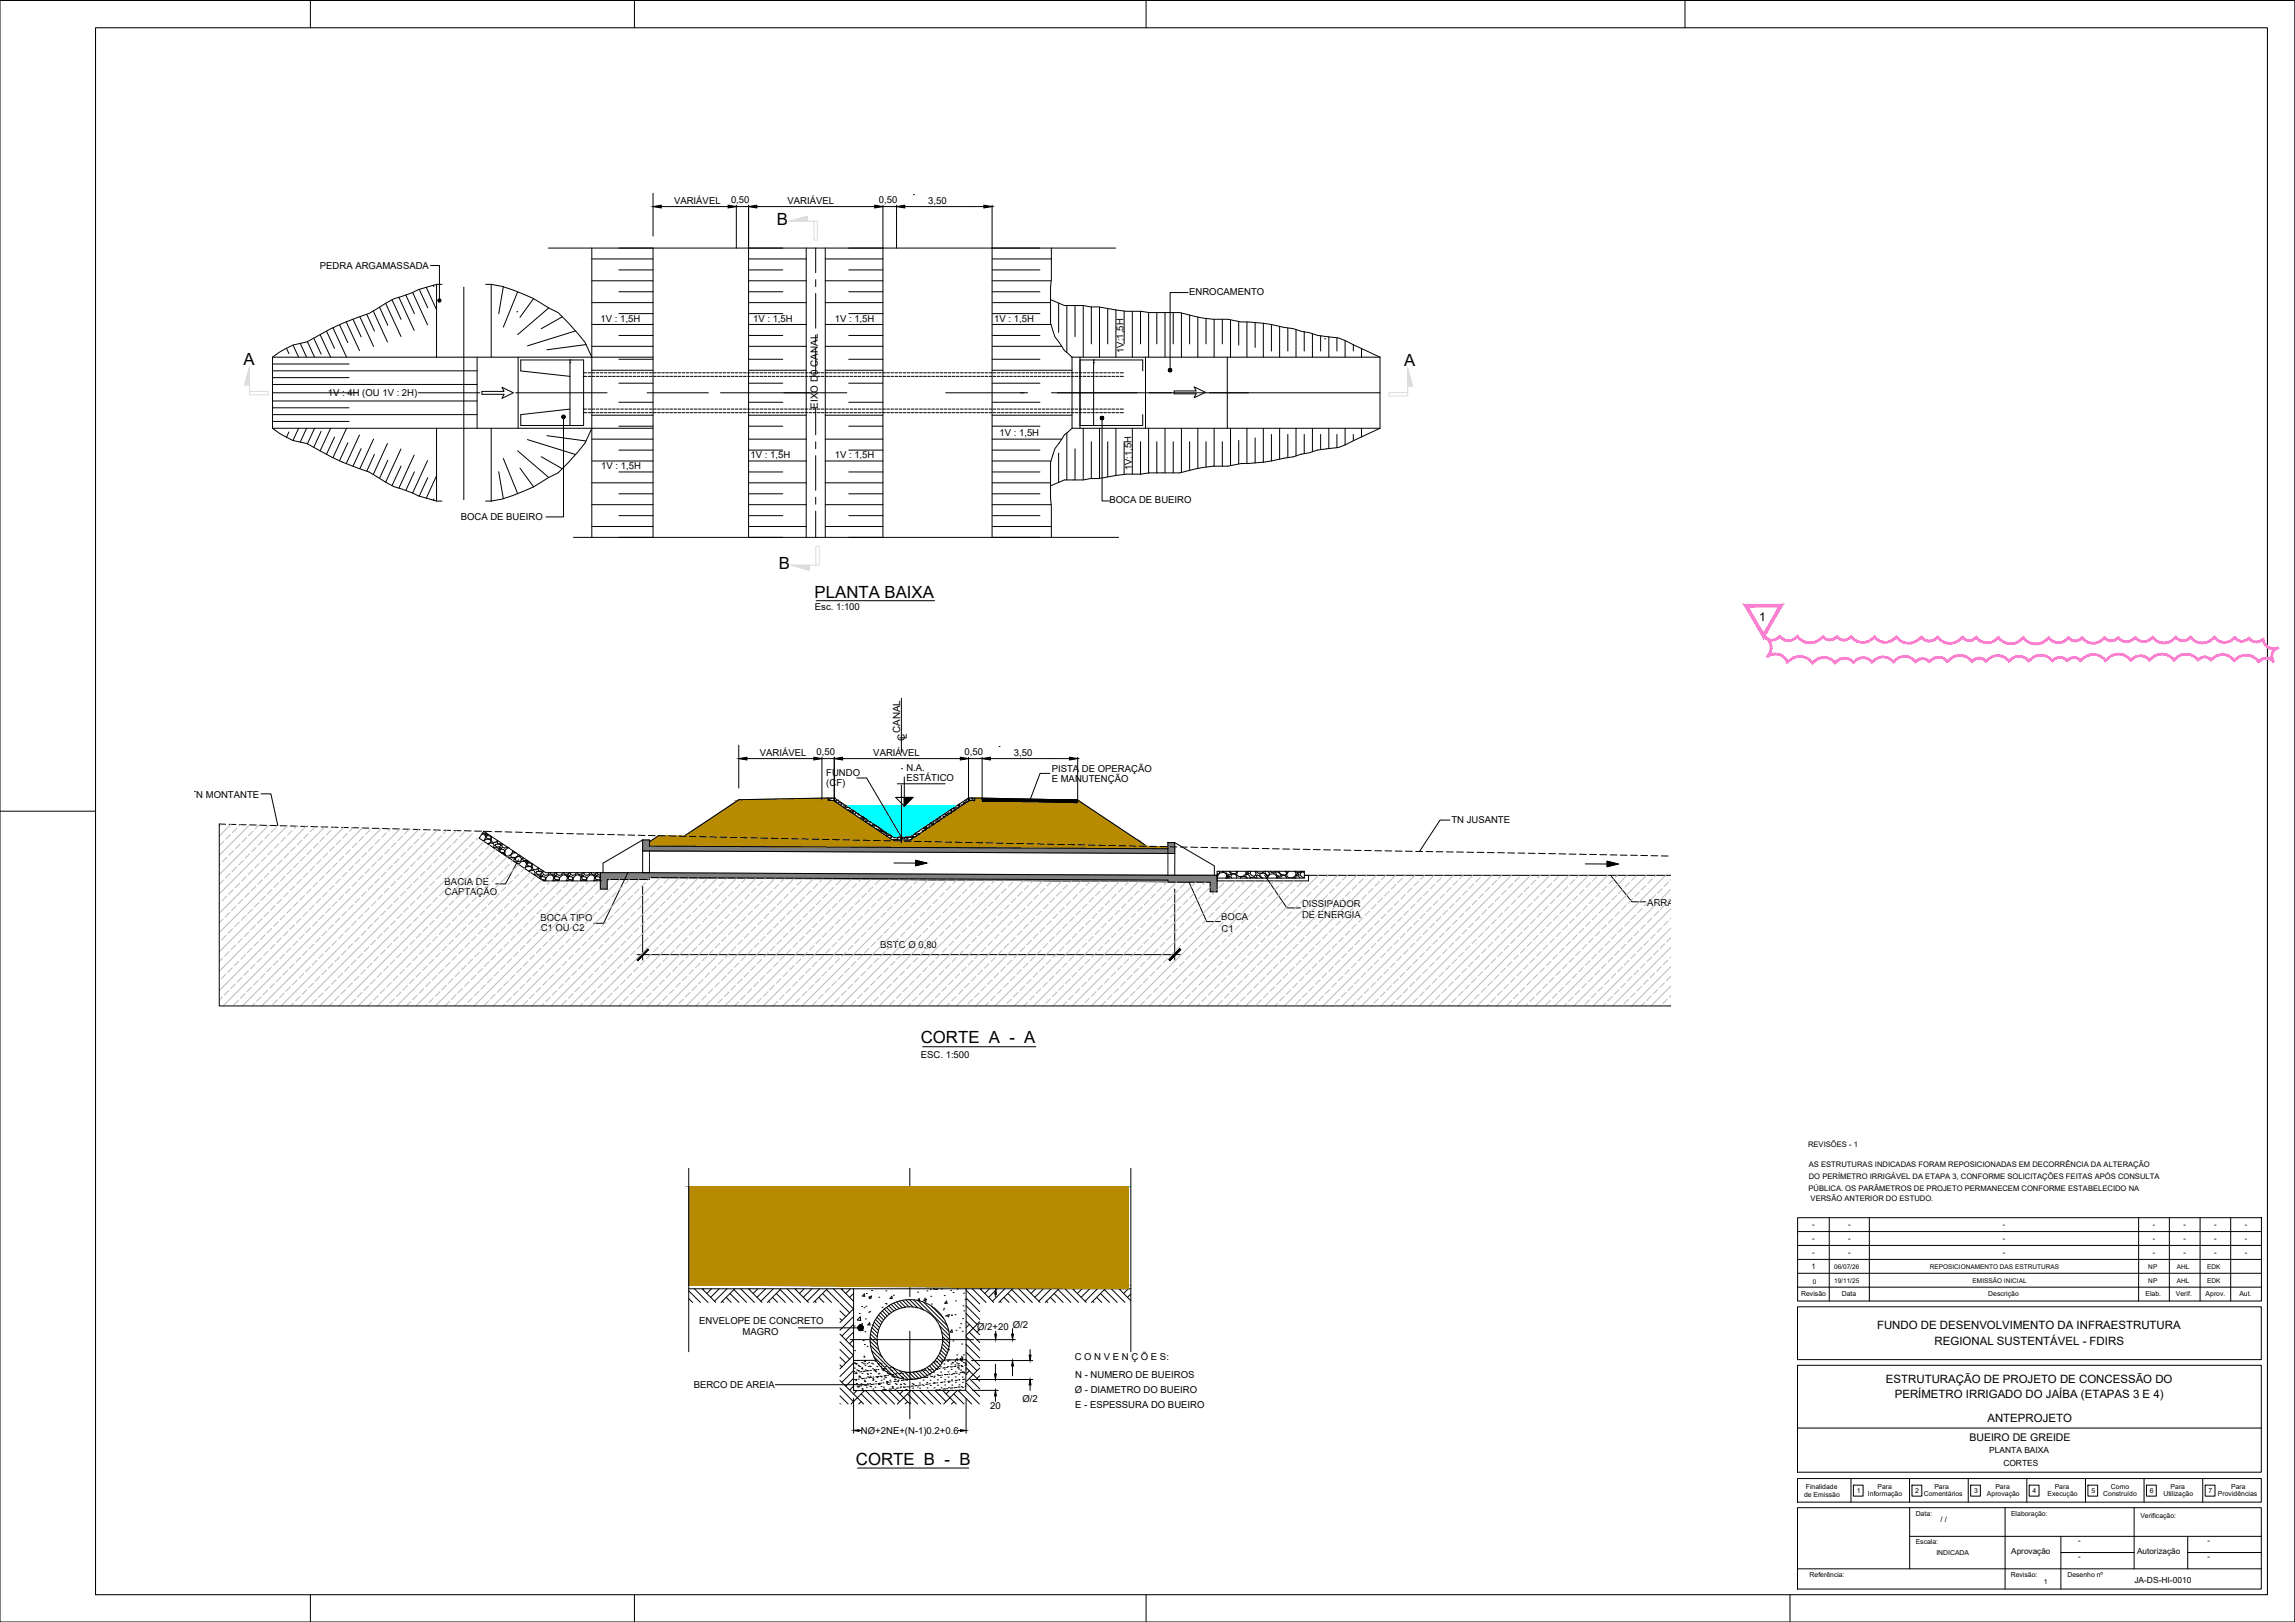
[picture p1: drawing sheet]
<svg xmlns="http://www.w3.org/2000/svg" width="841mm" height="594mm" viewBox="0 0 841 594" stroke-linecap="round" stroke-linejoin="round" font-family="sans-serif">
<defs><g id="words">
<g font-size="6.1">
<text x="284.7" y="82.5">B</text>
<text x="89.2" y="133.8">A</text>
<text x="514.5" y="133.9">A</text>
<text x="285.4" y="208.5">B</text>
<text x="298.5" y="218.9">PLANTA BAIXA</text>
<text x="337.4" y="382">CORTE A - A</text>
<text x="313.6" y="536.6">CORTE B - B</text>
</g>
<text font-size="4.4" x="644.6" y="227.6">1</text>
<g font-size="4.2">
<text x="687.9" y="486.9">FUNDO DE DESENVOLVIMENTO DA INFRAESTRUTURA</text>
<text x="709" y="492.7">REGIONAL SUSTENTÁVEL - FDIRS</text>
<text x="691.1" y="506.4">ESTRUTURAÇÃO DE PROJETO DE CONCESSÃO DO</text>
<text x="694.4" y="512.2">PERÍMETRO IRRIGADO DO JAÍBA (ETAPAS 3 E 4)</text>
<text x="728.3" y="521">ANTEPROJETO</text>
</g>
<text font-size="3.9" x="721.7" y="527.9">BUEIRO DE GREIDE</text>
<g font-size="3.6">
<text x="299.7" y="149.7" transform="rotate(-90 299.7 149.7)">EIXO D0 CANAL</text>
<text x="329.9" y="268.5" transform="rotate(-90 329.9 268.5)">CANAL</text>
<text x="331.6" y="271.6" transform="rotate(-90 331.6 271.6)">C</text>
<text x="332.3" y="270.7" transform="rotate(-90 332.3 270.7)">L</text>
</g>
<g font-size="3.5">
<text x="247" y="74.7">VARIÁVEL</text>
<text x="267.9" y="74.4">0,50</text>
<text x="288.6" y="74.7">VARIÁVEL</text>
<text x="322" y="74.4">0,50</text>
<text x="340.1" y="74.6">3,50</text>
<text x="117.2" y="98.7">PEDRA ARGAMASSADA</text>
<text x="435.8" y="108">ENROCAMENTO</text>
<text x="220.1" y="117.8">1V : 1,5H</text>
<text x="276" y="117.8">1V : 1,5H</text>
<text x="305.9" y="117.8">1V : 1,5H</text>
<text x="364.3" y="117.8">1V : 1,5H</text>
<text x="411.8" y="129.3" transform="rotate(-91 411.8 129.3)">1V:1,5H</text>
<text x="120.1" y="145">1V : 4H (OU 1V : 2H)</text>
<text x="366.3" y="159.8">1V : 1,5H</text>
<text x="275" y="167.8">1V : 1,5H</text>
<text x="305.9" y="167.8">1V : 1,5H</text>
<text x="220.3" y="171.8">1V : 1,5H</text>
<text x="414.8" y="172.3" transform="rotate(-91 414.8 172.3)">1V:1,5H</text>
<text x="406.6" y="184.2">BOCA DE BUEIRO</text>
<text x="168.8" y="190.5">BOCA DE BUEIRO</text>
<text x="298.6" y="223.4">Esc. 1:100</text>
<text x="278.4" y="276.9">VARIÁVEL</text>
<text x="299.3" y="276.5">0,50</text>
<text x="320" y="276.9">VARIÁVEL</text>
<text x="353.4" y="276.5">0,50</text>
<text x="371.5" y="276.8">3,50</text>
<text x="302.8" y="284.2">FUNDO</text>
<text x="302.8" y="288">(CF)</text>
<text x="332.1" y="282.3">N.A.</text>
<text x="332.1" y="286">ESTÁTICO</text>
<text x="385.4" y="282.6">PISTA DE OPERAÇÃO</text>
<text x="385.4" y="286.4">E MANUTENÇÃO</text>
<text x="69.8" y="292.2">TN MONTANTE</text>
<text x="531.9" y="301.4">TN JUSANTE</text>
<text x="162.9" y="324">BACIA DE</text>
<text x="163" y="327.8">CAPTAÇÃO</text>
<text x="477.1" y="332.2">DISSIPADOR</text>
<text x="603.7" y="331.9">ARRASAMENTO</text>
<text x="198.1" y="337.4">BOCA TIPO</text>
<text x="198.2" y="341.1">C1 OU C2</text>
<text x="447.5" y="337.1">BOCA</text>
<text x="447.6" y="341.3">C1</text>
<text x="477.1" y="336.4">DE ENERGIA</text>
<text x="322.6" y="347.2">BSTC Ø 0,80</text>
<text x="337.4" y="387.4">ESC. 1:500</text>
<text x="256.2" y="485.1">ENVELOPE DE CONCRETO</text>
<text x="272.1" y="489.1">MAGRO</text>
<text x="358.1" y="487.1">Ø/2+20 Ø/2</text>
<text x="393.8" y="498.3">C O N V E N Ç Õ E S:</text>
<text x="254.2" y="508.3">BERCO DE AREIA</text>
<text x="394" y="504.5">N - NUMERO DE BUEIROS</text>
<text x="374.6" y="513.4">Ø/2</text>
<text x="393.9" y="510.2">Ø - DIAMETRO DO BUEIRO</text>
<text x="394" y="515.6">E - ESPESSURA DO BUEIRO</text>
<text x="362.8" y="516.2">20</text>
<text x="315.5" y="525.2">NØ+2NE+(N-1)0.2+0.6</text>
</g>
<g font-size="3.1">
<text x="729" y="532.4">PLANTA BAIXA</text>
<text x="734.1" y="536.9">CORTES</text>
<text x="782.2" y="579.8">JA-DS-HI-0010</text>
</g>
<g font-size="3">
<text x="737" y="569.2">Aprovação</text>
<text x="783.1" y="569.2">Autorização</text>
</g>
<g font-size="2.8">
<text x="662.6" y="420">REVISÕES - 1</text>
<text x="662.9" y="427.5">AS ESTRUTURAS INDICADAS FORAM REPOSICIONADAS EM DECORRÊNCIA DA ALTERAÇÃO</text>
<text x="662.9" y="431.9">DO PERÍMETRO IRRIGÁVEL DA ETAPA 3, CONFORME SOLICITAÇÕES FEITAS APÓS CONSULTA</text>
<text x="662.7" y="436.2">PÚBLICA. OS PARÂMETROS DE PROJETO PERMANECEM CONFORME ESTABELECIDO NA</text>
<text x="663.5" y="440">VERSÃO ANTERIOR DO ESTUDO.</text>
<text x="664.1" y="449.6">-</text>
<text x="677.2" y="449.6">-</text>
<text x="733.9" y="449.6">-</text>
<text x="788.9" y="449.4">-</text>
<text x="800.1" y="449.6">-</text>
<text x="811.4" y="449.6">-</text>
<text x="822.6" y="449.6">-</text>
<text x="664.1" y="454.6">-</text>
<text x="677.2" y="454.6">-</text>
<text x="733.9" y="454.6">-</text>
<text x="788.9" y="454.5">-</text>
<text x="800.1" y="454.6">-</text>
<text x="811.4" y="454.6">-</text>
<text x="822.6" y="454.6">-</text>
<text x="664.1" y="459.7">-</text>
<text x="677.2" y="459.7">-</text>
<text x="733.9" y="459.7">-</text>
<text x="788.9" y="459.6">-</text>
<text x="800.1" y="459.7">-</text>
<text x="811.4" y="459.7">-</text>
<text x="822.6" y="459.7">-</text>
<text x="663.9" y="464.8">1</text>
<text x="711.1" y="557.5">/ /</text>
<text x="761.6" y="565">-</text>
<text x="808.9" y="565">-</text>
<text x="761.6" y="570.9">-</text>
<text x="808.9" y="571.2">-</text>
</g>
<g font-size="2.5">
<text x="660.1" y="474.8">Revisão</text>
<text x="674.9" y="474.8">Data</text>
<text x="728.6" y="474.8">Descrição</text>
<text x="786.3" y="474.8">Elab.</text>
<text x="797.4" y="474.8">Verif.</text>
<text x="808.3" y="474.8">Aprov.</text>
<text x="820.6" y="474.8">Aut.</text>
<text x="661.8" y="545.5">Finalidade</text>
<text x="688" y="545.3">Para</text>
<text x="708.9" y="545.3">Para</text>
<text x="731.2" y="545.3">Para</text>
<text x="753" y="545.3">Para</text>
<text x="773.6" y="545.3">Como</text>
<text x="795.4" y="545.3">Para</text>
<text x="817.7" y="545.3">Para</text>
<text x="661.1" y="548.4">de Emissão</text>
<text x="680.5" y="546.8">1</text>
<text x="684.5" y="548">Informação</text>
<text x="701.9" y="546.8">2</text>
<text x="705" y="548">Comentários</text>
<text x="723.4" y="546.8">3</text>
<text x="728.1" y="548">Aprovação</text>
<text x="744.8" y="546.8">4</text>
<text x="750.4" y="548">Execução</text>
<text x="766.4" y="546.8">5</text>
<text x="770.8" y="548">Construído</text>
<text x="787.8" y="546.8">6</text>
<text x="792.8" y="548">Utilização</text>
<text x="809.3" y="546.8">7</text>
<text x="812.8" y="548">Providências</text>
<text x="702" y="555.3">Data:</text>
<text x="737" y="555.3">Elaboração:</text>
<text x="784.4" y="555.8">Verificação:</text>
<text x="702" y="565.6">Escala:</text>
<text x="709.6" y="569.7">INDICADA</text>
<text x="663.2" y="577.6">Referência:</text>
<text x="736.9" y="577.6">Revisão:</text>
<text x="748.9" y="580.2">1</text>
<text x="757.6" y="577.6">Desenho nº</text>
</g>
<g font-size="2.4">
<text x="672.1" y="464.9">06/07/26</text>
<text x="707.2" y="464.7">REPOSICIONAMENTO DAS ESTRUTURAS</text>
<text x="787.3" y="464.9">NP</text>
<text x="797.8" y="464.9">AHL</text>
<text x="808.8" y="464.9">EDK</text>
<text x="664.3" y="470.3">0</text>
<text x="672.1" y="470">19/11/25</text>
<text x="722.9" y="470">EMISSÃO INICIAL</text>
<text x="787.3" y="470">NP</text>
<text x="797.8" y="470">AHL</text>
<text x="808.8" y="470">EDK</text>
</g>
</g></defs>
<!-- layer: EIXO -->
<g fill="none" stroke="#000" stroke-width=".37">
<path d="M298.9 90.9v9M170 105.2v77.8M298.9 102.4v2.6M298.9 107.5v12.7M298.9 122.7v2.6M298.9 127.8v9M99.9 143.9h31.2M153.3 143.9h22.6M188.9 143.9h33.6M237.2 143.9h22.4M264 143.9h46.3M298.9 149.6v9.7"/>
<path d="M346.6 143.9h30M385.3 143.9h120.4M298.9 161.8v2.6M298.9 166.9v12.7M298.9 182.1v2.6M298.9 187.2v9.6M333.4 427.9v21.5M333.4 462.2v12.7M311.5 490.7h45.3M333.4 487.6v32.1"/>
</g>
<!-- layer: TERRENO -->
<g fill="none" stroke="#000" stroke-width=".37">
<path d="M216.9 90.9v105.9M216.9 94.8h22.4M226.8 90.9h12.5v105.9h-12.5M226.8 98.9h12.5M274.3 94.8h21.1M274.3 98.9h12.6M286.9 90.9h-12.6v105.9h12.6M295.4 90.9v105.9M302.4 94.8h21.2M302.4 90.9v105.9M311 90.9h12.6v105.9h-12.6M311 98.9h12.6"/>
<path d="M363.6 94.8h21.7M363.6 98.9h17.5M381.1 90.9h-17.5v105.9h17.5M385.3 90.9l-.3 27.4 1.6 5.1 3.5 5 2.8 2.4M124.4 118.9l3.1 6.6M126.9 117.9l4.8 10.5M129.4 116.9l2.9 6.5M131.9 116l5 10.9M134.4 115.1l2.8 6.2M136.8 113.9l5.2 11.3M139.1 112.5l3 6.6M141.3 111.1l5.6 12.1"/>
<path d="M143.6 109.8l3.4 7.2M146.2 108.9l5.6 12.1M148.7 108l3.1 6.9M151.2 107.1l5.5 11.9M153.6 106l3.2 6.7M156.2 105.3l3.8 8.1M158.8 104.5l.2 .5M160 104.2l-6.7 1.9-2.2 1.1-6.8 2.2-9 5.4a100.2 100.2 0 0 0-22.9 10.4 25.9 25.9 0 0 0-12.5 5.6M160 104.2v26.6M160 104.2h2M178 104.2h2M180 104.2a53.7 53.7 0 0 1 21.1 8.6l3.5 1.7 7.2 7.7 2.6 3.2 2.5 5.4"/>
<path d="M180 104.2v26.6M184.4 105l-1.6 9.9M189.7 106.9l-5.3 12.9M195.5 109.4l-5 6.8M201.1 112.8l-11.4 9.8M206 116l-7.7 4.4M216.9 102.8h22.4M216.9 110.8h22.4M216.9 118.8h22.4M226.8 106.9h12.5M226.8 114.9h12.5M274.3 102.8h21.1"/>
<path d="M274.3 110.8h21.1M274.3 106.9h12.6M274.3 118.8h21.1M274.3 114.9h12.6M302.4 102.8h21.2M302.4 110.8h21.2M302.4 118.8h21.2M311 106.9h12.6M311 114.9h12.6M363.6 102.8h21.6M363.6 110.8h21.4M363.6 106.9h17.5"/>
<path d="M363.6 118.8h21.5M363.6 114.9h17.5M385 109.7l5.1 2.2h6.9l2.7 .5h2.9a49.4 49.4 0 0 0 15.5 1.6l2.9 .5h11.3a48.6 48.6 0 0 0 17.6 2.4l4.9 1a57.7 57.7 0 0 1 15.7 2l3.4 .5 8.8 2.4 7.9 1 15.1 7M387.9 111v10.7M390.9 111.9v17.2M394 111.9v11.4M397 111.9v18.9M399.9 112.4v13.6M402.9 112.5v18.3M405.9 113v13M408.9 113.6v17.2M411.9 113.9v12.1"/>
<path d="M415 114v16.8M418 114v12M420.9 114.5v16.3M423.9 114.5v11.5M426.9 114.5v16.3M429.9 114.5v11.5M432.9 114.7v16.1M435.9 115.4v10.6M439 116.1v14.7M442 116.6v9.4M444.9 116.9v13.9M447.9 116.9v9.1"/>
<path d="M450.9 117.2v13.6M453.9 117.7v8.7M456.9 117.9v12.9M460 118.2v9.1M463 118.4v12.4M465.9 118.9v9.7M468.9 119.5v11.3M99.9 130.8h139.4M99.9 130.8v26.1M99.9 133.3h28M99.9 135.8h74.9M99.9 138.3h28"/>
<path d="M105 127.6l.9 1.9M107.4 126.4l2 4.4M110 125.8l2.4 5M112.6 125.1l2.7 5.7M115 123.8l2.7 5.9M117.3 122.6l3.9 8.2M119.6 121.3l3 6.3M122 120l5 10.8M174.8 130.8v26.1M189.9 130.8v26.1M208.9 131.8h.1M208.9 132.9h.1"/>
<path d="M208.9 137.9l-18.1-2v-4.1h23.1v24h-23.1v-3.9l18.1-2.1M208.9 131.8v24M210.9 121.2l-17.6 5.5M213.7 137.9h1.3M213.7 136.5h1.3M214.8 126.2l-14.4 1.9M215.5 137.9h1M215.5 136.5h1M216.9 126.8h22.4M216.9 135.6h22.4M217 137.9h1M217 136.5h1"/>
<path d="M218.5 137.9h1M218.5 136.5h1M220 137.9h1M220 136.5h1M221.5 137.9h1M221.5 136.5h1M223 137.9h1M223 136.5h1M224.5 137.9h1M224.5 136.5h1M226 137.9h.9M226 136.5h.9"/>
<path d="M226.8 122.9h12.5M226.8 131.6h12.5M227.5 137.9h1M227.5 136.5h1M229 137.9h1M229 136.5h1M230.5 137.9h1M230.5 136.5h1M232 137.9h1M232 136.5h1M233.5 137.9h1M233.5 136.5h1"/>
<path d="M234.9 137.9h1.1M234.9 136.5h1.1M236.5 137.9h.9M236.5 136.5h.9M238 137.9h1M238 136.5h1M239.5 137.9h1M239.5 136.5h1M241 137.9h1M241 136.5h1M242.5 137.9h1M242.5 136.5h1"/>
<path d="M244 137.9h1M244 136.5h1M245.4 137.9h1.1M245.4 136.5h1.1M247 137.9h1M247 136.5h1M248.5 137.9h1M248.5 136.5h1M250 137.9h1M250 136.5h1M251.5 137.9h1M251.5 136.5h1"/>
<path d="M253 137.9h1M253 136.5h1M254.5 137.9h1M254.5 136.5h1M255.9 137.9h1.1M255.9 136.5h1.1M257.5 137.9h1M257.5 136.5h1M259 137.9h1M259 136.5h1M260.5 137.9h1M260.5 136.5h1"/>
<path d="M262 137.9h1M262 136.5h1M263.5 137.9h1M263.5 136.5h1M265 137.9h1M265 136.5h1M266.5 137.9h1M266.5 136.5h1M268 137.9h1M268 136.5h1M269.5 137.9h1M269.5 136.5h1"/>
<path d="M271 137.9h.9M271 136.5h.9M272.5 137.9h1M272.5 136.5h1M274 137.9h1M274 136.5h1M274.3 126.8h21.1M274.3 122.9h12.6M274.3 131.6h12.6M274.3 135.6h21.1M275.5 137.9h1M275.5 136.5h1"/>
<path d="M277 137.9h1M277 136.5h1M278.5 137.9h1M278.5 136.5h1M280 137.9h1M280 136.5h1M281.5 137.9h.9M281.5 136.5h.9M283 137.9h1M283 136.5h1M284.5 137.9h1M284.5 136.5h1"/>
<path d="M286 137.9h1M286 136.5h1M287.5 137.9h1M287.5 136.5h1M289 137.9h1M289 136.5h1M290.4 137.9h1.1M290.4 136.5h1.1M292 137.9h1M292 136.5h1M293.5 137.9h1M293.5 136.5h1"/>
<path d="M295 137.9h1M295 136.5h1M296.5 137.9h1M296.5 136.5h1M298 137.9h1M298 136.5h1M299.5 137.9h1M299.5 136.5h1M300.9 137.9h1.1M300.9 136.5h1.1M302.4 126.8h21.2M302.4 135.6h21.2"/>
<path d="M302.5 137.9h1M302.5 136.5h1M304 137.9h1M304 136.5h1M305.5 137.9h1M305.5 136.5h1M307 137.9h1M307 136.5h1M308.5 137.9h1M308.5 136.5h1M310 137.9h1M310 136.5h1"/>
<path d="M311 122.9h12.6M311 131.6h12.6M311.5 137.9h1M311.5 136.5h1M313 137.9h1M313 136.5h1M314.5 137.9h1M314.5 136.5h1M316 137.9h.9M316 136.5h.9M317.5 137.9h1M317.5 136.5h1"/>
<path d="M319 137.9h1M319 136.5h1M320.5 137.9h1M320.5 136.5h1M322 137.9h1M322 136.5h1M323.5 137.9h1M323.5 136.5h1M325 137.9h1M325 136.5h1M326.5 137.9h.9M326.5 136.5h.9"/>
<path d="M328 137.9h1M328 136.5h1M329.5 137.9h1M329.5 136.5h1M331 137.9h1M331 136.5h1M332.5 137.9h1M332.5 136.5h1M334 137.9h1M334 136.5h1M335.4 137.9h1.1M335.4 136.5h1.1"/>
<path d="M337 137.9h1M337 136.5h1M338.5 137.9h1M338.5 136.5h1M340 137.9h1M340 136.5h1M341.5 137.9h1M341.5 136.5h1M343 137.9h1M343 136.5h1M344.5 137.9h1M344.5 136.5h1"/>
<path d="M345.9 137.9h1.1M345.9 136.5h1.1M347.5 137.9h1M347.5 136.5h1M349 137.9h1M349 136.5h1M350.5 137.9h1M350.5 136.5h1M352 137.9h1M352 136.5h1M353.5 137.9h1M353.5 136.5h1"/>
<path d="M355 137.9h1M355 136.5h1M356.5 137.9h1M356.5 136.5h1M358 137.9h1M358 136.5h1M359.5 137.9h1M359.5 136.5h1M361 137.9h.9M361 136.5h.9M362.5 137.9h1M362.5 136.5h1"/>
<path d="M363.6 126.8h25.5M363.6 122.9h17.5M363.6 131.6h17.5M363.6 135.6h29.3M364 137.9h1M364 136.5h1M365.5 137.9h1M365.5 136.5h1M367 137.9h1M367 136.5h1M368.5 137.9h1M368.5 136.5h1"/>
<path d="M370 137.9h1M370 136.5h1M371.5 137.9h.9M371.5 136.5h.9M373 137.9h1M373 136.5h1M374.5 137.9h1M374.5 136.5h1M376 137.9h1M376 136.5h1M377.5 137.9h1M377.5 136.5h1"/>
<path d="M379 137.9h1M379 136.5h1M380.4 137.9h1.1M380.4 136.5h1.1M382 137.9h1M382 136.5h1M383.5 137.9h1M383.5 136.5h1M385 137.9h1M385 136.5h1M386.5 137.9h1M386.5 136.5h1"/>
<path d="M388 137.9h1M388 136.5h1M389.5 137.9h1M389.5 136.5h1M391 137.9h1M391 136.5h1M392.5 137.9h1M392.5 136.5h1M392.9 130.8v26.1h26.9M392.9 130.8h112.8M394 137.9h1M394 136.5h1"/>
<path d="M395.5 137.9h1M395.5 136.5h1M395.8 131.8h23v4.1M395.8 130.8v26.1M397 137.9h1M397 136.5h1M398.5 137.9h1M398.5 136.5h1M400 137.9h1M400 136.5h1M400.8 132.9h.1M400.8 131.8h.1"/>
<path d="M400.8 131.8v24M401.5 137.9h1M401.5 136.5h1M403 137.9h1M403 136.5h1M404.5 137.9h1M404.5 136.5h1M406 137.9h1M406 136.5h1M407.5 137.9h1M407.5 136.5h1M409 137.9h1"/>
<path d="M409 136.5h1M410.5 137.9h1.2M410.5 136.5h1.2M419.8 130.8v26.1M449.7 130.8v26.1M471.9 120.1v8.5M474.9 120.7v10.1M477.9 121.5v7.1M480.9 122.2v8.6M484 123v5.6M487 123.4v7.4M489.9 123.7v4.9"/>
<path d="M492.9 124.7v6.1M495.9 126.3v2.3M498.9 127.6v3.2M505.7 130.8v26.1M99.9 156.9l2.6 1.9 4.9 2.5 5 1.1a100.2 100.2 0 0 0 22.9 10.5l9 5.3 6.8 2.3 2.2 1.1 6.7 1.9M99.9 156.9h139.4M99.9 140.8h74.9M99.9 149.4h28M99.9 146.9h74.9M99.9 151.9h74.9M99.9 154.4h28M105.9 158.2l-.9 2"/>
<path d="M109.4 156.9l-2 4.4M112.4 156.9l-2.4 5M115.3 156.9l-2.7 5.7M117.7 158l-2.7 5.8M121.2 156.9l-3.9 8.3M127 156.9l-5 10.8M131.7 159.3l-4.8 10.5M160 156.9v26.6M180 156.9v26.6M200.4 159.6l14.4 1.9M213.7 149.8h1.3M213.7 151.1h1.3"/>
<path d="M215.5 149.8h1M215.5 151.1h1M216.9 156.9l-2.5 5.3-2.6 3.3-7.2 7.7-3.5 1.7M216.9 152.1h22.4M217 149.8h1M217 151.1h1M218.5 149.8h1M218.5 151.1h1M220 149.8h1M220 151.1h1M221.5 149.8h1M221.5 151.1h1"/>
<path d="M223 149.8h1M223 151.1h1M224.5 149.8h1M224.5 151.1h1M226 149.8h.9M226 151.1h.9M226.8 140.3h12.5M226.8 147.3h12.5M226.8 156.1h12.5M227.5 149.8h1M227.5 151.1h1M229 149.8h1"/>
<path d="M229 151.1h1M230.5 149.8h1M230.5 151.1h1M232 149.8h1M232 151.1h1M233.5 149.8h1M233.5 151.1h1M234.9 149.8h1.1M234.9 151.1h1.1M236.5 149.8h.9M236.5 151.1h.9M238 149.8h1"/>
<path d="M238 151.1h1M239.5 149.8h1M239.5 151.1h1M241 149.8h1M241 151.1h1M242.5 149.8h1M242.5 151.1h1M244 149.8h1M244 151.1h1M245.4 149.8h1.1M245.4 151.1h1.1M247 149.8h1"/>
<path d="M247 151.1h1M248.5 149.8h1M248.5 151.1h1M250 149.8h1M250 151.1h1M251.5 149.8h1M251.5 151.1h1M253 149.8h1M253 151.1h1M254.5 149.8h1M254.5 151.1h1M255.9 149.8h1.1"/>
<path d="M255.9 151.1h1.1M257.5 149.8h1M257.5 151.1h1M259 149.8h1M259 151.1h1M260.5 149.8h1M260.5 151.1h1M262 149.8h1M262 151.1h1M263.5 149.8h1M263.5 151.1h1M265 149.8h1"/>
<path d="M265 151.1h1M266.5 149.8h1M266.5 151.1h1M268 149.8h1M268 151.1h1M269.5 149.8h1M269.5 151.1h1M271 149.8h.9M271 151.1h.9M272.5 149.8h1M272.5 151.1h1M274 149.8h1"/>
<path d="M274 151.1h1M274.3 140.3h12.6M274.3 147.3h12.6M274.3 152.1h21.1M274.3 156.1h12.6M275.5 149.8h1M275.5 151.1h1M277 149.8h1M277 151.1h1M278.5 149.8h1M278.5 151.1h1M280 149.8h1"/>
<path d="M280 151.1h1M281.5 149.8h.9M281.5 151.1h.9M283 149.8h1M283 151.1h1M284.5 149.8h1M284.5 151.1h1M286 149.8h1M286 151.1h1M287.5 149.8h1M287.5 151.1h1M289 149.8h1"/>
<path d="M289 151.1h1M290.4 149.8h1.1M290.4 151.1h1.1M292 149.8h1M292 151.1h1M293.5 149.8h1M293.5 151.1h1M295 149.8h1M295 151.1h1M296.5 149.8h1M296.5 151.1h1M298 149.8h1"/>
<path d="M298 151.1h1M299.5 149.8h1M299.5 151.1h1M300.9 149.8h1.1M300.9 151.1h1.1M302.4 152.1h21.2M302.5 149.8h1M302.5 151.1h1M304 149.8h1M304 151.1h1M305.5 149.8h1M305.5 151.1h1"/>
<path d="M307 149.8h1M307 151.1h1M308.5 149.8h1M308.5 151.1h1M310 149.8h1M310 151.1h1M311 140.3h12.6M311 147.3h12.6M311 156.1h12.6M311.5 149.8h1M311.5 151.1h1M313 149.8h1"/>
<path d="M313 151.1h1M314.5 149.8h1M314.5 151.1h1M316 149.8h.9M316 151.1h.9M317.5 149.8h1M317.5 151.1h1M319 149.8h1M319 151.1h1M320.5 149.8h1M320.5 151.1h1M322 149.8h1"/>
<path d="M322 151.1h1M323.5 149.8h1M323.5 151.1h1M325 149.8h1M325 151.1h1M326.5 149.8h.9M326.5 151.1h.9M328 149.8h1M328 151.1h1M329.5 149.8h1M329.5 151.1h1M331 149.8h1"/>
<path d="M331 151.1h1M332.5 149.8h1M332.5 151.1h1M334 149.8h1M334 151.1h1M335.4 149.8h1.1M335.4 151.1h1.1M337 149.8h1M337 151.1h1M338.5 149.8h1M338.5 151.1h1M340 149.8h1"/>
<path d="M340 151.1h1M341.5 149.8h1M341.5 151.1h1M343 149.8h1M343 151.1h1M344.5 149.8h1M344.5 151.1h1M345.9 149.8h1.1M345.9 151.1h1.1M347.5 149.8h1M347.5 151.1h1M349 149.8h1"/>
<path d="M349 151.1h1M350.5 149.8h1M350.5 151.1h1M352 149.8h1M352 151.1h1M353.5 149.8h1M353.5 151.1h1M355 149.8h1M355 151.1h1M356.5 149.8h1M356.5 151.1h1M358 149.8h1"/>
<path d="M358 151.1h1M359.5 149.8h1M359.5 151.1h1M361 149.8h.9M361 151.1h.9M362.5 149.8h1M362.5 151.1h1M363.6 140.3h17.5M363.6 147.3h17.5M363.6 152.1h29.3M363.6 156.1h17.5M364 149.8h1"/>
<path d="M364 151.1h1M365.5 149.8h1M365.5 151.1h1M367 149.8h1M367 151.1h1M368.5 149.8h1M368.5 151.1h1M370 149.8h1M370 151.1h1M371.5 149.8h.9M371.5 151.1h.9M373 149.8h1"/>
<path d="M373 151.1h1M374.5 149.8h1M374.5 151.1h1M376 149.8h1M376 151.1h1M377.5 149.8h1M377.5 151.1h1M379 149.8h1M379 151.1h1M380.4 149.8h1.1M380.4 151.1h1.1M382 149.8h1"/>
<path d="M382 151.1h1M383.5 149.8h1M383.5 151.1h1M385 149.8h1M385 151.1h1M386.5 149.8h1M386.5 151.1h1M388 149.8h1M388 151.1h1M389.5 149.8h1M389.5 151.1h1M390.9 158.6v17.2"/>
<path d="M391 149.8h1M391 151.1h1M392.5 149.8h1M392.5 151.1h1M392.9 156.9l-2.8 2.4-3.5 5-1.6 5.1 .3 27.4M394 149.8h1M394 151.1h1M395.5 149.8h1M395.5 151.1h1M397 149.8h1M397 151.1h1M397 156.9v18.9"/>
<path d="M398.5 149.8h1M398.5 151.1h1M400 149.8h1M400 151.1h1M401.5 149.8h1M401.5 151.1h1M402.9 156.9v18.3M403 149.8h1M403 151.1h1M404.5 149.8h1M404.5 151.1h1M406 149.8h1"/>
<path d="M406 151.1h1M407.5 149.8h1M407.5 151.1h1M408.9 156.9v17.2M409 149.8h1M409 151.1h1M410.5 149.8h1.2M410.5 151.1h1.2M415 156.9v16.8M418.8 151.9v3.9h-23M419.8 156.9h85.9M420.9 156.9v16.3"/>
<path d="M426.9 156.9v16.3M432.9 156.9v16.1M439 156.9v14.6M444.9 156.9v13.8M450.9 156.9v13.6M456.9 156.9v12.9M463 156.9v12.4M465.9 159.1v9.7M468.9 156.9v11.3M471.9 159.1v8.5M474.9 156.9v10.1M477.9 159.1v7.1"/>
<path d="M480.9 156.9v8.6M484 159.1v5.6M487 156.9v7.4M489.9 159.1v4.9M492.9 156.9v6.1M495.9 159.1v2.3M498.9 156.9v3.1M505.7 156.9l-9.8 4.5M122.6 160.1l-3 6.3M127.5 162.2l-3.1 6.6M132.3 164.3l-2.9 6.4M136.9 160.8l-5 10.9"/>
<path d="M137.2 166.4l-2.8 6.2M142 162.4l-5.2 11.4M142.1 168.6l-3 6.6M146.9 164.4l-5.6 12.2M147 170.7l-3.4 7.2M151.8 166.7l-5.6 12.1M151.8 172.8l-3.1 6.8M156.7 168.7l-5.5 11.9M156.8 174.9l-3.2 6.8M160 174.3l-3.8 8.2M182.8 172.8l1.6 9.8M184.4 167.9l5.3 12.9"/>
<path d="M189.7 165.1l11.4 9.8M190.5 171.5l5 6.8M193.3 161l17.6 5.5M195.5 178.3a57.3 57.3 0 0 1-15.5 5.2M198.3 167.3l7.7 4.4M201.1 174.9l-5.6 3.4M216.9 160.8h22.4M216.9 168.8h22.4M216.9 176.8h22.4M226.8 164.9h12.5M226.8 172.9h12.5M274.3 164.9h12.6"/>
<path d="M274.3 160.8h21.1M274.3 172.9h12.6M274.3 168.8h21.1M274.3 176.8h21.1M302.4 160.8h21.2M302.4 168.8h21.2M302.4 176.8h21.2M311 164.9h12.6M311 172.9h12.6M363.6 164.9h17.5M363.6 160.8h25.5M363.6 172.9h17.5"/>
<path d="M363.6 168.8h21.5M363.6 176.8h21.4M387.9 166v10.7M394 164.4v11.4M399.9 161.8v13.5M405.9 161.8v12.9M411.9 161.8v12M418 161.8v11.9M423.9 161.8v11.4M429.9 161.8v11.4M435.9 161.8v10.5M442 161.8v9.3"/>
<path d="M447.9 161.8v8.9M453.9 161.3v8.6M460 160.4v9.2M495.9 161.4l-5.3 2.5-7.9 1-8.8 2.4-3.4 .5a60 60 0 0 1-15.7 2l-4.9 .9a51.2 51.2 0 0 0-17.6 2.5 74.5 74.5 0 0 0-14.2 .5 49.4 49.4 0 0 0-15.5 1.6h-2.9l-2.7 .5h-6.9l-5.1 2.1M159 182.7l-.2 .5M160 183.5h2M178 183.5h2M216.9 184.8h22.4M216.9 192.8h22.4M226.8 180.9h12.5M226.8 188.9h12.5M274.3 180.9h12.6"/>
<path d="M274.3 188.9h12.6M274.3 184.8h21.1M274.3 192.8h21.1M302.4 184.8h21.2M302.4 192.8h21.2M311 180.9h12.6M311 188.9h12.6M363.6 180.9h17.5M363.6 188.9h17.5M363.6 184.8h21.6M363.6 192.8h21.7M252.4 470.6h101.6"/>
<path d="M252.4 472h60.4M252.4 475.6l1.4 1.4M252.4 472.8l4.3 4.2M254.5 472l5 5M257.3 472l5 5M257.9 472l-.3 .3M260.7 472l-1.7 1.8M263.6 472l-3.2 3.2M264.7 476.6l.4 .4M266.1 475.2l1.9 1.8M266.4 472l-4.6 4.6M267.5 473.8l3.3 3.2"/>
<path d="M268.9 472.3l4.7 4.7M269.2 472l-5 5M271.4 472l5 5M274.3 472l5 5M274.9 472l-.3 .3M277.7 472l-1.7 1.8M280.5 472l-3.1 3.2M281.6 476.6l.5 .4M283.1 475.2l1.8 1.8M283.4 472l-4.6 4.6M284.5 473.8l3.3 3.2M285.9 472.3l4.7 4.7"/>
<path d="M286.2 472l-5 5M288.4 472l5 5M291.3 472l4.9 5M291.8 472l-.3 .3M294.7 472l-1.8 1.8M297.5 472l-3.1 3.2M298.6 476.6l.5 .4M300.1 475.2l1.8 1.8M300.4 472l-4.6 4.6M301.5 473.8l3.2 3.2M302.9 472.3l4.7 4.7M303.2 472l-5 5"/>
<path d="M305.4 472l7.4 7.4M307.8 477.3l3.6 3.5M308.2 472l4.6 4.6M308.8 472l-.3 .3M311.7 472l-1.8 1.8M312.8 472h41.2v26.3M312.8 472v26.3M312.8 476.6h.1M312.8 473.7l-1.4 1.5M312.8 479.4l-5 5M315.8 478.5h.1M316.6 479h.1"/>
<path d="M316.7 473.9l.2 .9-.8-.1zM317.3 478.4h.1M317.5 473.8h.1M318.4 475.1l1-.4-.3 .8zM318.6 475.6h.1M319.4 472.7h.1M322 475.1h.1M323.3 478.8h.1M324 479.4l1.9 1.9M324.5 477.4h.1M324.7 472.8h.1M324.8 477.6h.1"/>
<path d="M324.8 478.8l1.9 1.9M325.7 478.3l1.9 1.9M326.6 477.7l1.9 2M326.8 474.8l.1 .8h-.8zM327.4 474.4h.1M327.5 477.3l2 2M328.5 476.9l2.1 2.1M329.6 476.6l2.2 2.2M330.8 476.3l2.3 2.3M332 476.1l2.6 2.6M333.3 476.1l3 2.9M334.8 476.1l3.7 3.7"/>
<path d="M336.2 473.3h.1M336.3 476.3l.5-.7 .2 .9M336.5 476.4l11.2 11.2M338.5 476.9l8.6 8.6M338.5 476.2l1-.4-.2 .9zM338.8 475.5h.1M339.7 472.8h.1M340.9 472.3h.1M341.1 474.8h.1M341.3 477.6h.1M341.3 478.4l4.4 4.3M342.3 472l1.2 .3-.1-.3"/>
<path d="M345 472.1h.1M345.7 479.8h.1M345.9 479.2h.1M346 474.5h.1M346.9 476.5l.1 .9-.8-.1zM348.4 472.6h.1M349.2 473.4h.1M350.1 476.5h.1M350.9 472h.2M352.9 478.3h.1M353.1 473.6h.1M353.7 476h.1"/>
<path d="M354 472h60.4M354 478.3l5 4.9M354 475.4l5 5M354 472.6l5 5M354.1 472l-.1 .1M356.3 472l5 5M359.2 472l5 5M359.7 472l-.2 .3M362.6 472l-1.8 1.8M365.4 472l-3.1 3.2M366.5 476.6l.4 .4M367.9 475.2l1.9 1.8"/>
<path d="M368.2 472l-4.5 4.6M369.4 473.8l3.2 3.2M370.8 472.3l4.7 4.7M371.1 472l-5 5M373.3 472l5 5M376.1 472l5 5M376.7 472l-.3 .3M379.6 472l-1.8 1.8M382.4 472l-3.2 3.2M383.5 476.6l.4 .4M384.9 475.2l1.9 1.8M385.2 472l-4.5 4.6"/>
<path d="M386.3 473.8l3.3 3.2M387.7 472.3l4.7 4.7M388 472l-5 5M390.3 472l5 5M393.1 472l5 5M393.7 472l-.3 .3M396.5 472l-1.7 1.8M399.3 472l-3.1 3.2M400.5 476.6l.4 .4M401.9 475.2l1.8 1.8M402.2 472l-4.6 4.6M403.3 473.8l3.3 3.2"/>
<path d="M404.7 472.3l4.7 4.7M405 472l-5 5M407.2 472l5 5M410 472l4.4 4.4M410.7 472l-.4 .3M413.5 472l-1.7 1.8M414.4 473.9l-1.2 1.3M307.8 488.6l5 4.9M307.8 483l.7 .7M307.8 499.9l.7 .7M307.8 480.1l2.1 2.1M307.8 497.1l2.1 2.1"/>
<path d="M307.8 494.3l3.6 3.5M307.8 491.4l5 5M312.8 490.7l-1.4 1.4M312.8 487.9l-2.9 2.8M312.8 485l-4.3 4.3M312.8 499.2l-5 5M312.8 482.2l-5 5M312.8 496.3l-5 5.1M313 485.7h.1M313.2 494.7h.1M314.7 486.2h.1M314.9 481.1h.1"/>
<path d="M315 485.2l1-.3-.3 .8zM315.3 482.3l.1 1.4-1.2-.2zM316 487.4h.1M316.3 491h.1M316.6 496.7h.1M316.6 497.1h.1M316.8 492.4h.1M316.9 487.8h.1M317.1 483.1h.1M317.1 498.3h.1M317.8 493.1h.1M318.3 480.6h.1"/>
<path d="M318.7 484.4l.2 .9-.9-.1zM318.7 480.4h.1M318.8 491.2l3.2 3.2M318.9 489.8l2.7 2.8M319 488.5l2.4 2.5M319 492.8l4.3 4.3M319.2 487.4l2.2 2.2M319.4 494.6l10.1 10.1M319.5 486.3l2.1 2.1M319.9 485.2l2 2M320.2 496.8l7 7.1M320.3 484.2l2 2"/>
<path d="M320.8 483.3l1.9 1.9M320.9 498.2l-8.1 .1M321.4 482.4l1.8 1.9M321.9 481.6l1.9 1.9M322.6 480.8l1.8 1.9M323.3 480.1l1.8 1.9M341.4 499.6l1.8 1.9M342.1 499l1.8 1.8M342.8 498.2l1.8 1.8M343.4 497.4l1.8 1.9M343.9 496.5l1.9 1.9M344.3 485.6l3.6 3.6"/>
<path d="M344.4 495.6l1.9 1.9M344.8 494.6l2 1.9M345.1 487.8l2.9 2.9M345.1 493.5l2.1 2M345.3 492.3l2.2 2.2M345.4 489.5l2.5 2.6M345.4 491l2.4 2.3M346.5 482h.1M346.9 481.9l1-.4-.3 .8zM347.6 494.4h.1M348.6 481.7h.1M348.7 481.7h.1"/>
<path d="M348.8 487.1l.2 .8h-.9zM349.2 491.1h.1M350 481.5h.1M350.1 498.3l.7-.7 .1 .7M350.4 487.2h.1M350.6 496.2h.1M351.6 486.3h.1M351.9 497.6l.9-.3-.2 .8zM352 484.8h.1M352.3 496.9h.1M352.4 492.3h.1M352.6 487.6h.1"/>
<path d="M352.8 483h.1M353.1 496.2h.1M353.1 480.1h.1M354 498l-.1 11.2-41.1 .1v-11M354 495.2l5 5M354 492.4l5 5M354 483.9l5 5M354 498l4 4M354 481l4 4.1M354 489.6l5 5M354 498l-8 .1M355.2 487.9l3.8 3.8"/>
<path d="M355.2 485.1l-1.2 1.2M359 484.1l-5 5M359 486.9l-1 1M307.8 505.6l8.7 8.6M307.8 514.1l.2 .1M307.8 511.2l3 3M307.8 508.4l5 5M312.8 507.7l-1.4 1.4M312.8 504.8l-2.9 2.9M312.8 502l-4.3 4.3M314.1 509.2l-1.3 1.4M315.6 510.6l3.7 3.6"/>
<path d="M315.6 513.4l-.9 .8M316.9 509.2l-5 5M317.1 509.2l5.1 5M320 509.2l5 5M322.8 509.2l5 5M325.6 509.2l4.1 4.2M326.9 500.7l4.4 4.4M328.5 509.2l5 5M329.6 502l3.2 3.2M331 509.2l-1.3 1.4M331.5 502.5l2.7 2.7M332.6 510.6l3.7 3.6"/>
<path d="M332.6 513.4l-.9 .8M333.1 502.6l2.4 2.5M333.4 513.9h.1M333.8 509.2l-5 5M334.1 509.2l5 5M334.4 502.6l2.3 2.3M335.7 502.4l2.1 2.2M336.8 502.2l2.1 2M336.9 509.2l5 5M337.9 501.8l2 2M338.8 501.4l1.9 1.9M339.8 500.9l1.8 1.8"/>
<path d="M339.8 509.2l5 5M340.6 500.3l1.8 1.8M342.6 509.2l4.1 4.2M345.4 509.2l5 5M348 509.2l-1.3 1.4M349.5 510.6l3.8 3.6M349.5 513.4l-.8 .8M350.8 509.2l-5 5M351.1 509.2l5 5M353.9 509.2l5 5M354 506.5l5 5M354 500.9l5 5"/>
<path d="M355.2 504.9l3.8 3.8M355.2 502l-1.2 1.2M359 501.1l-5 5M359 503.9l-1 1"/>
<circle cx="333.4" cy="490.6" r="14.6"/>
<circle cx="333.4" cy="490.6" r="12"/>
</g>
<!-- layer: TEXTO -->
<path d="M157.8 97.3h3.2v12.7M189.4 114.2h.1M435.4 107.2h-6.6v28.4M206.5 152.7v36.6h-6.4M403.9 153.1v30.4h2.7M292.6 486.3h22.7M284.1 507.2h33.7" fill="none" stroke="#000" stroke-width=".37"/>
<g fill="#000" stroke="#000" stroke-width=".37">
<path d="M315.3 486.3h1.1l-.1 .4z"/>
<path d="M160.5 110l.1 .3 .4-.3zM160.6 110.3l.4-.3-.2 .5zM161 110l-.2 .5h.2z"/>
<path d="M160.8 109.6l.2 .4v-.4zM160.6 109.8l.2-.2 .2 .4zM160.6 109.8l-.1 .2h.5z"/>
<path d="M161 110v.5h.3zM161 110l.5 .3-.2 .2zM161 110l.5 .3v-.3z"/>
<path d="M161 110h.5v-.2zM161.3 109.6l.2 .2-.5 .2zM161 109.6v.4l.3-.4z"/>
<path d="M428.2 135.6v.3l.6-.3zM428.2 135.9l.6-.3-.3 .5zM428.8 135.6l-.3 .5 .3 .1z"/>
<path d="M428.5 135.1l.3 .5v-.6zM428.5 135.1l.3 .5-.6-.3zM428.2 135.3v.3h.6z"/>
<path d="M428.8 135.6v.6l.3-.1zM428.8 135.6l.5 .3-.2 .2zM428.8 135.6l.5 .3 .1-.3z"/>
<path d="M428.8 135.6h.6l-.1-.3zM429.1 135.1l.2 .2-.5 .3zM428.8 135v.6l.3-.5z"/>
<path d="M205.9 152.7l.1 .3 .5-.3zM206 153l.5-.3-.3 .5zM206.5 152.7l-.3 .5 .3 .1z"/>
<path d="M206.2 152.2l.3 .5v-.6zM206.2 152.2l.3 .5-.5-.3zM206 152.4l-.1 .3h.6z"/>
<path d="M206.5 152.7v.6l.3-.1zM206.5 152.7l.5 .3-.2 .2zM206.5 152.7l.5 .3 .1-.3z"/>
<path d="M206.5 152.7h.6l-.1-.3zM206.8 152.2l.2 .2-.5 .3zM206.5 152.1v.6l.3-.5z"/>
<path d="M403.2 153.1l.1 .3 .6-.3zM403.3 153.4l.6-.3-.3 .5zM403.9 153.1l-.3 .5 .3 .1z"/>
<path d="M403.6 152.6l.3 .5v-.6zM403.3 152.8l.3-.2 .3 .5zM403.3 152.8l-.1 .3h.7z"/>
<path d="M403.9 153.1v.6l.3-.1zM403.9 153.1l.5 .3-.2 .2zM403.9 153.1l.5 .3 .1-.3z"/>
<path d="M403.9 153.1h.6l-.1-.3zM404.2 152.6l.2 .2-.5 .3zM403.9 152.5v.6l.3-.5z"/>
<path d="M314.5 486.7l.2 .4 .6-.8zM315.3 486.3l-.3 1-.3-.2zM315.3 486.3l-.3 1 .3 .1z"/>
<path d="M314.7 485.7l-.2 .3 .8 .3zM314.5 486l.8 .3h-.9zM314.4 486.3l.1 .4 .8-.4z"/>
<path d="M315.3 486.3v1.1l.4-.1zM315.3 486.3l.8 .8-.4 .2zM315.3 486.3l.8 .8 .2-.4z"/>
<path d="M315.3 485.4v.9l.4-.8zM315 485.5l.3-.1v.9zM314.7 485.7l.6 .6-.3-.8z"/>
<path d="M315.3 486.3h1.1l-.1-.3zM315.3 486.3l.8-.6 .2 .3zM315.7 485.5l-.4 .8 .8-.6z"/>
</g>
<!-- layer: CORTES -->
<g fill="#dcdcdc" stroke="#dcdcdc" stroke-width=".37">
<path d="M91.4 134.6v6.4h-1.8z"/>
<path d="M515.9 135l1.8 6.4h-1.8z"/>
<path d="M289.5 81l6.4-1.8v1.8z"/>
<path d="M290.2 207h6.3v1.8z"/>
</g>
<path d="M295.9 81v-1.8l-6.4 1.8h10.1v6.9h-1.3v-6.9M91.4 141h-1.8l1.8-6.4v10h6.9v-1.2h-6.9M515.9 141.4h1.8l-1.8-6.4v10h-6.9v-1.2h6.9M296.5 207v1.8l-6.3-1.8h10v-6.9h-1.2v6.9" fill="none" stroke="#dcdcdc" stroke-width=".37"/>
<!-- layer: COTAS -->
<g fill="none" stroke="#000" stroke-width=".37">
<path d="M239.3 70.8v15.7M239.3 75.7h35M269.8 75.7h.1M269.8 75.2v15.7M274.3 75.7h88.2M274.3 75.7h.1M274.3 75.2v15.7M275.3 75.7h2.7M323.6 75.2v15.7M328.5 75.2v15.7M334.7 71.3h.1M363.6 75.7h.1"/>
<path d="M363.6 75.2v15.7M270.7 272.9v15.7M270.7 277.8h35M301.2 277.8h.1M301.2 277.3v15.7M305.7 277.8h88.2M305.7 277.8h.1M305.7 277.3v15.7M306.7 277.8h2.7M354.9 277.3v15.7M359.9 277.3v15.7M366.1 273.4h.1"/>
<path d="M394.9 277.8h.1M394.9 277.3v15.7M384.7 283.3h-3.6l-3.7 9.9M364.9 474v1.1M356 498.3h22.5M357.8 490.7h14.3M364.8 499.6v3.6M364.9 487.6v1M371.1 490.7h.1M371.1 486.6v2M377.5 494.3v2M312.8 512.2v12.7"/>
<path d="M354 512.2v12.7M356.2 505.3h22.3M356.4 509.2h9.4M364.8 509.2h.1M364.8 511.3v2M371.1 500.3v3.6M377.5 505.3h.1M377.5 507.3v1.9M314.8 523.9h.9M351.2 523.9h.8M354 523.9h.1"/>
</g>
<g fill="#000" stroke="#000" stroke-width=".37">
<path d="M239.3 75.7l3-.5v1zM266.8 75.2l3 .5-3 .5zM274.3 75.7l3-.5v1zM320.5 75.2l3.1 .5-3.1 .5zM328.5 75.7l3.1-.5v1zM360.6 75.2l3 .5-3 .5zM270.7 277.8l3-.5v1.1zM298.2 277.3l3 .5-3 .6zM305.7 277.8l3-.5v1.1zM351.9 277.3l3 .5-3 .6zM359.9 277.8l3-.5v1.1zM391.9 277.3l3 .5-3 .6z"/>
<path d="M364.9 472l.3 2h-.7zM364.5 488.6h.7l-.3 2.1zM370.7 488.6h.7l-.3 2.1zM377.1 496.3h.7l-.3 2zM364.4 503.2h.7l-.3 2.1zM364.8 509.2l.3 2.1h-.7zM371.1 498.3l.3 2h-.7zM377.5 505.3l.3 2h-.7zM312.8 523.9l2-.3v.7zM352 523.6l2 .3-2 .4z"/>
</g>
<!-- layer: INDICACAO -->
<path d="M176.6 143.4h8.1l-.7-1.5 4.1 2-4.1 2 .7-1.5h-8.1zM430.3 143.2h8l-.7-1.5 4.1 2-4.1 2 .7-1.5h-8z" fill="none" stroke="#000" stroke-width=".37"/>
<!-- layer: 0 -->
<g fill="none" stroke="#000" stroke-width=".37">
<path d="M201 90.9h207.8M210.1 196.8h199.8M299.1 220h43.4M80.3 301.8v66.6h532M235.5 311.6v8M338.1 383.4h41.5M252.4 427.9v67.2M414.4 427.9v67.2M313.1 499.2h.1M313.1 499.3h.1M313.6 499.5h.1M313.6 499.4h.1"/>
<path d="M313.8 499.5h.1M315.7 499.1h.1M316.3 499.3h.1M316.7 498.5h.1M316.7 499.5h.1M316.8 498.7h.1M317.7 499.5h.1M318.3 499h.1M319.4 499.3h.1M319.8 499.5h.1M320.7 498.6h.1M321.7 499.5h.1"/>
<path d="M321.9 499.7h.1M322.5 499.3h.1M322.9 499.5h.1M341.9 498.9h.1M342.4 498.8h.1M343.2 498.7h.1M344.6 498.5h.1M345.1 498.5h.1M345.9 498.4h.1M345.9 499.6h.1M347.3 498.6h.1M347.3 498.2h.1"/>
<path d="M347.8 498.1h.1M348.5 499.6h.1M348.9 499h.1M349.1 499.2h.1M349.9 498.6h.1M350 499.9h.1M350.5 499.2h.1M350.9 499.5h.1M351.2 499.5h.1M351.9 498.1h.1M352.1 498.3h.1M352.4 498.6h.1"/>
<path d="M353 499.1h.1M353.6 500h.1M353.6 499.2h.1M353.8 499.5h.1M353.9 500h.1M312.9 507.1h.1M312.9 502.3h.1M313.1 501.1h.1M313.2 503h.1M313.2 505.3h.1M313.3 509.3h.1M313.6 505.6h.1"/>
<path d="M313.6 502.6h.1M313.7 505.2h.1M313.7 503.1h.1M313.8 506.7h.1M313.9 501.8h.1M313.9 506.9h.1M314.1 507.8h.1M314.4 502.1h.1M314.4 508.1h.1M314.5 500.1h.1M314.5 502h.1M314.5 505.1h.1"/>
<path d="M314.7 507.7h.1M314.7 500.4h.1M314.7 504.3h.1M314.7 504h.1M314.8 507.7h.1M314.9 504.2h.1M315 502.5h.1M315.1 500.5h.1M315.2 504.6h.1M315.5 507.5h.1M315.5 502.4h.1M315.6 506.8h.1"/>
<path d="M315.7 501.2h.1M315.8 505h.1M315.8 501h.1M315.8 508.6h.1M315.9 504.9h.1M315.9 503h.1M315.9 501.4h.1M316 507.1h.1M316 508.8h.1M316.3 502.3h.1M316.4 509.3h.1M316.4 504.8h.1"/>
<path d="M316.7 505.6h.1M316.7 502.2h.1M316.8 505.9h.1M316.8 507.4h.1M316.9 506.1h.1M317 500.1h.1M317.1 501.8h.1M317.2 504.8h.1M317.3 507.3h.1M317.5 502h.1M317.5 508.1h.1M317.7 502.1h.1"/>
<path d="M317.8 503.1h.1M317.8 506.8h.1M317.9 504.3h.1M317.9 503.3h.1M318.1 507.2h.1M318.2 502h.1M318.2 500.5h.1M318.3 504.6h.1M318.6 504.5h.1M318.7 506.8h.1M318.7 500.4h.1M318.8 504.1h.1"/>
<path d="M318.8 507.8h.1M318.9 500.5h.1M319 501.9h.1M319 503h.1M319 507.9h.1M319.1 504.5h.1M319.1 507.1h.1M319.5 507h.1M319.5 509.3h.1M319.7 501.3h.1M319.8 505h.1M319.8 505.6h.1"/>
<path d="M319.9 508.7h.1M319.9 504.4h.1M320 505.2h.1M320 507h.1M320.2 501.8h.1M320.3 501.7h.1M320.6 502h.1M320.6 508.1h.1M320.8 502.3h.1M320.8 506.9h.1M320.8 506h.1M320.9 501.7h.1"/>
<path d="M320.9 502.4h.1M321 504.3h.1M321.3 504.2h.1M321.3 500.5h.1M321.4 504.6h.1M321.7 501.6h.1M321.8 506.8h.1M321.8 504.1h.1M321.8 503.2h.1M321.8 506.9h.1M322 507h.1M322.1 503h.1"/>
<path d="M322.2 506.7h.1M322.2 507.1h.1M322.6 509.3h.1M322.6 504h.1M322.7 506.6h.1M322.7 500.4h.1M322.8 504.1h.1M322.9 507.8h.1M322.9 505.5h.1M323 504.3h.1M323 501.4h.1M323.1 509.2h.1"/>
<path d="M323.3 501.8h.1M323.6 506.5h.1M323.6 501.3h.1M323.6 509.1h.1M323.7 502h.1M323.7 508.1h.1M323.8 501.4h.1M323.8 505.1h.1M323.9 508.8h.1M323.9 501.5h.1M324 503.9h.1M324.1 508.9h.1"/>
<path d="M324.1 504.3h.1M324.4 501.2h.1M324.4 509h.1M324.4 500.5h.1M324.5 503.8h.1M324.5 504.5h.1M324.8 502.3h.1M324.8 506h.1M324.9 506.3h.1M324.9 506.8h.1M325 506.2h.1M325.2 503h.1"/>
<path d="M325.3 503.7h.1M325.3 507.1h.1M325.4 506.2h.1M325.7 509.3h.1M325.8 501h.1M325.8 508.8h.1M325.8 503.2h.1M325.9 507h.1M326 503.4h.1M326.1 505.5h.1M326.2 506.2h.1M326.3 500.9h.1"/>
<path d="M326.3 508.7h.1M326.4 501.8h.1M326.6 503.5h.1M326.8 502h.1M326.9 508h.1M326.9 504.2h.1M326.9 507.9h.1M327.1 500.9h.1M327.1 508.1h.1M327.2 508.6h.1M327.2 503.4h.1M327.2 504.3h.1"/>
<path d="M327.6 506h.1M327.6 504.5h.1M327.8 505.1h.1M328 508.9h.1M328 503.3h.1M328 506.8h.1M328 505.3h.1M328.1 505.9h.1M328.3 503h.1M328.4 507h.1M328.5 508.4h.1M328.8 509.3h.1"/>
<path d="M328.9 506.1h.1M328.9 505.8h.1M329 508.4h.1M329.1 505.5h.1M329.4 503.1h.1M329.9 503.1h.1M329.9 508.3h.1M329.9 507h.1M329.9 508h.1M330.1 507.2h.1M330.3 505.6h.1M330.3 504.3h.1"/>
<path d="M330.7 503h.1M330.8 504.5h.1M330.8 505.6h.1M331 508h.1M331.1 506.8h.1M331.2 508.1h.1M331.6 507h.1M331.6 505.4h.1M331.7 508h.1M331.9 509.3h.1M331.9 508.9h.1M332.1 502.8h.1"/>
<path d="M332.1 509.1h.1M332.3 505.5h.1M332.5 507.9h.1M332.6 502.7h.1M333 505.3h.1M333.1 508h.1M333.4 502.6h.1M333.5 505.2h.1M333.9 507.7h.1M334.3 506.8h.1M334.3 505.1h.1M334.4 507.7h.1"/>
<path d="M334.4 508.4h.1M334.7 507h.1M334.7 502.4h.1M335.1 509.3h.1M335.2 507.5h.1M335.3 502.4h.1M335.7 504.9h.1M335.7 507.5h.1M336.1 502.3h.1M336.2 504.8h.1M336.2 508h.1M336.6 507.4h.1"/>
<path d="M336.9 506.5h.1M337 508.4h.1M337 504.7h.1M337.1 507.3h.1M337.4 502.1h.1M337.9 507.2h.1M337.9 502h.1M338.2 509.3h.1M338.3 505.5h.1M338.3 507.4h.1M338.4 504.5h.1M338.8 501.9h.1"/>
<path d="M338.9 504.5h.1M339.3 507h.1M339.6 504.5h.1M339.6 506.4h.1M339.7 508.4h.1M339.7 504.4h.1M339.8 507h.1M340.1 501.7h.1M340.6 506.8h.1M340.7 501.7h.1M340.8 503.6h.1M340.8 505.5h.1"/>
<path d="M340.9 507.4h.1M341 504.2h.1M341.5 501.5h.1M341.5 504.1h.1M342 506.7h.1M342.1 502.6h.1M342.2 504.5h.1M342.2 506.4h.1M342.3 508.3h.1M342.4 504h.1M342.5 506.6h.1M342.8 501.4h.1"/>
<path d="M342.9 509.1h.1M343.3 506.5h.1M343.3 501.3h.1M343.4 501.5h.1M343.4 509.1h.1M343.5 503.5h.1M343.5 505.4h.1M343.6 507.3h.1M343.7 509.2h.1M343.7 503.8h.1M344.1 501.2h.1M344.2 508.9h.1"/>
<path d="M344.3 503.8h.1M344.6 500.6h.1M344.7 502.6h.1M344.7 506.3h.1M344.7 504.5h.1M344.8 506.4h.1M344.8 508.3h.1M345.1 503.7h.1M345.2 506.2h.1M345.5 501h.1M345.6 508.8h.1M346 506.2h.1"/>
<path d="M346 501.5h.1M346 500.9h.1M346.1 503.4h.1M346.1 508.7h.1M346.2 505.3h.1M346.2 507.3h.1M346.3 509.2h.1M346.4 503.5h.1M346.8 500.9h.1M346.9 508.6h.1M347 503.4h.1M347.3 500.5h.1"/>
<path d="M347.3 505.9h.1M347.4 502.5h.1M347.4 504.4h.1M347.5 506.3h.1M347.6 508.2h.1M347.8 503.3h.1M347.9 505.9h.1M348.2 500.6h.1M348.3 508.4h.1M348.6 501.5h.1M348.7 503.4h.1M348.7 505.4h.1"/>
<path d="M348.7 500.6h.1M348.7 505.8h.1M348.8 507.3h.1M348.8 508.4h.1M348.8 509.2h.1M349.1 503.1h.1M349.5 500.5h.1M349.6 508.3h.1M349.6 503.1h.1M349.9 500.5h.1M350 502.4h.1M350.1 504.3h.1"/>
<path d="M350.1 505.6h.1M350.1 506.3h.1M350.2 508.2h.1M350.4 503h.1M350.6 505.5h.1M350.9 500.3h.1M350.9 500.9h.1M351 508.1h.1M351.1 501h.1M351.3 501.4h.1M351.4 503.4h.1M351.4 505.4h.1"/>
<path d="M351.4 505.3h.1M351.4 500.2h.1M351.5 507.2h.1M351.5 508h.1M351.5 509.1h.1M351.8 502.8h.1M352 501.8h.1M352.2 500.1h.1M352.3 507.9h.1M352.3 502.7h.1M352.5 500.5h.1M352.6 502.4h.1"/>
<path d="M352.6 504.4h.1M352.7 506.3h.1M352.7 508.2h.1M352.7 505.3h.1M353 502.7h.1M353.1 502.6h.1M353.2 502.9h.1M353.3 505.2h.1M353.7 507.7h.1M353.9 501.4h.1M353.9 503.3h.1M314.2 537.7h40.8"/>
</g>
<g fill="#0ff" stroke="#0ff" stroke-width=".37">
<path d="M310.2 295.2l40-.1z"/>
<path d="M310.2 295.2l22.9 11.3 17-11.3zM310.2 295.2l22.9 11.3h-6z"/>
</g>
<g fill="#808080" stroke="#808080" stroke-width=".37">
<path d="M235.5 310.9h195v.7z"/>
<path d="M220 319.6l226 1h-226z"/>
<path d="M443.5 323.1h2.5v3.5z"/>
<path d="M235.5 307.7l2.5 2.2v-2.2zM235.5 307.7l2.5 2.2h-2.5z"/>
<path d="M428 308.6l2.5 2.3v-2.3zM428 308.6l2.5 2.3h-2.5z"/>
<path d="M235.5 309.9l192.5 1zM235.5 309.9l192.5 1h-192.5z"/>
<path d="M235.5 310.9v.7h195zM235.5 311.6h195v1z"/>
<path d="M220 320.6l226 .8v-.8zM220 320.6l226 .8h-226z"/>
<path d="M238 321.4l208 .7v-.7zM238 321.4l208 .7h-119.3z"/>
<path d="M220 321.4l18 .7v-.7zM220 321.4l18 .7h-18z"/>
<path d="M326.7 322.1l119.3 1v-1zM326.7 322.1l119.3 1z"/>
<path d="M220 322.1l2.5 3.5v-3.5zM220 322.1l2.5 3.5h-2.5z"/>
<path d="M443.5 326.6h2.5zM443.5 323.1l2.5 3.5h-2.5z"/>
</g>
<g fill="#b88a00" stroke="#b88a00" stroke-width=".37">
<path d="M357.3 292.3h2.6z"/>
<path d="M394.9 293l.3 .2z"/>
<path d="M303.4 293.3h2.1z"/>
<path d="M241 306.3l.3-.2 9.4 .2z"/>
<path d="M249.7 310l178.3 .1z"/>
<path d="M252.4 434.7h161.1v35.9z"/>
<path d="M303.4 292.3v.6zM270.7 292.9l32.7-.6v.6z"/>
<path d="M357.3 292.3l2.6 1v-1zM357.3 292.3l2.6 1h-2.7z"/>
<path d="M355.2 293.2l2 .1zM355.2 293.3h2z"/>
<path d="M270.7 292.9l32.7 .4v-.4zM270.2 293.3l.5-.4 32.7 .4z"/>
<path d="M355.2 293.3l4.7 .1zM355 293.4h4.9z"/>
<path d="M394.9 293.2l1.6 .8zM394.9 293.2l1.6 .8h-1.6z"/>
<path d="M355 293.4l39.9 .6zM354 294l1-.6 39.9 .6z"/>
<path d="M270.2 293.3l54.3 12.6-19-12.6zM251.2 305.9l19-12.6 54.3 12.6z"/>
<path d="M251.2 305.9l73.8 .4-.5-.4zM250.7 306.3l.5-.4 73.8 .4z"/>
<path d="M354 294l62.8 13.7-20.3-13.7zM333.6 307.7l20.4-13.7 62.8 13.7z"/>
<path d="M241 306.3l86 1.4-2-1.4zM239 307.7l2-1.4 86 1.4z"/>
<path d="M239 307.7l178.9 .6-1.1-.6zM238 308.3l1-.6 178.9 .6z"/>
<path d="M238 308.3l182.2 1.6-2.3-1.6zM238 308.3l182.2 1.6h-182.2z"/>
<path d="M238 309.9l182.3 .1zM238 309.9l182.3 .1z"/>
<path d="M249.7 310l178.3 .1zM282.4 310.1h145.6v.8z"/>
<path d="M252.4 434.7v35.9h161.1zM252.4 470.6h161.1v1.4z"/>
</g>
<!-- layer: H-TUBO-PROJETADO-PERFIL-BIM -->
<path d="M235.5 311.6l195 1M235.5 319.6l195 1M238 309.9l190 1M327.6 316.1h8M335.6 315.1l4 1-4 1zM580.9 316.4l8 .1M588.9 315.4l4 1.1-4 .9zM238 321.4l190 .9" fill="none" stroke="#000" stroke-width=".37"/>
<!-- layer: H-DISPOSITIVO -->
<g fill="none" stroke="#000" stroke-width=".37">
<path d="M235.5 307.7l-14.5 8.5v3.4M238 309.9v-2.2h-2.5v3.9M238 319.2v.4h-18v6h2.5v-3.5h15.5v-.7M238 311.6v.5M238 312.4v.5M238 313.2v.5M238 313.9v.5M238 314.6v.5M238 315.4v.5M238 316.2v.4M238 316.9v.5M238 317.6v.5"/>
<path d="M238 318.4v.5M428 313.1v-4.5h2.5v12h15.5v6h-2.5v-3.5h-15.5v-.8M428 313.4v.5M428 314.1v.5M428 314.8v.6M428 315.6v.5M428 316.4v.5M428 317.1v.5M428 317.9v.5M428 318.6v.5M428 319.4v.5M430.5 308.6l14.5 8.5v3.5"/>
<path d="M446 319.1v3.5h33.5v-2h-1.5M428 320.1v.5"/>
</g>
<!-- layer: H-DES_160-480 -->
<path d="M446 319.1h32v2.5h-32" fill="none" stroke="#000" stroke-width=".37"/>
<!-- layer: H-DES_160-480-HATCH -->
<g fill="none" stroke="#000" stroke-width=".37">
<path d="M446.7 319.1v.9l-.4 .2-.3-.2M447.9 319.1h.6M449.2 319.1l.2 .7 .9 .6 .7-.1 .1-.2-.9-1M450.5 319.1l.9 .8 1.2 .2 .6-.5-.2-.5M453.6 319.1l-.4 1.3 .8 .6h1.4l1.1-.8 .1-1.1M456.9 319.4l.8 .7-.9-.1zM457.3 319.1h.6M458.6 319.1l-.3 .1M459.8 319.1l.5 .7-.1 .7-.6 .4-.9-.2-.6-.7 .2-.8M460.3 319.1l.8 .7h1.4l.9-.7M463.6 319.1v.7l1 .9 .6-.5-.1-.5-.6-.6M463.6 319.1h.1"/>
<path d="M465.5 319.1l1.1 .7 .7-.7M467.5 319.5l.4-.3 .9 .5 .6 .8-.1 .3-.6 .1-1-.5zM468.8 319.1v.4l.9 .9 1.2 .1 .6-.4-.3-.8M471 319.1l.2 .2M471.2 319.1l.5 .4 .6-.4-.6 .7-.2 1.1 .9 .6h1.4l1-.9 .1-1-.6-.5M474.7 319.1l1 .6 .7-.2-.1-.4M475.3 319.9l.7 .6h-.9zM476.8 319.1l1.2 .2M478 319.5l-.7-.2-.6 .4-.2 .7 .5 .8 1 .2M446 320.5v.4M446.2 321.6l.1-1 .7-.9 1.6-.2 .9 .8-.1 1.1-.3 .2M449.5 321.6h.9"/>
<path d="M449.9 320.6l.7 .6h-.9zM451.2 320.4l-.1 .8 .3 .4M451.3 320.5l.7-.4 .8 .2 .4 .7-.1 .6M454.6 321.6l.1-.3 1.3-.3 .9 .6M457.2 321.6l-.6-.5v-.7l.7-.2 .7 .7 .1 .7 1.7-.4 .4 .4M460.7 321.6l-.2-.9 .3-.2 1.4 1.1M462.9 321.6l-1.2-.8v-.7l1.4-.3 1 .7 .3 .8-.4 .3M464.5 321.6l.8-1.4 1.6-.2 .9 .8-.1 .8M468.1 321.6l.1-.4 .6 .4M469.4 321.6l.1-.7 .7-.3 .8 .2 .5 .8M473.7 321.6h.8M474.9 321.6v-.8l.7-.1 .8 .9"/>
</g>
<!-- layer: H-DISSIPADOR -->
<g fill="none" stroke="#000" stroke-width=".37">
<path d="M176.6 305.5h.8l.6 .9-.5 1.3-.4 .3M176.8 305.1h1.4M177.2 304.5l22.8 15.1h20v3h-20.9l-23.5-15.6zM177.3 308.1l.7-.7h1.3l.7 .5-.3 .6-1 .6M177.9 305.6l1 .1-.8 .4zM178.1 306.5l.5-.5 1 .2 .4 .6-.3 .5-1.2-.2zM179.1 309.3l.1-.3 .8-.3 .8 .3 .3 .6-.4 .8M180 306.5v1l.4 1h1l.9-.6M180.1 306.4l-.1 .1M181 310.6l1.4-.1 .6 1-.2 .3M181.6 309.3l.9-.2 1.1 .3v.2l-.5 .5-1.1 .1-.6-.6zM182.5 307.9l-.4 .5 .4 .6h1.5"/>
<path d="M182.9 310.6l.4-.2 .6 .3-.8 .4zM183.1 311.5l.5-.5 1 .2 .4 .6-.3 .5-1.2-.2zM183.7 312.4h.6l.7 .5-.1 .3M184.1 309.1l-.2 .5 .2 .8 .9 .2 .9-.4M186.2 310.4h.1M186.2 310.4l-1.2 1.1v1.1l.4 .9h1l1.1-.8 .4-1.1M186.6 314.3a1.77 1.77 0 0 1 2 .3l-.7 .6M188.3 311.8l.5 .4M188.3 315.5l.4 .2M188.8 314.6l.3 .8 .9 .2 .8-.2 .3-.8-.3-.6-.8-.3-.8 .3-.3 .6M189.1 312.4h-1.1l-.9 1 .4 .6 1.2 .1 1-.6 .2-.6M189.4 316.2l.6 .3"/>
<path d="M190 316.5v.1M190 316.5l1.2-1.1 1.2 .1 .6 1-.5 1.2-.3 .3M190.2 313.2l.6 .3M191.9 314.2l-.5 .4 .6 .6 1.2-.1M192.3 318.1l.7-.7h1.3l.6 .5-.2 .6-1 .6M192.9 315.6l.4-.2 .5 .3-.7 .4zM193.1 316.5l.5-.5 1 .2 .4 .6-.3 .5-1.2-.2zM194.1 319.3l.1-.3 .8-.3 .8 .3 .3 .6-.4 .8M195.2 316.4l-.2 1.2 .4 .9h1.1l.8-.6M196.6 319.2h1l.9 .2 .1 .2-.4 .5-1.2 .2-.5-.7zM197.5 318l-.4 .4 .3 .6h1.6M198.8 319.6l.3 .8 .9 .2 .9-.2 .2-.8"/>
<path d="M199.1 319.1l-.2 .5M201.5 319.6h.1M201.5 319.6l.5 .7 1.2-.2 .4-.5M203.6 319.6h.1M203.8 319.6l.3 .8 .9 .2 .9-.2 .2-.8M203.9 319.6h.1M206.5 319.6h.1M206.5 319.6l.5 .7 1.2-.2 .4-.5M208.6 319.6h.1M208.8 319.6l.4 .8 .8 .2 .9-.2 .2-.8M208.9 319.6h.1M211.5 319.6h.1"/>
<path d="M211.5 319.6l.5 .7 1.1-.2 .5-.5M213.6 319.6h.1M213.9 319.6l.3 .8 .8 .2 .9-.2 .2-.8M213.9 319.6h.1M216.5 319.6h.1M216.5 319.6l.5 .7 1.1-.2 .5-.5M218.6 319.6h.1M218.9 319.6l.3 .8 .8 .2M218.9 319.6h.1M196 320.6h1.4l.6 .9-.2 .3M197.9 320.6l.3-.2 .6 .2-.7 .5zM198.6 321l1 .2 .4 .3-.2 .8-1.3-.2-.4-.6z"/>
<path d="M198.7 322.4l.9 .2M200 322.6l.1-1.1 1.1-1.1 1.2 .2 .5 .9-.3 1.1M202.8 322.6l.2-.2h1.3l.4 .2M202.9 320.6l.3-.2 .6 .2-.7 .5zM203.6 321l1.4 .5-.2 .8-1.3-.2-.4-.6zM205.1 322.6v-1.1l1.1-1.1 1.2 .2 .5 .9-.3 1.1M207.8 322.6l.2-.2h1.3l.4 .2M207.9 320.6l.3-.2 .6 .2-.7 .5zM208.1 321.5l.5-.5 1 .2 .4 .6-.2 .5-1.3-.2zM210.1 322.6v-1.1l1.1-1.1 1.2 .2 .5 .9-.3 1.1M212.8 322.6l.2-.2h1.3l.4 .2M212.9 320.6l.3-.2 .7 .2-.8 .5z"/>
<path d="M213.6 321l1.4 .5-.2 .8-1.3-.2-.4-.6zM215.1 322.6v-1.1l1.1-1.1 1.2 .2 .5 .9-.3 1.1M217.8 322.6l.2-.2h1.3l.4 .2M217.9 320.6l.4-.2 .6 .2-.8 .5zM220 322.6h.1M220 321.5l-1.4-.5-.5 .5 .4 .6 1.3 .2 .2-.5"/>
</g>
<!-- layer: H-HZ-HATCH -->
<g fill="none" stroke="#000" stroke-width=".37">
<path d="M303.7 292.7h.1M303.7 292.7h.2l-.2 .1M304.1 292.6h.1M304.5 292.5h.1M305.3 292.4h.1M305.4 292.7h.1M305.6 293.3h.1M305.7 292.3h.1M305.7 293.1h.1M306.2 293.2h.1M306.2 293.6h.2M306.3 293.4l-.1 .2"/>
<path d="M306.5 293.4v.2M307 293.8h.1M307 293.1h.1M307.1 294h.1M307.7 294.1h.1M307.8 293.9h.1M308.1 294.8h.1M308.2 293.9h-.1M308.2 294h.2M308.2 294.4h.1M308.3 294.4h.1M308.4 294.4h.1"/>
<path d="M309 295.5h.1M309 294.9h.1M309.5 295.1h.1M309.5 296h.1M309.7 295.5h.1M309.9 295.5h.1M310 295.8h.1M310.3 295.6l.1 .2M310.5 295.6v.2M310.8 296.8h.1M310.8 296.6h.1M310.9 295.8h.1"/>
<path d="M311.3 297.1h.1M311.4 297h.1M311.4 297l-.1 .2M311.4 297l.1 .2M311.5 297h.1M312 297.6h.1M312.1 297.2h.1M312.2 296.8h.1M312.5 296.9h.1M312.5 297.7l.1 .1M312.7 297.2h.1M312.7 297.6v.2"/>
<path d="M313 298.2h.1M313.4 297.9h.1M313.4 297.7h.1M314.3 298h.1M314.4 298.4h.1M314.4 298.2h.1M314.5 298.2h.1M314.7 298.5h.1M315.3 299.6h.1M315.3 299.2h.1M315.8 299.9h.1M315.8 299.4h.1"/>
<path d="M315.9 299.2h.1M316 299.1h.1M316.3 300h.1M316.5 300h.1M316.6 299.8v.2M316.6 299.6h.1M316.7 299.8v.2M317.2 299.9h.1M343.6 300v.2M343.7 300v.2M344 299.7h.1M344.3 299.3h.1"/>
<path d="M344.6 299.6h.1M345.6 299.1h.1M345.6 298.9h.1M345.6 299.4h.1M345.7 299h.1M346.2 298.4h.1M346.5 298.3l-.2 .1M346.5 298.3l-.1 .1M346.6 298.2h.1M346.8 298.4l.1 .1M347 298.3v.2M347 298h.1"/>
<path d="M347 298.6h.1M347.4 297.9h.1M347.6 297.5h.1M348.2 296.7l.1 .1M348.4 296.9h.1M348.4 297.8h.1M348.4 296.7h.1M348.4 296.6v.1M348.5 297.5l-.1 .1M348.5 297.2h.1M348.7 296.7l-.2 .2M348.7 296.6l.1 .3h-.3"/>
<path d="M349 297.2h.1M349.2 296.2h.1M349.2 297.1h.1M349.2 296.6h.1M349.7 296.7h.1M349.7 295.9h.1M349.8 296.1h.1M349.9 296.4h.1M350.3 295.7h.1M350.8 296h.1M351 295.7h.1M351 294.9h.1"/>
<path d="M351.1 295.4h.1M351.4 294.8l-.2 .1M351.4 294.7l-.2 .1M351.5 295h.1M351.5 294.6h.1M351.5 295l.1 .1M351.7 295v.1M352.3 294.7h.1M352.9 294.1h.1M352.9 294.3h.1M353.3 294l.2-.1zM353.7 293.6h.1"/>
<path d="M353.7 293.7h.1M353.9 293.2h.1M354.3 292.7h.1M354.3 293.6h.1M354.7 293.5h.1M354.8 292.9h.1M354.8 293.3l-.1 .2M354.9 292.9h.1M355 292.6h.1M355 293.3v.1M355.3 293.2h.1M355.6 293l-.2 .2 .2-.1"/>
<path d="M355.9 292.2h.1M355.9 292.5h.1M355.9 292.3h.3M356.2 292.9h.1M356.2 292.2v.1M356.2 292.4h.1M356.4 292.7h.1M356.7 293.3h.1M356.9 293.3h.1M315.9 300.1h.1M317 300.9l.2-.2-.1 .2M317.2 300.7h.1"/>
<path d="M317.2 300.8h.1M317.5 300.9h.1M317.5 300.8h.1M317.8 300.7h.1M318.1 301.6h.1M318.5 301.4h.1M318.8 301.9v.1M318.8 301h.1M318.9 302.1h.1M318.9 301.9v.1M319.1 302.4h.1M319.7 302.3h.1"/>
<path d="M319.7 302h.1M319.7 302.2h.1M320.3 302.7h.1M320.5 302.1l.1 .1M320.9 302.4h.1M321 302.7h.1M321 303.5h.1M321.6 303.8h.1M321.6 302.9h.1M321.9 303.7h.1M321.9 303.2h.1M322.3 304.2h.1"/>
<path d="M322.3 303.3h.1M322.6 303.7h.1M322.8 304.1v.1M322.8 304.6l.2-.3 .1 .3M322.9 304.6h.2M322.9 304.1l.1 .1M323.3 304.5h.1M323.5 304.4h.1M323.6 304.8h.1M323.9 305.1h.1M324.1 305.1h.1M324.4 305.2h.1"/>
<path d="M324.7 305.4h.1M324.8 305.5h.1M324.9 305.9h.1M325 306.3h.1M325 306.1l-.1 .1M325.1 306.1l.1 .2M325.4 306h.1M326.1 305.9h.1M326.1 307h.1M326.1 306.1h.1M326.3 306.8h.1M326.4 306.5h.1"/>
<path d="M326.8 306.3l.1 .1M327.3 307.6h.1M327.4 306.8h.1M327.4 307.7h.1M327.8 306.9h.1M327.9 307.5h.1M328.4 307.4h.1M328.7 307.4h.1M328.8 307l.1-.1zM328.9 307.4h.1M329.3 306.6h.1M329.9 307.2h.1"/>
<path d="M330 307.2h.1M330.4 306.6v.1M330.4 306.7h.1M330.5 307.1h.1M330.6 306.6v.1M331.1 307h.1M331.3 307.1h.1M331.3 306.9h.1M331.8 306.6h.1M332.1 306.9h.1M332.3 306.7v.1M332.4 306.6v.2"/>
<path d="M332.4 307.2l.2-.1zM332.6 306.9h.1M332.8 306.6h.1M333.2 306.7h.1M333.7 306.7h.1M333.7 307.6h.1M333.9 306.7h.1M334.1 306.8v.2M334.2 306.8l.1 .1M334.3 306.5h.1M334.3 306.4h.1M334.5 306.7h.1"/>
<path d="M334.7 306.3h-.2M334.7 306.2l-.2 .1M335 305.6h.1M335.2 305.5h.1M335.2 305.6h.1M335.2 306.5h.1M335.3 306.4h.1M335.5 305.2h.1M335.5 305.7h.1M335.7 305.1v.1M335.8 306.1h.1M335.9 305.4h.1"/>
<path d="M336.4 305.4h.1M336.5 304.6h.1M336.5 305.4h.1M336.6 305.3h.1M336.8 305.4l-.2 .1M336.8 305.4h-.1M337.8 304.4h.1M338.2 304.2h.1M338.2 303.5h.1M338.8 304l.2-.2v.2M338.8 304.1h.2M338.8 303.2h.1"/>
<path d="M338.8 304.1h.1M338.8 303.4l.1 .1M339 303.4v.1M339.2 303.4h.1M339.2 303.2h.1M339.4 302.7v.1M339.5 303.1h.1M339.7 303.2h.1M340.1 303h.1M340.2 302.1h.1M340.4 302.3h.1M340.4 303h.1"/>
<path d="M341.1 301.9h.1M341.2 301.3l.1 .3M341.3 301.3l.1 .2M341.7 301.8h.1M341.7 301.9h-.2M341.7 301.8l-.2 .1M341.8 302.1h.1M341.8 301.3h.1M341.9 301.7h.1M342.1 301.8v.1M342.2 301.8l.1 .1M342.5 301h.1"/>
<path d="M342.9 300.7h.1M343.1 300.2h.1M343.1 301.1h.1M343.4 300.7h.1M343.7 300.4h.1M344 300.6h.1M344 300.7h.1M344.4 300.1h.1"/>
</g>
<!-- layer: H-greide -->
<path d="M303.4 292.3v1l2-.1 21.6 14.5h6.6l21.6-14.5 2 .1v-1M251.2 305.9l19.5-13 35-.7 21.6 14.4h6l21.6-14.4 22.7 .5 17.3 .3 24.6 16.4" fill="none" stroke="#000" stroke-width=".37"/>
<!-- layer: H-ARRASAMENTO -->
<path d="M241.3 306.1l-3.3 2.2M478 320.6h134.3" fill="none" stroke="#000" stroke-width=".37"/>
<!-- layer: H-VT-TERRENO -->
<g fill="none" stroke="#000" stroke-width=".37">
<path d="M80.3 301.8l2.4 .1M83.9 301.9l2.5 .1M87.7 302l2.5 .1M91.4 302.1l2.5 .1M95.2 302.2l2.5 .1M98.9 302.3l2.5 .1M102.7 302.4l2.5 .1M106.4 302.5l2.5 .1M110.2 302.7h2.4M113.9 302.7l2.5 .1M117.6 302.9h2.5M121.4 303h2.5"/>
<path d="M125.2 303l2.5 .1M128.9 303.2h2.5M132.7 303.2l2.5 .1M136.4 303.4h2.5M140.2 303.5h2.5M143.9 303.5l2.5 .1M147.7 303.7h2.5M151.4 303.8h2.5M155.2 303.9h2.4M158.9 304l2.5 .1M162.6 304.1h2.5M166.4 304.2l2.5 .1"/>
<path d="M170.1 304.3h2.5M173.9 304.4h2.5M177.6 304.5l2.5 .1M181.4 304.6h2.5M185.1 304.7l2.5 .1M188.9 304.8l2.5 .1M192.6 304.9l2.5 .1M196.4 305l2.5 .1M200.1 305.1l2.5 .1M203.9 305.2l2.5 .1M207.6 305.3l2.5 .1M211.4 305.4h2.5"/>
<path d="M215.1 305.5h2.5M218.9 305.6h2.5M222.6 305.7h2.5M226.4 305.7l2.5 .1M230.1 305.8l2.5 .1M233.8 305.9l2.5 .1M237.6 306l2.5 .1M241.4 306.1l2.5 .1M245.1 306.2l2.5 .1M248.9 306.3h2.5M252.6 306.3l2.5 .1M256.4 306.4l2.5 .1"/>
<path d="M260.1 306.5l2.5 .1M263.9 306.6l2.5 .1M267.6 306.7l2.5 .1M271.4 306.8h2.5M275.1 306.8l2.5 .1M278.8 306.9l2.5 .1M282.6 307l2.5 .1M286.3 307.1l2.5 .1M290.1 307.2l2.5 .1M293.8 307.3h2.5M297.6 307.4h2.5M301.3 307.4l2.5 .1"/>
<path d="M305.1 307.5l2.5 .1M308.9 307.6l2.5 .1M312.6 307.7h2.5M316.4 307.7l2.5 .1M320.1 307.8l2.5 .1M323.8 307.9l2.5 .1M327.6 308h2.5M331.3 308.1h2.5M335.1 308.2h2.5M338.8 308.2l2.5 .1M342.6 308.3l2.5 .1M346.3 308.4l2.5 .1"/>
<path d="M350.1 308.5h2.5M353.8 308.5l2.5 .1M357.6 308.6l2.5 .1M361.3 308.7l2.5 .1M365.1 308.8h2.5M368.8 308.9h2.5M372.6 309h2.5M376.3 309l2.5 .1M380.1 309.1l2.5 .1M383.8 309.2l2.5 .1M387.6 309.3h2.5M391.3 309.3l2.5 .1"/>
<path d="M395.1 309.4l2.5 .1M398.8 309.5l2.5 .1M402.6 309.6h2.5M406.3 309.7h2.5M410.1 309.8h2.5M413.8 309.8l2.5 .1M417.6 309.9l2.5 .1M421.3 310h2.5M425.1 310.1h2.5M428.8 310.1l2.5 .1M432.6 310.2l2.5 .1M436.3 310.3l2.5 .1"/>
<path d="M440.1 310.4h2.5M443.8 310.4l2.5 .1M447.5 310.5l2.5 .1M451.3 310.6h2.5M455 310.7h2.5M458.8 310.7l2.5 .1M462.6 310.8h2.5M466.3 310.9h2.5M470.1 311h2.5M473.8 311l2.5 .1M477.6 311.1h2.5M481.3 311.2h2.5"/>
<path d="M485.1 311.2l2.5 .1M488.8 311.3h2.5M492.5 311.4h2.5M496.3 311.5h2.5M500 311.5h2.5M503.8 311.6h2.5M507.5 311.6l2.5 .1M511.3 311.7l2.5 .1M515 311.8h2.5M518.8 311.8l2.5 .1M522.6 311.9h2.5M526.3 312h2.5"/>
<path d="M530.1 312l2.5 .1M533.8 312.1h2.5M537.5 312.1l2.5 .1M541.3 312.2h2.5M545 312.3h2.5M548.8 312.3h2.5M552.5 312.4h2.5M556.3 312.4l2.5 .1M560 312.5l2.5 .1M563.8 312.6h2.5M567.5 312.6l2.5 .1M571.3 312.7l2.5 .1"/>
<path d="M575 312.8l2.5 .1M578.8 312.9h2.5M582.5 312.9l2.5 .1M586.3 313l2.5 .1M590 313.1l2.5 .1M593.8 313.2h2.5M597.5 313.2l2.5 .1M601.3 313.3l2.5 .1M605 313.4l2.5 .1M608.8 313.5h2.5"/>
</g>
<!-- layer: H-DIMENSIONAMENTO -->
<path d="M235.5 324.6v27M430.5 325.6v26M233.5 349.6h199" fill="none" stroke="#000" stroke-width=".37"/>
<g fill="#000" stroke="#000" stroke-width=".37">
<path d="M237.3 347.4l-3.6 4.4 4-3.9zM233.3 351.4l4-4-3.6 4.4z"/>
<path d="M428.3 351.4l.4 .4 3.6-4.4zM432.3 347.4l.4 .5-4 3.9z"/>
</g>
<!-- layer: H-greide -->
<path d="M359.9 292.3v1l35-.3zM359.9 293.3l35-.3v1z" fill="#000" stroke="#000" stroke-width=".37"/>
<!-- layer: H-TEXTO -->
<path d="M95.7 290.8h3.6l2.5 11.6M314 285h3.6l12.7 21.6M190 314.9l-4.7 8.8h-3.6M230.1 319.6l-8.9 18.6h-3.6M531.3 300.4h-3.6l-7.5 11.4" fill="none" stroke="#000" stroke-width=".37"/>
<!-- layer: H-NA -->
<path d="M310.2 295.2h40.2M252.4 434.7h162" fill="none" stroke="#00bfff" stroke-width=".37"/>
<!-- layer: H-TEXTO DISPOSITIVOS -->
<path d="M435.7 323.1l6.5 14.4h5M463.5 320.6l8.1 11.9h5M590.2 320.6l7.8 9.7h5" fill="none" stroke="#000" stroke-width=".37"/>
<!-- layer: H-TUBO-PROJETADO-PERFIL-BIM -->
<path d="M335.6 315.1l4 1-4 1zM588.9 315.4l4 1.1-4 .9z" fill="#000" stroke="#000" stroke-width=".37"/>
<!-- layer: G-Reaterro -->
<g fill="none" stroke="#bababa" stroke-width=".37">
<path d="M80.8 316.4l-.5 .4M80.9 302.1l-.6 .6M82 308.1l-1.7 1.7M83.1 314l-1.7 1.7M84.3 319.9l-1.7 1.7M84.4 305.7l-1.7 1.7M84.6 301.9l-4.3 4.3M85.6 311.6l-1.7 1.7M86.7 317.5l-1.7 1.7M86.8 303.2l-1.7 1.7M88 309.2l-1.7 1.7M88.1 302l-.6 .5"/>
<path d="M89.1 315.1l-1.7 1.7M90.4 306.8l-1.7 1.7M91.5 302.1l-11.2 11.2M91.5 312.7l-1.7 1.7M92.6 318.7l-1.7 1.7M92.8 304.4l-1.7 1.7M93.9 310.3l-1.7 1.7M94.9 302.2l-1.4 1.5M95 316.2l-1.7 1.7M96.3 307.9l-1.7 1.7M97.5 313.9l-1.7 1.7M98.4 302.3l-18.1 18.1"/>
<path d="M98.6 319.8l-1.7 1.7M98.7 305.5l-1.7 1.7M99.8 311.5l-1.7 1.7M101 317.4l-1.7 1.7M101.1 303.1l-1.7 1.7M102.2 309l-1.7 1.7M103.4 315l-1.7 1.7M104.6 306.6l-1.6 1.7M105.2 302.5l-24.9 24.9M105.8 312.6l-1.7 1.7M106.9 318.5l-1.7 1.7M107.1 304.2l-1.7 1.7"/>
<path d="M108.2 310.2l-1.7 1.7M108.7 302.6l-.9 .9M109.3 316.1l-1.7 1.7M110.6 307.8l-1.7 1.7M111.7 313.7l-1.7 1.7M112.1 302.7l-31.8 31.8M112.9 319.7l-1.7 1.7M113 305.4l-1.7 1.7M114.1 311.3l-1.7 1.7M115.3 317.3l-1.7 1.7M115.4 303l-1.7 1.6M116.5 308.9l-1.6 1.7"/>
<path d="M117.6 314.8l-1.6 1.7M118.9 306.5l-1.7 1.7M119 302.9l-38.7 38.7M120.1 312.4l-1.7 1.7M121.2 318.4l-1.7 1.7M121.3 304.1l-1.7 1.7M122.5 303l-.5 .4M122.5 310l-1.7 1.7M123.6 316l-1.7 1.7M124.9 307.7l-1.7 1.6M125.9 303.1l-45.6 45.5M126 313.6l-1.7 1.7"/>
<path d="M127.1 319.5l-1.7 1.7M127.3 305.2l-1.7 1.7M128.4 311.2l-1.7 1.7M129.3 303.2l-1.3 1.3M129.5 317.1l-1.7 1.7M130.8 308.8l-1.7 1.6M132 314.7l-1.7 1.7M132.8 303.2l-52.5 52.5M133.2 306.3l-1.7 1.8M134.4 312.3l-1.8 1.7M135.5 318.2l-1.7 1.7M135.6 304l-1.7 1.7"/>
<path d="M136.7 309.9l-1.7 1.7M137.9 315.8l-1.7 1.7M139.1 307.5l-1.6 1.7M139.7 303.5l-59.4 59.3M140.3 313.5l-1.7 1.6M141.4 319.4l-1.7 1.7M141.6 305.1l-1.7 1.7M142.7 311l-1.7 1.7M143.1 303.5l-.8 .9M143.8 317l-1.7 1.7M145.1 308.6l-1.7 1.7M146.2 314.6l-1.7 1.6"/>
<path d="M146.6 303.6l-64.8 64.8M147.5 306.2l-1.7 1.7M148.6 312.1l-1.7 1.8M149.8 318.1l-1.7 1.7M149.9 303.8l-1.7 1.7M151 309.8l-1.6 1.7M152.1 315.7l-1.6 1.7M153.4 303.8l-64.5 64.6M153.5 307.4l-1.8 1.6M154.6 313.3l-1.7 1.7M155.7 319.2l-1.7 1.7M155.8 304.9l-1.7 1.7"/>
<path d="M156.9 303.9l-.4 .3M157 310.9l-1.7 1.7M158.1 316.8l-1.7 1.7M159.4 308.5l-1.7 1.7M160.3 304l-64.4 64.4M160.5 314.4l-1.7 1.7M161.8 306.1l-1.7 1.7M162.9 312l-1.7 1.7M163.7 304.1l-1.2 1.3M164 317.9l-1.7 1.8M165.3 309.6l-1.7 1.7M166.5 315.6l-1.7 1.7"/>
<path d="M167.2 304.2l-64.2 64.2M167.7 307.2l-1.7 1.7M168.9 313.2l-1.7 1.6M170 319.1l-1.7 1.7M170.1 304.8l-1.7 1.7M171.2 310.7l-1.7 1.7M172.4 316.7l-1.7 1.7M173.1 305.4l-63 63M173.7 308.3l-1.7 1.7M174.8 314.3l-1.7 1.7M175.2 306.8l-.8 .9M177.2 311.9l-1.7 1.7"/>
<path d="M177.4 308.2l-60.3 60.2M178.3 317.8l-1.7 1.7M179.5 309.6l-1.6 1.6M180.7 315.4l-1.7 1.7M181.6 311l-57.4 57.4M183.1 313l-1.7 1.7M184.3 319l-1.7 1.6M185.8 313.8l-54.5 54.6M186.7 316.5l-1.7 1.7M188 315.2l-.6 .6M190.1 316.7l-51.8 51.7M192.2 318.1l-1.3 1.3"/>
<path d="M194.4 319.5l-49 48.9M80.6 330.7l-.3 .3M81.7 336.6l-1.4 1.4M81.9 322.3l-1.6 1.6M83 328.3l-1.7 1.7M84.2 334.2l-1.7 1.7M85.4 325.9l-1.7 1.7M86.5 331.8l-1.7 1.7M87.7 337.7l-1.7 1.7M87.8 323.5l-1.7 1.7M88.9 329.4l-1.7 1.7M90.1 335.3l-1.7 1.8"/>
<path d="M90.2 321.1l-1.7 1.7M91.4 327l-1.7 1.7M92.5 333l-1.7 1.7M93.6 338.9l-1.7 1.7M93.8 324.6l-1.7 1.7M94.9 330.6l-1.7 1.6M96 336.5l-1.7 1.7M96.2 322.2l-1.7 1.7M97.3 328.1l-1.7 1.7M98.4 334.1l-1.7 1.7M99.7 325.7l-1.7 1.7M100.8 331.7l-1.7 1.7"/>
<path d="M102 337.6l-1.8 1.7M102.1 323.3l-1.7 1.7M103.3 329.3l-1.7 1.7M104.4 335.2l-1.7 1.7M104.5 320.9l-1.7 1.7M105.6 326.9l-1.7 1.7M106.8 332.8l-1.7 1.7M107.9 338.8l-1.7 1.7M108 324.5l-1.7 1.7M109.2 330.4l-1.7 1.7M110.3 336.4l-1.7 1.6M110.4 322l-1.6 1.7"/>
<path d="M111.6 328l-1.7 1.7M112.7 333.9l-1.7 1.7M113.8 339.9l-1.7 1.7M114 325.6l-1.7 1.7M115.1 331.5l-1.7 1.7M116.2 337.5l-1.6 1.7M116.4 323.2l-1.7 1.7M117.5 329.1l-1.7 1.7M118.7 335.1l-1.7 1.7M118.8 320.8l-1.7 1.7M119.9 326.7l-1.7 1.7M121.1 332.7l-1.8 1.7"/>
<path d="M122.2 338.6l-1.7 1.7M122.3 324.3l-1.7 1.7M123.4 330.3l-1.6 1.6M124.6 336.2l-1.7 1.7M124.7 321.9l-1.7 1.7M125.9 327.8l-1.7 1.7M127 333.8l-1.7 1.7M128.1 339.7l-1.7 1.7M128.3 325.5l-1.7 1.7M129.4 331.4l-1.7 1.7M130.5 337.3l-1.7 1.7M130.7 323.1l-1.7 1.7"/>
<path d="M131.8 329l-1.7 1.7M132.9 334.9l-1.7 1.7M133.1 320.6l-1.7 1.7M134.2 326.6l-1.7 1.7M135.3 332.5l-1.7 1.7M136.5 338.5l-1.7 1.7M136.6 324.2l-1.7 1.7M137.8 330.1l-1.7 1.7M138.9 336.1l-1.7 1.6M139 321.8l-1.7 1.7M140.2 327.7l-1.8 1.7M141.3 333.6l-1.7 1.7"/>
<path d="M142.4 339.6l-1.7 1.7M142.5 325.3l-1.7 1.7M143.7 331.3l-1.7 1.7M144.8 337.2l-1.7 1.7M144.9 322.9l-1.6 1.7M146.1 328.9l-1.7 1.7M147.2 334.8l-1.7 1.7M147.4 320.5l-1.7 1.7M148.5 326.4l-1.7 1.7M149.6 332.4l-1.7 1.7M150.7 338.3l-1.6 1.7M150.9 324l-1.7 1.7"/>
<path d="M152 330l-1.7 1.7M153.2 335.9l-1.7 1.7M153.3 321.6l-1.7 1.7M154.4 327.6l-1.7 1.7M155.6 333.5l-1.7 1.7M156.7 339.4l-1.7 1.7M156.8 325.2l-1.6 1.7M157.9 331.1l-1.6 1.7M159.1 337.1l-1.7 1.7M159.2 322.8l-1.7 1.7M160.4 328.7l-1.7 1.7M161.5 334.7l-1.7 1.7"/>
<path d="M161.6 320.4l-1.7 1.6M162.8 326.3l-1.7 1.7M163.9 332.2l-1.7 1.7M165 338.2l-1.7 1.7M165.2 323.9l-1.7 1.7M166.3 329.8l-1.7 1.7M167.4 335.8l-1.7 1.7M167.6 321.5l-1.7 1.7M168.7 327.4l-1.7 1.7M169.8 333.4l-1.7 1.7M171 339.3l-1.7 1.7M171.1 325l-1.7 1.7"/>
<path d="M172.3 331l-1.7 1.7M173.4 336.9l-1.7 1.7M173.5 322.6l-1.7 1.7M174.7 328.6l-1.7 1.7M175.8 334.5l-1.7 1.7M175.9 320.2l-1.7 1.7M177 326.2l-1.7 1.6M178.2 332.1l-1.7 1.7M179.3 338l-1.7 1.7M179.5 323.7l-1.7 1.8M180.6 329.7l-1.7 1.7M181.7 335.6l-1.7 1.7"/>
<path d="M181.9 321.4l-1.7 1.7M183 327.3l-1.7 1.7M184.1 333.2l-1.7 1.7M185.3 339.2l-1.7 1.7M185.4 324.9l-1.7 1.7M186.5 330.8l-1.7 1.7M187.7 336.8l-1.7 1.7M187.8 322.5l-1.7 1.7M188.9 328.4l-1.7 1.7M190.1 334.4l-1.7 1.7M190.2 320.1l-1.7 1.7M191.3 326l-1.6 1.7"/>
<path d="M192.5 331.9l-1.7 1.7M193.6 337.9l-1.7 1.7M193.8 323.6l-1.8 1.7M194.9 329.5l-1.7 1.8M196 335.5l-1.7 1.7M196.1 321.2l-1.7 1.7M197.3 327.2l-1.7 1.7M198.4 333.1l-1.7 1.7M198.6 322.3l-46.1 46.1M199.6 339l-1.8 1.7M199.7 324.8l-1.7 1.6M200.8 330.7l-1.7 1.7"/>
<path d="M201.8 322.6l-1.4 1.4M201.9 336.6l-1.7 1.7M203.2 328.3l-1.7 1.7M204.3 334.2l-1.7 1.7M205.3 322.6l-45.7 45.8M205.6 325.9l-1.7 1.7M206.8 331.8l-1.7 1.7M207.9 337.7l-1.7 1.7M208 323.5l-1.7 1.7M208.8 322.6l-.1 .2M209.2 329.4l-1.7 1.7M210.3 335.3l-1.7 1.8"/>
<path d="M211.5 327l-1.7 1.7M212.4 322.6l-45.8 45.8M212.7 333l-1.7 1.7M213.8 338.9l-1.7 1.7M214 324.6l-1.7 1.7M215.1 330.6l-1.7 1.6M215.9 322.6l-1.2 1.3M216.2 336.5l-1.7 1.7M217.5 328.1l-1.7 1.7M218.7 334.1l-1.8 1.7M219.5 322.6l-45.8 45.8M219.9 325.7l-1.7 1.7"/>
<path d="M221 331.7l-1.7 1.7M222.2 337.6l-1.7 1.7M223.4 329.3l-1.7 1.7M223.5 322.1l-.5 .5M224.6 335.2l-1.7 1.7M225.8 326.9l-1.6 1.7M227 332.8l-1.7 1.7M227 322.1l-46.2 46.3M228.1 338.8l-1.7 1.7M228.3 324.5l-1.7 1.7M229.4 330.4l-1.7 1.7M230.5 336.4l-1.7 1.6"/>
<path d="M230.5 322.1l-1.6 1.6M231.8 328l-1.7 1.7M232.9 333.9l-1.7 1.7M234.1 339.9l-1.7 1.7M234.1 322.1l-46.3 46.3M234.2 325.6l-1.7 1.7M235.3 331.5l-1.7 1.7M236.4 337.5l-1.7 1.7M236.6 323.2l-1.7 1.7M237.6 322.1l-.3 .4M237.7 329.1l-1.7 1.7M238.4 321.4l-.4 .4"/>
<path d="M238.8 335.1l-1.6 1.7M240.1 326.7l-1.7 1.7M241.3 332.7l-1.7 1.7M241.9 321.5l-47 46.9M242.4 338.6l-1.7 1.7M242.5 324.3l-1.7 1.7M243.7 330.3l-1.7 1.6M244.8 336.2l-1.7 1.7M244.9 321.9l-1.7 1.7M246.1 327.8l-1.8 1.7M247.2 333.8l-1.7 1.7M248.3 339.7l-1.7 1.7"/>
<path d="M248.5 325.5l-1.7 1.7M248.9 321.5l-46.9 46.9M249.6 331.4l-1.7 1.7M250.7 337.3l-1.7 1.7M250.9 323.1l-1.7 1.7M252 329l-1.7 1.7M252.4 321.5l-.8 .8M253.2 334.9l-1.7 1.7M254.4 326.6l-1.7 1.7M255.5 332.5l-1.7 1.7M255.9 321.6l-46.9 46.8M256.7 338.5l-1.7 1.7"/>
<path d="M256.8 324.2l-1.7 1.7M257.9 330.1l-1.7 1.7M259.1 336.1l-1.7 1.6M259.2 321.8l-1.7 1.7M260.3 327.7l-1.6 1.7M261.5 333.6l-1.7 1.7M262.6 339.6l-1.7 1.7M262.8 325.3l-1.7 1.7M262.9 321.6l-46.8 46.8M263.9 331.3l-1.7 1.7M265 337.2l-1.7 1.7M265.2 322.9l-1.8 1.7"/>
<path d="M266.3 328.9l-1.7 1.7M266.4 321.7l-.5 .5M267.4 334.8l-1.7 1.7M268.7 326.4l-1.7 1.7M269.8 332.4l-1.7 1.7M269.9 321.7l-46.7 46.7M271 338.3l-1.8 1.7M271.1 324l-1.7 1.7M272.2 330l-1.7 1.7M273.3 335.9l-1.6 1.7M273.4 321.7l-1.6 1.6M274.6 327.6l-1.7 1.7"/>
<path d="M275.8 333.5l-1.7 1.7M276.9 339.4l-1.7 1.7M276.9 321.7l-46.6 46.7M277 325.2l-1.7 1.7M278.2 331.1l-1.7 1.7M279.3 337.1l-1.7 1.7M279.4 322.8l-1.7 1.7M280.5 321.7l-.3 .3M280.6 328.7l-1.7 1.7M281.7 334.7l-1.7 1.7M283 326.3l-1.7 1.7M284 321.8l-46.7 46.6"/>
<path d="M284.1 332.2l-1.7 1.7M285.2 338.2l-1.7 1.7M285.4 323.9l-1.7 1.7M286.5 329.8l-1.7 1.7M287.4 321.8l-1.3 1.4M287.7 335.8l-1.7 1.7M288.9 327.4l-1.7 1.7M290 333.4l-1.7 1.7M291 321.8l-46.6 46.6M291.2 339.3l-1.7 1.7M291.3 325l-1.7 1.7M292.4 331l-1.7 1.7"/>
<path d="M293.6 336.9l-1.7 1.7M293.7 322.6l-1.7 1.7M294.5 321.9h-.1M294.9 328.6l-1.7 1.7M296 334.5l-1.7 1.7M297.3 326.2l-1.7 1.6M298 321.9l-46.5 46.5M298.4 332.1l-1.7 1.7M299.5 338l-1.7 1.7M299.7 323.7l-1.7 1.8M300.8 329.7l-1.7 1.7M301.5 321.9l-1.1 1.2"/>
<path d="M301.9 335.6l-1.7 1.7M303.2 327.3l-1.7 1.7M304.3 333.2l-1.7 1.7M305 322l-46.5 46.4M305.5 339.2l-1.7 1.7M305.6 324.9l-1.7 1.7M306.7 330.8l-1.6 1.7M307.8 336.8l-1.6 1.7M308 322.5l-1.7 1.7M309.1 328.4l-1.7 1.7M310.3 334.4l-1.7 1.7M311.5 326l-1.7 1.7"/>
<path d="M312 322l-46.4 46.4M312.7 331.9l-1.7 1.7M313.8 337.9l-1.7 1.7M313.9 323.6l-1.6 1.7M315.1 329.5l-1.7 1.8M315.5 322l-.8 .9M316.2 335.5l-1.7 1.7M317.5 327.2l-1.7 1.7M318.6 333.1l-1.7 1.7M319 322.1l-46.3 46.3M319.7 339l-1.6 1.7M319.9 324.8l-1.7 1.6"/>
<path d="M321 330.7l-1.7 1.7M322.2 336.6l-1.7 1.7M322.3 322.3l-1.7 1.7M323.4 328.3l-1.7 1.7M324.6 334.2l-1.8 1.7M325.8 325.9l-1.7 1.7M326 322.1l-46.3 46.3M326.9 331.8l-1.7 1.7M328.1 337.7l-1.7 1.7M328.2 323.5l-1.7 1.7M329.4 329.4l-1.7 1.7M329.5 322.2l-.6 .6"/>
<path d="M330.5 335.3l-1.7 1.8M331.8 327l-1.7 1.7M332.9 333l-1.7 1.7M333 322.2l-46.1 46.2M334 338.9l-1.7 1.7M334.2 324.6l-1.7 1.7M335.3 330.6l-1.7 1.6M336.4 336.5l-1.7 1.7M336.5 322.2l-1.6 1.7M337.7 328.1l-1.7 1.7M338.8 334.1l-1.7 1.7M340.1 322.3l-46.2 46.1"/>
<path d="M340.1 325.7l-1.7 1.7M341.2 331.7l-1.6 1.7M342.3 337.6l-1.6 1.7M342.5 323.3l-1.7 1.7M343.5 322.3l-.3 .3M343.7 329.3l-1.8 1.7M344.8 335.2l-1.7 1.7M346 326.9l-1.7 1.7M347 322.3l-46 46.1M347.2 332.8l-1.7 1.7M348.3 338.8l-1.7 1.7M348.4 324.5l-1.6 1.7"/>
<path d="M349.6 330.4l-1.7 1.7M350.6 322.3l-1.4 1.4M350.7 336.4l-1.7 1.6M352 328l-1.7 1.7M353.1 333.9l-1.7 1.7M354.1 322.4l-46 46M354.2 339.9l-1.6 1.7M354.4 325.6l-1.7 1.7M355.5 331.5l-1.7 1.7M356.7 337.5l-1.7 1.7M356.8 323.2l-1.7 1.7M357.6 322.4l-.1 .1"/>
<path d="M357.9 329.1l-1.7 1.7M359.1 335.1l-1.7 1.7M360.3 326.7l-1.7 1.7M361.1 322.4l-46 46M361.4 332.7l-1.7 1.7M362.6 338.6l-1.7 1.7M362.8 324.3l-1.8 1.7M363.9 330.3l-1.7 1.6M364.6 322.5l-1.2 1.1M365 336.2l-1.7 1.7M366.3 327.8l-1.7 1.7M367.4 333.8l-1.7 1.7"/>
<path d="M368.1 322.5l-45.9 45.9M368.5 339.7l-1.7 1.7M368.7 325.5l-1.7 1.7M369.8 331.4l-1.7 1.7M370.9 337.3l-1.7 1.7M371.1 323.1l-1.7 1.7M372.2 329l-1.7 1.7M373.3 334.9l-1.7 1.7M374.6 326.6l-1.7 1.7M375.1 322.6l-45.8 45.8M375.8 332.5l-1.7 1.7M376.9 338.5l-1.7 1.7"/>
<path d="M377 324.2l-1.7 1.7M378.2 330.1l-1.7 1.7M378.6 322.6l-.9 .9M379.3 336.1l-1.7 1.6M380.5 327.7l-1.7 1.7M381.7 333.6l-1.7 1.7M382.1 322.6l-45.8 45.8M382.8 339.6l-1.7 1.7M382.9 325.3l-1.6 1.7M384.1 331.3l-1.7 1.7M385.2 337.2l-1.7 1.7M385.4 322.9l-1.7 1.7"/>
<path d="M386.5 328.9l-1.7 1.7M387.6 334.8l-1.7 1.7M388.9 326.4l-1.7 1.7M389.1 322.7l-45.7 45.7M390 332.4l-1.7 1.7M391.2 338.3l-1.7 1.7M391.3 324l-1.7 1.7M392.4 330l-1.7 1.7M392.6 322.7l-.6 .6M393.6 335.9l-1.7 1.7M394.8 327.6l-1.7 1.7M396 333.5l-1.7 1.7"/>
<path d="M396.2 322.7l-45.7 45.7M397.1 339.4l-1.7 1.7M397.3 325.2l-1.7 1.7M398.4 331.1l-1.7 1.7M399.5 337.1l-1.7 1.7M399.6 322.8l-1.7 1.7M400.8 328.7l-1.7 1.7M401.9 334.7l-1.7 1.7M403.2 322.8l-45.7 45.6M403.2 326.3l-1.7 1.7M404.3 332.2l-1.7 1.7M405.4 338.2l-1.7 1.7"/>
<path d="M405.6 323.9l-1.7 1.7M406.7 322.8l-.4 .4M406.7 329.8l-1.7 1.7M407.8 335.8l-1.7 1.7M409.1 327.4l-1.7 1.7M410.2 322.8l-45.6 45.6M410.3 333.4l-1.7 1.7M411.4 339.3l-1.7 1.7M411.5 325l-1.7 1.7M412.7 331l-1.7 1.7M413.7 322.9l-1.5 1.4M413.8 336.9l-1.7 1.7"/>
<path d="M415.1 328.6l-1.8 1.7M416.2 334.5l-1.7 1.7M417.2 322.9l-45.5 45.5M417.4 326.2l-1.6 1.6M418.6 332.1l-1.7 1.7M419.7 338l-1.7 1.7M419.9 323.7l-1.7 1.8M420.7 322.9l-.1 .2M421 329.7l-1.7 1.7M422.1 335.6l-1.7 1.7M423.4 327.3l-1.7 1.7M424.2 323l-45.4 45.4"/>
<path d="M424.5 333.2l-1.7 1.7M425.7 339.2l-1.7 1.7M425.8 324.9l-1.7 1.7M426.9 330.8l-1.7 1.7M427.7 323l-1.2 1.2M428.1 336.8l-1.7 1.7M429.3 328.4l-1.6 1.7M430.5 334.4l-1.7 1.7M431.2 323l-45.4 45.4M431.8 326l-1.7 1.7M432.9 331.9l-1.7 1.7M434 337.9l-1.7 1.7"/>
<path d="M434.1 323.6l-1.7 1.7M435.3 329.5l-1.7 1.8M436.4 335.5l-1.7 1.7M437.7 327.2l-1.7 1.7M438.2 323.1l-45.3 45.3M438.8 333.1l-1.7 1.7M439.9 339l-1.7 1.7M440.1 324.8l-1.7 1.6M441.2 330.7l-1.7 1.7M441.7 323.1l-.9 .9M442.3 336.6l-1.7 1.7M443.5 324.9l-43.5 43.5"/>
<path d="M443.6 328.3l-1.7 1.7M444.8 334.2l-1.7 1.7M445.3 326.6l-1 1M446 325.9h.1M447.2 331.8l-1.7 1.7M448.3 337.7l-1.7 1.7M448.4 323.5l-1.7 1.7M449.3 322.6l-.1 .2M449.6 329.4l-1.7 1.7M450.7 335.3l-1.7 1.8M452 327l-1.7 1.7M452.8 322.6l-45.8 45.8"/>
<path d="M453.1 333l-1.7 1.7M454.2 338.9l-1.7 1.7M454.4 324.6l-1.7 1.7M455.5 330.6l-1.7 1.6M456.4 322.6l-1.3 1.3M456.6 336.5l-1.6 1.7M457.9 328.1l-1.7 1.7M459 334.1l-1.7 1.7M459.9 322.6l-45.8 45.8M460.3 325.7l-1.7 1.7M461.4 331.7l-1.7 1.7M462.6 337.6l-1.7 1.7"/>
<path d="M462.7 323.3l-1.7 1.7M463.4 322.6h.1M463.8 329.3l-1.6 1.7M465 335.2l-1.7 1.7M466.3 326.9l-1.7 1.7M467 322.6l-45.8 45.8M467.4 332.8l-1.7 1.7M468.5 338.8l-1.7 1.7M468.7 324.5l-1.8 1.7M469.8 330.4l-1.7 1.7M470.5 322.6l-1.2 1.1M470.9 336.4l-1.7 1.6"/>
<path d="M472.2 328l-1.7 1.7M473.3 333.9l-1.7 1.7M474 322.6l-45.8 45.8M474.5 339.9l-1.8 1.7M474.6 325.6l-1.7 1.7M475.7 331.5l-1.7 1.7M476.8 337.5l-1.7 1.7M477 323.2l-1.7 1.7M478.1 329.1l-1.7 1.7M479.3 335.1l-1.7 1.7M480.5 326.7l-1.7 1.7M481.7 332.7l-1.7 1.7"/>
<path d="M482.8 338.6l-1.7 1.7M482.9 324.3l-1.7 1.7M483.1 320.6l-47.8 47.8M484.1 330.3l-1.7 1.6M485.2 336.2l-1.7 1.7M485.4 321.9l-1.7 1.7M486.5 327.8l-1.7 1.7M486.6 320.6l-.6 .6M487.6 333.8l-1.7 1.7M488.7 339.7l-1.7 1.7M488.9 325.5l-1.7 1.7M490 331.4l-1.7 1.7"/>
<path d="M490.2 320.6l-47.8 47.8M491.2 337.3l-1.7 1.7M491.3 323.1l-1.7 1.7M492.4 329l-1.7 1.7M493.5 334.9l-1.7 1.7M493.7 320.6l-1.7 1.7M494.8 326.6l-1.7 1.7M495.9 332.5l-1.7 1.7M497.1 338.5l-1.7 1.7M497.2 324.2l-1.7 1.7M497.2 320.6l-47.7 47.8M498.3 330.1l-1.6 1.7"/>
<path d="M499.5 336.1l-1.7 1.6M499.6 321.8l-1.7 1.7M500.8 320.6l-.5 .5M500.8 327.7l-1.7 1.7M501.9 333.6l-1.7 1.7M503 339.6l-1.7 1.7M503.2 325.3l-1.7 1.7M504.3 331.3l-1.7 1.7M504.3 320.6l-47.8 47.8M505.4 337.2l-1.7 1.7M505.5 322.9l-1.6 1.7M506.7 328.9l-1.7 1.7"/>
<path d="M507.8 334.8l-1.7 1.7M507.9 320.6l-1.6 1.6M509.1 326.4l-1.7 1.7M510.2 332.4l-1.6 1.7M511.3 338.3l-1.6 1.7M511.4 320.6l-47.8 47.8M511.5 324l-1.7 1.7M512.6 330l-1.7 1.7M513.8 335.9l-1.7 1.7M513.9 321.6l-1.7 1.7M514.9 320.6l-.3 .3M515 327.6l-1.7 1.7"/>
<path d="M516.2 333.5l-1.7 1.7M517.3 339.4l-1.7 1.7M517.4 325.2l-1.7 1.7M518.5 320.6l-47.8 47.8M518.6 331.1l-1.7 1.7M519.7 337.1l-1.7 1.7M519.9 322.8l-1.7 1.7M521 328.7l-1.7 1.7M522 320.6l-1.4 1.4M522.1 334.7l-1.7 1.7M523.4 326.3l-1.7 1.7M524.5 332.2l-1.7 1.7"/>
<path d="M525.5 320.6l-47.8 47.8M525.7 338.2l-1.7 1.7M525.8 323.9l-1.7 1.7M526.9 329.8l-1.7 1.7M528.1 335.8l-1.8 1.7M528.2 321.5l-1.7 1.7M529.1 320.6l-.2 .2M529.3 327.4l-1.7 1.7M530.4 333.4l-1.7 1.7M531.6 339.3l-1.7 1.7M531.7 325l-1.7 1.7M532.6 320.6l-47.8 47.8"/>
<path d="M532.8 331l-1.6 1.7M534 336.9l-1.7 1.7M534.1 322.6l-1.7 1.7M535.3 328.6l-1.7 1.7M536.2 320.6l-1.4 1.3M536.4 334.5l-1.7 1.7M537.7 326.2l-1.7 1.6M538.8 332.1l-1.7 1.7M539.7 320.6l-47.8 47.8M539.9 338l-1.7 1.7M540.1 323.7l-1.7 1.8M541.2 329.7l-1.7 1.7"/>
<path d="M542.3 335.6l-1.7 1.7M542.5 321.4l-1.7 1.7M543.2 320.6h.1M543.6 327.3l-1.7 1.7M544.7 333.2l-1.6 1.7M545.8 339.2l-1.6 1.7M546 324.9l-1.7 1.7M546.7 320.6l-47.8 47.8M547.2 330.8l-1.8 1.7M548.3 336.8l-1.7 1.7M548.4 322.5l-1.7 1.7M549.5 328.4l-1.7 1.7"/>
<path d="M550.3 320.6l-1.2 1.2M550.7 334.4l-1.7 1.7M551.9 326l-1.7 1.7M553.1 331.9l-1.7 1.7M553.8 320.6l-47.8 47.8M554.2 337.9l-1.7 1.7M554.4 323.6l-1.7 1.7M555.5 329.5l-1.7 1.8M556.6 335.5l-1.7 1.7M556.8 321.2l-1.7 1.7M557.9 327.2l-1.7 1.7M559 333.1l-1.7 1.7"/>
<path d="M560.2 339l-1.7 1.7M560.3 324.8l-1.7 1.6M560.9 320.6l-47.8 47.8M561.4 330.7l-1.7 1.7M562.6 336.6l-1.7 1.7M562.7 322.3l-1.7 1.7M563.8 328.3l-1.7 1.7M564.4 320.6l-1 1M564.9 334.2l-1.7 1.7M566.3 325.9l-1.8 1.7M567.4 331.8l-1.7 1.7M567.9 320.6l-47.8 47.8"/>
<path d="M568.5 337.7l-1.7 1.7M568.6 323.5l-1.7 1.7M569.8 329.4l-1.7 1.7M570.9 335.3l-1.7 1.8M571 321.1l-1.7 1.7M572.2 327l-1.7 1.7M573.3 333l-1.7 1.7M574.4 338.9l-1.7 1.7M574.6 324.6l-1.7 1.7M575 320.6l-47.8 47.8M575.7 330.6l-1.7 1.6M576.8 336.5l-1.7 1.7"/>
<path d="M577 322.2l-1.7 1.7M578.1 328.1l-1.7 1.7M578.6 320.6l-.9 .9M579.2 334.1l-1.6 1.7M580.5 325.7l-1.7 1.7M581.7 331.7l-1.7 1.7M582.1 320.6l-47.8 47.8M582.8 337.6l-1.7 1.7M582.9 323.3l-1.7 1.7M584 329.3l-1.7 1.7M585.2 335.2l-1.7 1.7M585.3 320.9l-1.7 1.7"/>
<path d="M586.4 326.9l-1.6 1.7M587.6 332.8l-1.7 1.7M588.7 338.8l-1.7 1.7M588.9 324.5l-1.7 1.7M589.2 320.6l-47.8 47.8M590 330.4l-1.7 1.7M591.1 336.4l-1.7 1.6M591.3 322l-1.7 1.7M592.4 328l-1.7 1.7M592.7 320.6l-.8 .8M593.5 333.9l-1.7 1.7M594.7 339.9l-1.7 1.7"/>
<path d="M594.8 325.6l-1.7 1.7M595.9 331.5l-1.7 1.7M596.2 320.6l-47.8 47.8M597.1 337.5l-1.7 1.7M597.2 323.2l-1.7 1.7M598.3 329.1l-1.7 1.7M599.5 335.1l-1.8 1.7M599.6 320.8l-1.7 1.7M600.8 326.7l-1.7 1.7M601.9 332.7l-1.7 1.7M603 338.6l-1.7 1.7M603.1 324.3l-1.7 1.7"/>
<path d="M603.3 320.6l-47.8 47.8M604.3 330.3l-1.7 1.6M605.4 336.2l-1.7 1.7M605.5 321.9l-1.7 1.7M606.7 327.8l-1.7 1.7M606.8 320.6l-.5 .6M607.8 333.8l-1.7 1.7M608.9 339.7l-1.7 1.7M609.1 325.5l-1.7 1.7M610.2 331.4l-1.7 1.7M610.4 320.6l-47.8 47.8M611.3 337.3l-1.7 1.7"/>
<path d="M611.5 323.1l-1.7 1.7M612.3 325.7l-42.6 42.7M612.3 332.8l-35.6 35.6M612.3 339.9l-28.5 28.5M612.3 322.2l-.1 .1M612.3 329.3l-1.4 1.4M612.3 336.4l-.2 .2M80.5 345l-.2 .1M81.6 350.9l-1.3 1.3M82.7 356.8l-1.7 1.7M82.9 342.6l-1.7 1.7M84 348.5l-1.7 1.7"/>
<path d="M85.1 354.5l-1.7 1.7M85.3 340.2l-1.7 1.7M86.4 346.1l-1.7 1.7M87.5 352.1l-1.6 1.7M88.7 358l-1.7 1.7M88.8 343.7l-1.7 1.7M90 349.6l-1.7 1.7M91.1 355.6l-1.7 1.7M91.2 341.3l-1.7 1.7M92.3 347.2l-1.7 1.7M93.5 353.2l-1.7 1.7M94.6 359.1l-1.7 1.7"/>
<path d="M94.7 344.8l-1.7 1.7M95.9 350.8l-1.7 1.7M97 356.7l-1.7 1.7M97.2 342.4l-1.7 1.7M98.3 348.4l-1.7 1.7M99.4 354.3l-1.7 1.7M99.6 340l-1.7 1.7M100.7 346l-1.7 1.7M101.8 351.9l-1.7 1.7M103 357.9l-1.7 1.7M103.1 343.5l-1.7 1.7M104.2 349.5l-1.7 1.7"/>
<path d="M105.4 355.4l-1.7 1.7M105.5 341.1l-1.7 1.8M106.6 347.1l-1.7 1.7M107.8 353l-1.8 1.7M108.9 359l-1.7 1.7M109.1 344.7l-1.7 1.7M110.2 350.6l-1.7 1.7M111.3 356.6l-1.7 1.7M111.4 342.3l-1.7 1.7M112.6 348.2l-1.7 1.7M113.7 354.2l-1.7 1.7M115 345.8l-1.7 1.7"/>
<path d="M116.1 351.8l-1.7 1.7M117.2 357.7l-1.7 1.7M117.4 343.4l-1.7 1.7M118.5 349.3l-1.7 1.7M119.6 355.3l-1.7 1.7M119.8 341l-1.7 1.7M120.9 346.9l-1.7 1.8M122 352.9l-1.6 1.7M123.2 358.8l-1.7 1.7M123.3 344.6l-1.7 1.7M124.5 350.5l-1.7 1.7M125.6 356.4l-1.7 1.7"/>
<path d="M125.7 342.2l-1.7 1.6M126.9 348.1l-1.8 1.7M128 354l-1.7 1.7M129.1 360l-1.7 1.7M129.2 345.7l-1.6 1.7M130.4 351.6l-1.7 1.7M131.5 357.6l-1.7 1.7M131.7 343.3l-1.7 1.7M132.8 349.2l-1.7 1.7M133.9 355.1l-1.7 1.7M134.1 340.9l-1.7 1.7M135.2 346.8l-1.7 1.7"/>
<path d="M136.3 352.7l-1.7 1.8M137.5 358.7l-1.7 1.7M137.6 344.4l-1.7 1.7M138.7 350.4l-1.7 1.7M139.9 356.3l-1.7 1.7M140 342l-1.7 1.7M141.1 348l-1.7 1.6M142.3 353.9l-1.7 1.7M143.4 359.8l-1.7 1.7M143.6 345.5l-1.7 1.7M144.7 351.5l-1.7 1.7M145.8 357.4l-1.7 1.7"/>
<path d="M145.9 343.1l-1.7 1.7M147.1 349.1l-1.7 1.7M148.2 355l-1.7 1.7M148.3 340.7l-1.7 1.7M149.5 346.7l-1.7 1.7M150.6 352.6l-1.7 1.7M151.7 358.5l-1.7 1.7M151.9 344.3l-1.7 1.7M153 350.2l-1.7 1.7M154.1 356.2l-1.7 1.7M154.3 341.9l-1.7 1.6M155.4 347.8l-1.7 1.7"/>
<path d="M156.5 353.8l-1.6 1.6M157.7 359.7l-1.7 1.7M157.8 345.4l-1.7 1.7M159 351.3l-1.7 1.7M160.1 357.3l-1.7 1.7M160.2 343l-1.7 1.7M161.4 348.9l-1.7 1.7M162.5 354.9l-1.7 1.7M162.6 340.6l-1.6 1.7M163.7 346.5l-1.6 1.7M164.9 352.5l-1.7 1.7M166 358.4l-1.7 1.7"/>
<path d="M166.2 344.1l-1.7 1.7M167.3 350.1l-1.7 1.7M168.4 356l-1.6 1.7M168.6 341.7l-1.7 1.7M169.7 347.7l-1.7 1.6M170.8 353.6l-1.7 1.7M172 359.6l-1.7 1.6M172.1 345.2l-1.7 1.7M173.2 351.2l-1.7 1.7M174.4 357.1l-1.7 1.7M174.5 342.9l-1.7 1.7M175.6 348.8l-1.7 1.7"/>
<path d="M176.8 354.7l-1.7 1.7M176.9 340.5l-1.7 1.7M178.1 346.4l-1.7 1.7M179.2 352.3l-1.7 1.7M180.3 358.3l-1.7 1.7M180.5 344l-1.8 1.7M181.6 349.9l-1.7 1.7M182.7 355.9l-1.7 1.7M182.8 341.6l-1.7 1.7M184 347.5l-1.7 1.7M185.1 353.5l-1.7 1.6M186.3 359.4l-1.8 1.7"/>
<path d="M186.4 345.1l-1.7 1.7M187.5 351l-1.7 1.7M188.6 357l-1.7 1.7M188.8 342.7l-1.7 1.7M189.9 348.7l-1.7 1.7M191.1 354.6l-1.7 1.7M191.2 340.3l-1.7 1.7M192.3 346.3l-1.7 1.7M193.5 352.2l-1.7 1.7M194.6 358.1l-1.7 1.7M194.7 343.8l-1.7 1.7M195.9 349.8l-1.7 1.7"/>
<path d="M197 355.7l-1.7 1.7M197.1 341.4l-1.6 1.7M198.2 347.4l-1.6 1.7M199.4 353.3l-1.7 1.7M200.5 359.3l-1.7 1.6M200.7 345l-1.7 1.7M201.8 350.9l-1.7 1.7M202.9 356.8l-1.6 1.7M203.1 342.6l-1.7 1.7M204.2 348.5l-1.7 1.7M205.4 354.5l-1.8 1.7M205.5 340.2l-1.7 1.7"/>
<path d="M206.6 346.1l-1.7 1.7M207.7 352.1l-1.7 1.7M208.9 358l-1.7 1.7M209 343.7l-1.7 1.7M210.1 349.6l-1.7 1.7M211.3 355.6l-1.7 1.7M211.4 341.3l-1.7 1.7M212.6 347.2l-1.7 1.7M213.7 353.2l-1.7 1.7M214.8 359.1l-1.7 1.7M215 344.8l-1.7 1.7M216.1 350.8l-1.7 1.7"/>
<path d="M217.2 356.7l-1.7 1.7M217.3 342.4l-1.7 1.7M218.5 348.4l-1.7 1.7M219.6 354.3l-1.7 1.7M219.8 340l-1.7 1.7M220.9 346l-1.7 1.7M222 351.9l-1.7 1.7M223.1 357.9l-1.7 1.7M223.3 343.5l-1.7 1.7M224.4 349.5l-1.7 1.7M225.6 355.4l-1.7 1.7M225.7 341.1l-1.7 1.8"/>
<path d="M226.8 347.1l-1.7 1.7M228 353l-1.7 1.7M229.1 359l-1.7 1.7M229.2 344.7l-1.7 1.7M230.4 350.6l-1.7 1.7M231.5 356.6l-1.7 1.7M231.6 342.3l-1.6 1.7M232.8 348.2l-1.7 1.7M233.9 354.2l-1.7 1.7M235.2 345.8l-1.7 1.7M236.3 351.8l-1.7 1.7M237.4 357.7l-1.6 1.7"/>
<path d="M237.6 343.4l-1.7 1.7M238.7 349.3l-1.7 1.7M239.9 355.3l-1.7 1.7M240 341l-1.7 1.7M241.1 346.9l-1.7 1.8M242.2 352.9l-1.7 1.7M243.4 358.8l-1.7 1.7M243.5 344.6l-1.7 1.7M244.6 350.5l-1.6 1.7M245.8 356.4l-1.7 1.7M245.9 342.2l-1.7 1.6M247.1 348.1l-1.7 1.7"/>
<path d="M248.2 354l-1.7 1.7M249.3 360l-1.7 1.7M249.5 345.7l-1.7 1.7M250.6 351.6l-1.7 1.7M251.7 357.6l-1.7 1.7M251.9 343.3l-1.8 1.7M253 349.2l-1.7 1.7M254.1 355.1l-1.7 1.7M254.3 340.9l-1.7 1.7M255.4 346.8l-1.7 1.7M256.5 352.7l-1.7 1.8M257.6 358.7l-1.7 1.7"/>
<path d="M257.8 344.4l-1.7 1.7M259 350.4l-1.8 1.7M260.1 356.3l-1.7 1.7M260.2 342l-1.7 1.7M261.3 348l-1.7 1.6M262.5 353.9l-1.7 1.7M263.6 359.8l-1.7 1.7M263.7 345.5l-1.7 1.7M264.9 351.5l-1.7 1.7M266 357.4l-1.7 1.7M266.1 343.1l-1.6 1.7M267.3 349.1l-1.7 1.7"/>
<path d="M268.4 355l-1.7 1.7M268.6 340.7l-1.7 1.7M269.7 346.7l-1.7 1.7M270.8 352.6l-1.7 1.7M271.9 358.5l-1.6 1.7M272.1 344.3l-1.7 1.7M273.2 350.2l-1.7 1.7M274.4 356.2l-1.7 1.7M274.5 341.9l-1.7 1.6M275.6 347.8l-1.7 1.7M276.7 353.8l-1.7 1.6M277.9 359.7l-1.7 1.7"/>
<path d="M278 345.4l-1.7 1.7M279.1 351.3l-1.6 1.7M280.3 357.3l-1.7 1.7M280.4 343l-1.7 1.7M281.6 348.9l-1.7 1.7M282.7 354.9l-1.7 1.7M282.8 340.6l-1.7 1.7M284 346.5l-1.7 1.7M285.1 352.5l-1.7 1.7M286.2 358.4l-1.7 1.7M286.4 344.1l-1.7 1.7M287.5 350.1l-1.7 1.7"/>
<path d="M288.6 356l-1.7 1.7M288.8 341.7l-1.7 1.7M289.9 347.7l-1.7 1.6M291 353.6l-1.7 1.7M292.2 359.6l-1.8 1.6M292.3 345.2l-1.7 1.7M293.5 351.2l-1.7 1.7M294.6 357.1l-1.7 1.7M294.7 342.9l-1.7 1.7M295.8 348.8l-1.7 1.7M297 354.7l-1.7 1.7M297.1 340.5l-1.7 1.7"/>
<path d="M298.2 346.4l-1.7 1.7M299.4 352.3l-1.7 1.7M300.5 358.3l-1.7 1.7M300.7 344l-1.7 1.7M301.8 349.9l-1.7 1.7M302.9 355.9l-1.7 1.7M303.1 341.6l-1.7 1.7M304.2 347.5l-1.7 1.7M305.3 353.5l-1.7 1.6M306.5 359.4l-1.7 1.7M306.6 345.1l-1.7 1.7M307.7 351l-1.7 1.7"/>
<path d="M308.9 357l-1.7 1.7M309 342.7l-1.7 1.7M310.1 348.7l-1.7 1.7M311.3 354.6l-1.8 1.7M311.4 340.3l-1.7 1.7M312.5 346.3l-1.6 1.7M313.6 352.2l-1.6 1.7M314.8 358.1l-1.7 1.7M314.9 343.8l-1.7 1.7M316.1 349.8l-1.7 1.7M317.2 355.7l-1.7 1.7M317.3 341.4l-1.7 1.7"/>
<path d="M318.5 347.4l-1.7 1.7M319.6 353.3l-1.7 1.7M320.7 359.3l-1.7 1.6M320.9 345l-1.7 1.7M322 350.9l-1.7 1.7M323.1 356.8l-1.7 1.7M323.3 342.6l-1.7 1.7M324.4 348.5l-1.7 1.7M325.5 354.5l-1.7 1.7M325.7 340.2l-1.7 1.7M326.8 346.1l-1.7 1.7M328 352.1l-1.7 1.7"/>
<path d="M329.1 358l-1.7 1.7M329.2 343.7l-1.7 1.7M330.4 349.6l-1.8 1.7M331.5 355.6l-1.7 1.7M331.6 341.3l-1.7 1.7M332.7 347.2l-1.7 1.7M333.9 353.2l-1.7 1.7M335 359.1l-1.7 1.7M335.2 344.8l-1.7 1.7M336.3 350.8l-1.7 1.7M337.4 356.7l-1.7 1.7M337.6 342.4l-1.7 1.7"/>
<path d="M338.7 348.4l-1.7 1.7M339.8 354.3l-1.7 1.7M340 340l-1.7 1.7M341.1 346l-1.7 1.7M342.2 351.9l-1.7 1.7M343.4 357.9l-1.7 1.7M343.5 343.5l-1.7 1.7M344.6 349.5l-1.7 1.7M345.8 355.4l-1.7 1.7M345.9 341.1l-1.7 1.8M347 347.1l-1.6 1.7M348.1 353l-1.6 1.7"/>
<path d="M349.3 359l-1.7 1.7M349.4 344.7l-1.7 1.7M350.6 350.6l-1.7 1.7M351.7 356.6l-1.7 1.7M351.8 342.3l-1.7 1.7M353 348.2l-1.7 1.7M354.1 354.2l-1.7 1.7M355.4 345.8l-1.7 1.7M356.5 351.8l-1.7 1.7M357.6 357.7l-1.7 1.7M357.8 343.4l-1.7 1.7M358.9 349.3l-1.7 1.7"/>
<path d="M360 355.3l-1.6 1.7M360.2 341l-1.7 1.7M361.3 346.9l-1.7 1.8M362.5 352.9l-1.7 1.7M363.6 358.8l-1.7 1.7M363.7 344.6l-1.7 1.7M364.9 350.5l-1.7 1.7M366 356.4l-1.7 1.7M366.1 342.2l-1.7 1.6M367.2 348.1l-1.7 1.7M368.4 354l-1.7 1.7M369.5 360l-1.7 1.7"/>
<path d="M369.7 345.7l-1.7 1.7M370.8 351.6l-1.7 1.7M371.9 357.6l-1.7 1.7M372.1 343.3l-1.7 1.7M373.2 349.2l-1.7 1.7M374.3 355.1l-1.7 1.7M374.5 340.9l-1.7 1.7M375.6 346.8l-1.7 1.7M376.7 352.7l-1.7 1.8M377.9 358.7l-1.7 1.7M378 344.4l-1.7 1.7M379.1 350.4l-1.7 1.7"/>
<path d="M380.3 356.3l-1.7 1.7M380.4 342l-1.7 1.7M381.6 348l-1.7 1.6M382.7 353.9l-1.7 1.7M383.8 359.8l-1.7 1.7M384 345.5l-1.8 1.7M385.1 351.5l-1.7 1.7M386.2 357.4l-1.7 1.7M386.3 343.1l-1.7 1.7M387.5 349.1l-1.7 1.7M388.6 355l-1.7 1.7M388.7 340.7l-1.6 1.7"/>
<path d="M389.9 346.7l-1.7 1.7M391 352.6l-1.7 1.7M392.1 358.5l-1.7 1.7M392.3 344.3l-1.7 1.7M393.4 350.2l-1.7 1.7M394.5 356.2l-1.6 1.7M394.7 341.9l-1.7 1.6M395.8 347.8l-1.7 1.7M397 353.8l-1.7 1.6M398.1 359.7l-1.7 1.7M398.2 345.4l-1.7 1.7M399.4 351.3l-1.7 1.7"/>
<path d="M400.5 357.3l-1.7 1.7M400.6 343l-1.7 1.7M401.7 348.9l-1.7 1.7M402.9 354.9l-1.7 1.7M403.1 340.6l-1.8 1.7M404.2 346.5l-1.7 1.7M405.3 352.5l-1.7 1.7M406.4 358.4l-1.7 1.7M406.6 344.1l-1.7 1.7M407.7 350.1l-1.7 1.7M408.9 356l-1.8 1.7M409 341.7l-1.7 1.7"/>
<path d="M410.1 347.7l-1.7 1.6M411.2 353.6l-1.7 1.7M412.4 359.6l-1.7 1.6M412.5 345.2l-1.7 1.7M413.6 351.2l-1.7 1.7M414.8 357.1l-1.7 1.7M414.9 342.9l-1.7 1.7M416.1 348.8l-1.7 1.7M417.2 354.7l-1.7 1.7M417.3 340.5l-1.7 1.7M418.5 346.4l-1.7 1.7M419.6 352.3l-1.7 1.7"/>
<path d="M420.7 358.3l-1.7 1.7M420.8 344l-1.7 1.7M422 349.9l-1.7 1.7M423.1 355.9l-1.7 1.7M423.2 341.6l-1.6 1.7M424.4 347.5l-1.7 1.7M425.5 353.5l-1.7 1.6M426.6 359.4l-1.7 1.7M426.8 345.1l-1.7 1.7M427.9 351l-1.7 1.7M429 357l-1.6 1.7M429.2 342.7l-1.7 1.7"/>
<path d="M430.3 348.7l-1.7 1.7M431.5 354.6l-1.7 1.7M431.6 340.3l-1.7 1.7M432.7 346.3l-1.7 1.7M433.9 352.2l-1.7 1.7M435 358.1l-1.7 1.7M435.1 343.8l-1.6 1.7M436.3 349.8l-1.7 1.7M437.4 355.7l-1.7 1.7M437.6 341.4l-1.7 1.7M438.7 347.4l-1.7 1.7M439.8 353.3l-1.7 1.7"/>
<path d="M440.9 359.3l-1.6 1.6M441.1 345l-1.7 1.7M442.2 350.9l-1.7 1.7M443.4 356.8l-1.7 1.7M443.5 342.6l-1.7 1.7M444.6 348.5l-1.7 1.7M445.7 354.5l-1.7 1.7M445.9 340.2l-1.7 1.7M447 346.1l-1.7 1.7M448.1 352.1l-1.7 1.7M449.3 358l-1.7 1.7M449.4 343.7l-1.7 1.7"/>
<path d="M450.6 349.6l-1.7 1.7M451.7 355.6l-1.7 1.7M451.8 341.3l-1.7 1.7M453 347.2l-1.7 1.7M454.1 353.2l-1.7 1.7M455.2 359.1l-1.7 1.7M455.4 344.8l-1.8 1.7M456.5 350.8l-1.7 1.7M457.6 356.7l-1.7 1.7M457.8 342.4l-1.7 1.7M458.9 348.4l-1.7 1.7M460 354.3l-1.7 1.7"/>
<path d="M460.2 340l-1.7 1.7M461.3 346l-1.7 1.7M462.4 351.9l-1.7 1.7M463.5 357.9l-1.6 1.7M463.7 343.5l-1.7 1.7M464.8 349.5l-1.7 1.7M466 355.4l-1.7 1.7M466.1 341.1l-1.7 1.8M467.2 347.1l-1.7 1.7M468.4 353l-1.7 1.7M469.5 359l-1.7 1.7M469.6 344.7l-1.6 1.7"/>
<path d="M470.8 350.6l-1.7 1.7M471.9 356.6l-1.7 1.7M472.1 342.3l-1.7 1.7M473.2 348.2l-1.7 1.7M474.3 354.2l-1.7 1.7M475.6 345.8l-1.7 1.7M476.7 351.8l-1.7 1.7M477.9 357.7l-1.7 1.7M478 343.4l-1.7 1.7M479.1 349.3l-1.7 1.7M480.2 355.3l-1.7 1.7M480.4 341l-1.7 1.7"/>
<path d="M481.5 346.9l-1.7 1.8M482.6 352.9l-1.7 1.7M483.8 358.8l-1.7 1.7M483.9 344.6l-1.7 1.7M485.1 350.5l-1.7 1.7M486.2 356.4l-1.7 1.7M486.3 342.2l-1.7 1.6M487.5 348.1l-1.7 1.7M488.6 354l-1.7 1.7M489.7 360l-1.7 1.7M489.9 345.7l-1.7 1.7M491 351.6l-1.7 1.7"/>
<path d="M492.1 357.6l-1.7 1.7M492.3 343.3l-1.7 1.7M493.4 349.2l-1.7 1.7M494.5 355.1l-1.7 1.7M494.7 340.9l-1.7 1.7M495.8 346.8l-1.7 1.7M497 352.7l-1.7 1.8M498.1 358.7l-1.7 1.7M498.2 344.4l-1.7 1.7M499.3 350.4l-1.7 1.7M500.5 356.3l-1.7 1.7M500.6 342l-1.7 1.7"/>
<path d="M501.7 348l-1.7 1.6M502.9 353.9l-1.7 1.7M504 359.8l-1.7 1.7M504.1 345.5l-1.6 1.7M505.3 351.5l-1.7 1.7M506.4 357.4l-1.7 1.7M506.6 343.1l-1.7 1.7M507.7 349.1l-1.7 1.7M508.8 355l-1.7 1.7M509 340.7l-1.7 1.7M510.1 346.7l-1.7 1.7M511.2 352.6l-1.7 1.7"/>
<path d="M512.4 358.5l-1.7 1.7M512.5 344.3l-1.7 1.7M513.6 350.2l-1.7 1.7M514.8 356.2l-1.8 1.7M514.9 341.9l-1.7 1.6M516 347.8l-1.7 1.7M517.1 353.8l-1.6 1.6M518.3 359.7l-1.7 1.7M518.4 345.4l-1.7 1.7M519.6 351.3l-1.7 1.7M520.7 357.3l-1.7 1.7M520.8 343l-1.7 1.7"/>
<path d="M522 348.9l-1.7 1.7M523.1 354.9l-1.7 1.7M523.2 340.6l-1.7 1.7M524.4 346.5l-1.7 1.7M525.5 352.5l-1.7 1.7M526.6 358.4l-1.7 1.7M526.8 344.1l-1.7 1.7M527.9 350.1l-1.7 1.7M529 356l-1.7 1.7M529.2 341.7l-1.7 1.7M530.3 347.7l-1.7 1.6M531.5 353.6l-1.7 1.7"/>
<path d="M532.6 359.6l-1.7 1.6M532.7 345.2l-1.7 1.7M533.9 351.2l-1.8 1.7M535 357.1l-1.7 1.7M535.1 342.9l-1.7 1.7M536.2 348.8l-1.7 1.7M537.4 354.7l-1.7 1.7M537.5 340.5l-1.7 1.7M538.6 346.4l-1.6 1.7M539.8 352.3l-1.7 1.7M540.9 358.3l-1.7 1.7M541.1 344l-1.7 1.7"/>
<path d="M542.2 349.9l-1.7 1.7M543.3 355.9l-1.7 1.7M543.5 341.6l-1.7 1.7M544.6 347.5l-1.7 1.7M545.7 353.5l-1.7 1.6M546.9 359.4l-1.7 1.7M547 345.1l-1.7 1.7M548.1 351l-1.7 1.7M549.3 357l-1.7 1.7M549.4 342.7l-1.7 1.7M550.5 348.7l-1.6 1.7M551.6 354.6l-1.6 1.7"/>
<path d="M551.8 340.3l-1.7 1.7M553 346.3l-1.8 1.7M554.1 352.2l-1.7 1.7M555.2 358.1l-1.7 1.7M555.3 343.8l-1.7 1.7M556.5 349.8l-1.7 1.7M557.6 355.7l-1.7 1.7M557.7 341.4l-1.7 1.7M558.9 347.4l-1.7 1.7M560 353.3l-1.7 1.7M561.1 359.3l-1.7 1.6M561.3 345l-1.7 1.7"/>
<path d="M562.4 350.9l-1.7 1.7M563.5 356.8l-1.7 1.7M563.7 342.6l-1.7 1.7M564.8 348.5l-1.7 1.7M566 354.5l-1.7 1.7M566.1 340.2l-1.7 1.7M567.2 346.1l-1.7 1.7M568.4 352.1l-1.7 1.7M569.5 358l-1.7 1.7M569.6 343.7l-1.7 1.7M570.7 349.6l-1.7 1.7M571.9 355.6l-1.7 1.7"/>
<path d="M572 341.3l-1.7 1.7M573.2 347.2l-1.7 1.7M574.3 353.2l-1.7 1.7M575.4 359.1l-1.7 1.7M575.6 344.8l-1.7 1.7M576.7 350.8l-1.7 1.7M577.8 356.7l-1.7 1.7M578 342.4l-1.7 1.7M579.1 348.4l-1.7 1.7M580.2 354.3l-1.7 1.7M580.4 340l-1.7 1.7M581.5 346l-1.7 1.7"/>
<path d="M582.6 351.9l-1.7 1.7M583.8 357.9l-1.7 1.7M583.9 343.5l-1.7 1.7M585 349.5l-1.6 1.7M586.2 355.4l-1.7 1.7M586.3 341.1l-1.7 1.8M587.5 347.1l-1.7 1.7M588.6 353l-1.7 1.7M589.7 359l-1.7 1.7M589.8 344.7l-1.7 1.7M591 350.6l-1.7 1.7M592.1 356.6l-1.7 1.7"/>
<path d="M592.2 342.3l-1.7 1.7M593.4 348.2l-1.7 1.7M594.5 354.2l-1.7 1.7M595.8 345.8l-1.7 1.7M596.9 351.8l-1.7 1.7M598 357.7l-1.7 1.7M598.2 343.4l-1.7 1.7M599.3 349.3l-1.7 1.7M600.5 355.3l-1.7 1.7M600.6 341l-1.7 1.7M601.7 346.9l-1.7 1.8M602.9 352.9l-1.7 1.7"/>
<path d="M604 358.8l-1.7 1.7M604.1 344.6l-1.7 1.7M605.3 350.5l-1.8 1.7M606.4 356.4l-1.7 1.7M606.6 342.2l-1.8 1.6M607.7 348.1l-1.7 1.7M608.8 354l-1.7 1.7M609.9 360l-1.7 1.7M610.1 345.7l-1.7 1.7M611.2 351.6l-1.7 1.7M612.3 347l-21.4 21.4M612.3 354l-14.3 14.4"/>
<path d="M612.3 343.4l-1.5 1.6M612.3 350.5l-.4 .4M612.3 357.6l-1.7 1.7M81.4 365.2l-1.1 1.1M83.9 362.8l-1.7 1.7M86.3 360.4l-1.7 1.7M87.4 366.3l-1.7 1.7M89.8 363.9l-1.7 1.7M92.2 361.5l-1.7 1.7M93.3 367.5l-.9 .9M95.8 365.1l-1.7 1.6M98.1 362.6l-1.7 1.7"/>
<path d="M100.5 360.2l-1.7 1.8M101.7 366.2l-1.7 1.7M104.1 363.8l-1.7 1.7M106.5 361.4l-1.7 1.7M107.6 367.3l-1.1 1.1M110 364.9l-1.7 1.7M112.4 362.5l-1.7 1.7M114.9 360.1l-1.8 1.7M116 366l-1.7 1.8M118.4 363.7l-1.7 1.7M120.8 361.2l-1.7 1.7M121.9 367.2l-1.3 1.2"/>
<path d="M124.3 364.8l-1.7 1.7M126.7 362.4l-1.7 1.7M127.8 368.3l-.1 .1M130.3 365.9l-1.7 1.7M132.6 363.5l-1.7 1.7M135 361.1l-1.7 1.7M136.2 367l-1.4 1.4M138.6 364.6l-1.7 1.7M141 362.2l-1.7 1.7M142.1 368.2l-.2 .2M144.5 365.8l-1.7 1.7M146.9 363.4l-1.7 1.7"/>
<path d="M149.4 360.9l-1.7 1.7M150.5 366.9l-1.6 1.5M152.9 364.5l-1.7 1.7M155.3 362.1l-1.7 1.7M156.4 368l-.4 .4M158.8 365.6l-1.7 1.7M161.2 363.2l-1.7 1.7M163.6 360.8l-1.7 1.7M164.8 366.7l-1.7 1.7M167.2 364.3l-1.8 1.7M169.5 362l-1.6 1.7M170.7 367.9l-.6 .5"/>
<path d="M173.1 365.5l-1.7 1.7M175.5 363.1l-1.7 1.7M177.9 360.7l-1.7 1.7M179 366.6l-1.7 1.7M181.4 364.2l-1.7 1.7M183.9 361.8l-1.7 1.7M185 367.8l-.7 .6M187.4 365.4l-1.7 1.6M189.8 362.9l-1.7 1.7M192.2 360.5l-1.7 1.7M193.3 366.5l-1.7 1.7M195.7 364.1l-1.7 1.7"/>
<path d="M198.1 361.7l-1.7 1.7M199.3 367.6l-.8 .8M201.7 365.2l-1.7 1.7M204 362.8l-1.6 1.7M206.5 360.4l-1.7 1.7M207.6 366.3l-1.7 1.7M210 363.9l-1.7 1.7M212.4 361.5l-1.7 1.7M213.5 367.5l-.9 .9M215.9 365.1l-1.7 1.6M218.4 362.6l-1.7 1.7M220.8 360.2l-1.7 1.8"/>
<path d="M221.9 366.2l-1.7 1.7M224.3 363.8l-1.7 1.7M226.7 361.4l-1.7 1.7M227.8 367.3l-1.1 1.1M230.2 364.9l-1.7 1.7M232.6 362.5l-1.7 1.7M235 360.1l-1.7 1.7M236.2 366l-1.7 1.8M238.6 363.7l-1.7 1.7M241 361.2l-1.7 1.7M242.1 367.2l-1.2 1.2M244.5 364.8l-1.7 1.7"/>
<path d="M246.9 362.4l-1.7 1.7M248 368.3l-.1 .1M250.4 365.9l-1.6 1.7M252.9 363.5l-1.7 1.7M255.3 361.1l-1.7 1.7M256.4 367l-1.4 1.4M258.8 364.6l-1.7 1.7M261.2 362.2l-1.7 1.7M262.3 368.2l-.2 .2M264.8 365.8l-1.8 1.7M267.1 363.4l-1.7 1.7M269.5 360.9l-1.7 1.7"/>
<path d="M270.7 366.9l-1.5 1.5M273.1 364.5l-1.7 1.7M275.5 362.1l-1.7 1.7M276.6 368l-.4 .4M279 365.6l-1.7 1.7M281.4 363.2l-1.7 1.7M283.8 360.8l-1.7 1.7M284.9 366.7l-1.6 1.7M287.4 364.3l-1.7 1.7M289.8 362l-1.7 1.7M290.9 367.9l-.5 .5M293.3 365.5l-1.7 1.7"/>
<path d="M295.7 363.1l-1.7 1.7M298.1 360.7l-1.7 1.7M299.3 366.6l-1.7 1.7M301.6 364.2l-1.7 1.7M304 361.8l-1.7 1.7M305.2 367.8l-.7 .6M307.6 365.4l-1.7 1.6M310 362.9l-1.7 1.7M312.4 360.5l-1.7 1.7M313.5 366.5l-1.7 1.7M315.9 364.1l-1.7 1.7M318.3 361.7l-1.7 1.7"/>
<path d="M319.4 367.6l-.8 .8M321.9 365.2l-1.7 1.7M324.3 362.8l-1.7 1.7M326.7 360.4l-1.7 1.7M327.8 366.3l-1.7 1.7M330.2 363.9l-1.7 1.7M332.6 361.5l-1.7 1.7M333.8 367.5l-1 .9M336.1 365.1l-1.7 1.6M338.5 362.6l-1.7 1.7M341 360.2l-1.7 1.8M342.1 366.2l-1.7 1.7"/>
<path d="M344.5 363.8l-1.7 1.7M346.9 361.4l-1.7 1.7M348 367.3l-1.1 1.1M350.4 364.9l-1.7 1.7M352.8 362.5l-1.6 1.7M355.2 360.1l-1.7 1.7M356.4 366l-1.7 1.8M358.8 363.7l-1.7 1.7M361.2 361.2l-1.7 1.7M362.3 367.2l-1.2 1.2M364.7 364.8l-1.7 1.7M367.1 362.4l-1.7 1.7"/>
<path d="M368.3 368.3l-.2 .1M370.7 365.9l-1.8 1.7M373 363.5l-1.7 1.7M375.5 361.1l-1.7 1.7M376.6 367l-1.4 1.4M379 364.6l-1.7 1.7M381.4 362.2l-1.7 1.7M382.5 368.2l-.2 .2M384.9 365.8l-1.7 1.7M387.3 363.4l-1.6 1.7M389.8 360.9l-1.8 1.7M390.9 366.9l-1.6 1.5"/>
<path d="M393.3 364.5l-1.7 1.7M395.7 362.1l-1.7 1.7M396.8 368l-.4 .4M399.2 365.6l-1.7 1.7M401.6 363.2l-1.7 1.7M404 360.8l-1.7 1.7M405.2 366.7l-1.7 1.7M407.5 364.3l-1.7 1.7M410 362l-1.7 1.7M411.1 367.9l-.6 .5M413.5 365.5l-1.7 1.7M415.9 363.1l-1.7 1.7"/>
<path d="M418.3 360.7l-1.7 1.7M419.4 366.6l-1.7 1.7M421.9 364.2l-1.7 1.7M424.3 361.8l-1.7 1.7M425.4 367.8l-.7 .6M427.8 365.4l-1.7 1.6M430.2 362.9l-1.7 1.7M432.6 360.5l-1.7 1.7M433.7 366.5l-1.7 1.7M436.1 364.1l-1.7 1.7M438.5 361.7l-1.7 1.7M439.7 367.6l-.9 .8"/>
<path d="M442.1 365.2l-1.7 1.7M444.5 362.8l-1.7 1.7M446.9 360.4l-1.7 1.7M448 366.3l-1.7 1.7M450.4 363.9l-1.7 1.7M452.8 361.5l-1.7 1.7M453.9 367.5l-.9 .9M456.4 365.1l-1.7 1.6M458.8 362.6l-1.7 1.7M461.2 360.2l-1.8 1.8M462.3 366.2l-1.7 1.7M464.7 363.8l-1.7 1.7"/>
<path d="M467.1 361.4l-1.7 1.7M468.2 367.3l-1.1 1.1M470.6 364.9l-1.7 1.7M473 362.5l-1.7 1.7M475.4 360.1l-1.6 1.7M476.6 366l-1.7 1.8M479 363.7l-1.7 1.7M481.4 361.2l-1.7 1.7M482.5 367.2l-1.2 1.2M484.9 364.8l-1.7 1.7M487.3 362.4l-1.7 1.7M488.4 368.3v.1"/>
<path d="M490.9 365.9l-1.7 1.7M493.3 363.5l-1.7 1.7M495.7 361.1l-1.7 1.7M496.8 367l-1.4 1.4M499.2 364.6l-1.7 1.7M501.6 362.2l-1.7 1.7M502.8 368.2l-.3 .2M505.1 365.8l-1.7 1.7M507.5 363.4l-1.7 1.7M509.9 360.9l-1.6 1.7M511.1 366.9l-1.5 1.5M513.5 364.5l-1.7 1.7"/>
<path d="M515.9 362.1l-1.7 1.7M517 368l-.4 .4M519.4 365.6l-1.7 1.7M521.8 363.2l-1.7 1.7M524.2 360.8l-1.7 1.7M525.4 366.7l-1.7 1.7M527.8 364.3l-1.7 1.7M530.2 362l-1.7 1.7M531.3 367.9l-.5 .5M533.7 365.5l-1.7 1.7M536.1 363.1l-1.7 1.7M538.5 360.7l-1.7 1.7"/>
<path d="M539.7 366.6l-1.8 1.7M542 364.2l-1.7 1.7M544.4 361.8l-1.6 1.7M545.6 367.8l-.7 .6M548 365.4l-1.7 1.6M550.4 362.9l-1.7 1.7M552.8 360.5l-1.7 1.7M553.9 366.5l-1.7 1.7M556.3 364.1l-1.6 1.7M558.7 361.7l-1.7 1.7M559.9 367.6l-.8 .8M562.3 365.2l-1.7 1.7"/>
<path d="M564.7 362.8l-1.7 1.7M567.1 360.4l-1.7 1.7M568.2 366.3l-1.7 1.7M570.6 363.9l-1.7 1.7M573 361.5l-1.7 1.7M574.2 367.5l-1 .9M576.5 365.1l-1.7 1.6M579 362.6l-1.7 1.7M581.4 360.2l-1.7 1.8M582.5 366.2l-1.7 1.7M584.9 363.8l-1.7 1.7M587.3 361.4l-1.7 1.7"/>
<path d="M588.4 367.3l-1.1 1.1M590.8 364.9l-1.6 1.7M593.3 362.5l-1.8 1.7M595.6 360.1l-1.7 1.7M596.8 366l-1.7 1.8M599.2 363.7l-1.7 1.7M601.6 361.2l-1.7 1.7M602.7 367.2l-1.2 1.2M605.1 364.8l-1.7 1.7M607.5 362.4l-1.7 1.7M608.7 368.3l-.2 .1M611 365.9l-1.7 1.7"/>
<path d="M612.3 361.1l-7.3 7.3M612.3 368.2l-.2 .2M612.3 364.6l-.5 .6"/>
</g>
<!-- layer: G-____-____-DIMS -->
<path d="M328.3 292.1h6.2l-3.1 3.1zM328.3 292.1h6.2M328.8 287.1h17.6M331.4 284.6v10.6" fill="none" stroke="#000" stroke-width=".37"/>
<path d="M331.4 292.1h3.1l-3.1 3.1z" fill="#000" stroke="#000" stroke-width=".37"/>
<!-- layer: Eixos -->
<path d="M330.3 255.7v19.9M330.3 281.5h.1M330.3 287.5v21.2" fill="none" stroke="#000" stroke-width=".37"/>
<!-- layer: A-FORMATO -->
<g fill="none" stroke="#000" stroke-width=".37">
<path d="M0 .2h841v593.9h-841zM113.7 .2v10M232.5 .2v10M420 .2v10M617.5 .2v10M485.4 124.1h.1M0 297.1h35M658.7 446h170v30.5h-170zM658.7 456.2h170M658.7 451.1h170M670.3 446v30.5M685 446v30.5"/>
<path d="M783.7 446v30.5M795 446v30.5M806.2 446v30.5M817.5 446v30.5M658.7 478.6h170v19.4h-170zM658.7 471.4h170M658.7 466.4h170M658.7 461.3h170M658.7 500.1h170v39.1h-170zM658.7 523h170M658.7 552.2h170v29.8h-170zM658.7 541.5h170v8.7h-170z"/>
<path d="M678.3 541.5v8.7M679.2 544h3.6v4h-3.6zM699.8 541.5v8.7M699.8 552.2v22.4M700.7 544h3.6v4h-3.6zM721.3 541.5v8.7M722.2 544h3.5v4h-3.5zM734.8 552.2v29.8M742.7 541.5v8.7M743.6 544h3.6v4h-3.6zM764.2 541.5v8.7M765.1 544h3.6v4h-3.6z"/>
<path d="M782.1 552.2v22.4M785.7 541.5v8.7M786.6 544h3.6v4h-3.6zM807.2 541.5v8.7M808.1 544h3.6v4h-3.6zM658.7 574.6h170M699.8 562.7h128.9M755.2 568.6h26.9M755.2 562.7v19.3M801.7 568.6h27M801.7 562.7v11.9M113.7 584.1v10"/>
<path d="M232.5 584.1v10M420 584.1v10M656 584.1v10"/>
</g>
<path d="M35 10.2h795.9v573.9h-795.9z" fill="none" stroke="#000" stroke-width=".38"/>
<g fill="#ff7fdf" stroke="#ff7fdf" stroke-width=".37">
<path d="M652 233.1l.4-.3 .1 .9zM652.4 232.8l.1 .9 .4-.3zM652.5 233.7l.4-.3 .3 .8zM652.9 233.4l.3 .8 .2-.4zM653.4 233.8l.4 .8-.6-.4zM653.4 233.8l.4 .8 .2-.5zM654 234.1l.6 .7-.8-.2zM654 234.1l.6 .7 .1-.5zM654.7 234.3l.7 .6-.8-.1zM654.7 234.3l.7 .6v-.5zM655.4 234.4l.8 .4-.8 .1zM655.4 234.4l.8 .4-.1-.5zM656.1 234.3l.9 .3-.8 .2zM656.1 234.3l.9 .3-.2-.5zM656.8 234.1l.9 .1-.7 .4zM656.8 234.1l.9 .1-.3-.4zM657.4 233.8l.9-.1-.6 .5zM657.4 233.8l.9-.1-.3-.3zM658 233.4l.8-.3-.5 .6zM658.5 232.8l-.5 .6 .8-.3z"/>
<path d="M658.5 233.1l.3-.3 .2 1.1zM658.8 232.8l.2 1.1 .4-.4zM659.4 233.5l.4 1-.8-.6zM659.4 233.5l.4 1 .3-.4zM660.1 234.1l.5 .9-.8-.5zM660.1 234.1l.5 .9 .2-.5zM660.8 234.5l.6 .9-.8-.4zM660.8 234.5l.6 .9 .2-.5zM661.6 234.9l.7 .7-.9-.2zM661.6 234.9l.7 .7 .1-.5zM662.4 235.1l.9 .6-1-.1zM662.4 235.1l.9 .6v-.5zM663.3 235.2l1 .4-1 .1zM663.3 235.2l1 .4-.1-.5zM664.2 235.1l1 .3-.9 .2zM664.2 235.1l1 .3-.2-.5zM665 234.9l1 .1-.8 .4zM665 234.9l1 .1-.2-.4zM665.8 234.6l1-.1-.8 .5zM665.8 234.6l1-.1-.3-.4zM666.5 234.1l1.1-.2-.8 .6zM666.5 234.1l1.1-.2-.4-.3zM667.2 233.6l1-.4-.6 .7zM667.8 232.9l-.6 .7 1-.4z"/>
<path d="M667.8 233.2l.4-.3v.8zM668.2 232.9v.8l.4-.3zM668.2 233.7l.4-.3 .2 .8zM668.6 233.4l.2 .8 .3-.5zM669.1 233.7l.4 .8-.7-.3zM669.1 233.7l.4 .8 .1-.5zM669.6 234l.6 .6-.7-.1zM669.6 234l.6 .6v-.5zM670.2 234.1l.7 .5h-.7zM670.2 234.1l.7 .5v-.5zM670.9 234.1l.7 .4-.7 .1zM670.9 234.1l.7 .4-.2-.5zM671.4 234l.9 .2-.7 .3zM671.4 234l.9 .2-.3-.5zM672 233.7h.8l-.5 .5zM672 233.7h.8l-.3-.3zM672.5 233.4l.9-.2-.6 .5zM672.9 232.9l-.4 .5 .9-.2z"/>
<path d="M672.9 233.2l.5-.3v.8zM673.4 232.9v.8l.3-.3zM673.4 233.7l.3-.3 .3 .8zM673.7 233.4l.3 .8 .2-.4zM674.2 233.8l.5 .7-.7-.3zM674.2 233.8l.5 .7 .1-.5zM674.8 234l.6 .7-.7-.2zM674.8 234l.6 .7v-.5zM675.4 234.2l.7 .5h-.7zM675.4 234.2l.7 .5v-.5zM676.1 234.2l.7 .3-.7 .2zM676.1 234.2l.7 .3-.1-.5zM676.7 234l.8 .2-.7 .3zM676.7 234l.8 .2-.3-.4zM677.2 233.8h.9l-.6 .4zM677.2 233.8h.9l-.3-.4zM677.8 233.4l.8-.2-.5 .6zM678.2 232.9l-.4 .5 .8-.2z"/>
<path d="M678.2 233.2l.4-.3 .2 1zM678.6 232.9l.2 1 .4-.3zM678.8 233.9l.4-.3 .3 .9zM679.2 233.6l.3 .9 .3-.3zM679.8 234.2l.5 .8-.8-.5zM679.8 234.2l.5 .8 .3-.4zM680.6 234.6l.6 .7-.9-.3zM680.6 234.6l.6 .7 .2-.4zM681.4 234.9l.7 .6-.9-.2zM681.4 234.9l.7 .6 .1-.5zM682.2 235l.9 .6-1-.1zM682.2 235l.9 .6-.1-.6zM683 235l1 .4-.9 .2zM683 235l1 .4-.1-.5zM683.9 234.9l1 .1-.9 .4zM683.9 234.9l1 .1-.2-.4zM684.7 234.6h1l-.8 .4zM684.7 234.6h1l-.3-.4zM685.4 234.2l1-.2-.7 .6zM685.4 234.2l1-.2-.3-.4zM686.1 233.6l1-.3-.7 .7zM686.6 233l-.5 .6 1-.3z"/>
<path d="M686.6 233.3l.5-.3 .1 .9zM687.1 233l.1 .9 .4-.3zM687.2 233.9l.4-.3 .3 .9zM687.6 233.6l.3 .9 .3-.4zM688.2 234.1l.5 .9-.8-.5zM688.2 234.1l.5 .9 .2-.5zM688.9 234.5l.6 .8-.8-.3zM688.9 234.5l.6 .8 .2-.5zM689.7 234.8l.7 .7-.9-.2zM689.7 234.8l.7 .7 .1-.5zM690.5 235l.8 .5h-.9zM690.5 235l.8 .5v-.5zM691.3 235l.9 .3-.9 .2zM691.3 235l.9 .3-.1-.5zM692.1 234.8l.9 .2-.8 .3zM692.1 234.8l.9 .2-.2-.5zM692.8 234.5l1 .1-.8 .4zM692.8 234.5l1 .1-.3-.4zM693.5 234.2l1-.2-.7 .6zM693.5 234.2l1-.2-.4-.3zM694.1 233.7l1-.4-.6 .7zM694.6 233l-.5 .7 1-.4z"/>
<path d="M694.6 233.3l.5-.3 .2 1.1zM695.1 233l.2 1.1 .4-.4zM695.3 234.1l.4-.4 .4 1.1zM695.7 233.7l.4 1.1 .3-.5zM696.4 234.3l.6 1-.9-.5zM696.4 234.3l.6 1 .2-.5zM697.2 234.8l.7 .8-.9-.3zM697.2 234.8l.7 .8 .1-.5zM698 235.1l.9 .7-1-.2zM698 235.1l.9 .7 .1-.5zM699 235.3l.9 .5h-1zM699 235.3l.9 .5v-.5zM699.9 235.3l1 .3-1 .2zM699.9 235.3l1 .3-.1-.5zM700.8 235.1l1.1 .2-1 .3zM700.8 235.1l1.1 .2-.2-.5zM701.7 234.8h1.1l-.9 .5zM701.7 234.8h1.1l-.3-.4zM702.5 234.4l1-.3-.7 .7zM702.5 234.4l1-.3-.3-.3zM703.2 233.8l1-.4-.7 .7zM703.8 233.1l-.6 .7 1-.4z"/>
<path d="M703.8 233.4l.4-.3 .1 .8zM704.2 233.1l.1 .8 .3-.3zM704.3 233.9l.3-.3 .3 .8zM704.6 233.6l.3 .8 .2-.4zM705.1 234l.4 .8-.6-.4zM705.1 234l.4 .8 .2-.5zM705.7 234.3l.5 .7-.7-.2zM705.7 234.3l.5 .7 .2-.5zM706.4 234.5l.6 .5h-.8zM706.4 234.5l.6 .5v-.5zM707 234.5l.8 .5h-.8zM707 234.5l.8 .5-.1-.5zM707.7 234.5l.8 .3-.7 .2zM707.7 234.5l.8 .3-.2-.5zM708.3 234.3l.9 .1-.7 .4zM708.3 234.3l.9 .1-.3-.4zM708.9 234l.9-.1-.6 .5zM708.9 234l.9-.1-.4-.3zM709.4 233.6l.8-.2-.4 .5zM709.8 233.1l-.4 .5 .8-.2z"/>
<path d="M709.8 233.4l.4-.3 .3 1.1zM710.2 233.1l.3 1.1 .3-.4zM710.5 234.2l.3-.4 .4 1zM710.8 233.8l.4 1 .3-.4zM711.5 234.4l.6 .9-.9-.5zM711.5 234.4l.6 .9 .2-.4zM712.3 234.9l.8 .8-1-.4zM712.3 234.9l.8 .8 .1-.5zM713.2 235.2l.8 .7-.9-.2zM713.2 235.2l.8 .7 .1-.6zM714.1 235.3l1 .6h-1.1zM714.1 235.3l1 .6-.1-.6zM715 235.3l1.1 .4-1 .2zM715 235.3l1.1 .4-.2-.5zM715.9 235.2l1.1 .1-.9 .4zM715.9 235.2l1.1 .1-.2-.4zM716.8 234.9l1.1-.1-.9 .5zM716.8 234.9l1.1-.1-.3-.4zM717.6 234.4l1.1-.2-.8 .6zM717.6 234.4l1.1-.2-.4-.3zM718.3 233.9l1-.5-.6 .8zM718.9 233.1l-.6 .8 1-.5z"/>
<path d="M718.9 233.4l.4-.3 .1 .8zM719.3 233.1l.1 .8 .3-.3zM719.7 233.6l.2 .8-.5-.5zM719.7 233.6l.2 .8 .3-.5zM720.2 233.9l.4 .8-.7-.3zM720.2 233.9l.4 .8 .1-.5zM720.7 234.2l.6 .6-.7-.1zM720.7 234.2l.6 .6v-.5zM721.3 234.3l.7 .5h-.7zM721.3 234.3l.7 .5-.1-.5zM721.9 234.3l.8 .4-.7 .1zM721.9 234.3l.8 .4-.2-.5zM722.5 234.2l.8 .2-.6 .3zM722.5 234.2l.8 .2-.2-.4zM723.1 234h.8l-.6 .4zM723.1 234h.8l-.3-.4zM723.6 233.6l.8-.2-.5 .6zM723.9 233.2l-.3 .4 .8-.2z"/>
<path d="M723.9 233.4l.5-.2 .1 1zM724.4 233.2l.1 1 .4-.4zM724.9 233.8l.3 1-.7-.6zM724.9 233.8l.3 1 .3-.5zM725.5 234.3l.5 .9-.8-.4zM725.5 234.3l.5 .9 .2-.4zM726.2 234.8l.7 .7-.9-.3zM726.2 234.8l.7 .7 .1-.5zM727 235l.8 .7-.9-.2zM727 235l.8 .7v-.5zM727.8 235.2l.8 .5h-.8zM727.8 235.2l.8 .5v-.5zM728.6 235.2l.9 .3-.9 .2zM728.6 235.2l.9 .3-.1-.5zM729.4 235l1 .2-.9 .3zM729.4 235l1 .2-.2-.4zM730.2 234.8h1l-.8 .4zM730.2 234.8h1l-.3-.4zM730.9 234.4l1-.2-.7 .6zM730.9 234.4l1-.2-.4-.4zM731.5 233.8l1-.3-.6 .7zM732.1 233.2l-.6 .6 1-.3z"/>
<path d="M732.1 233.5l.4-.3 .2 1.1zM732.5 233.2l.2 1.1 .3-.4zM733 233.9l.5 1-.8-.6zM733 233.9l.5 1 .3-.4zM733.8 234.5l.6 .9-.9-.5zM733.8 234.5l.6 .9 .2-.4zM734.6 235l.7 .8-.9-.4zM734.6 235l.7 .8 .2-.5zM735.5 235.3l.8 .7-1-.2zM735.5 235.3l.8 .7v-.5zM736.3 235.5l1 .5h-1zM736.3 235.5l1 .5v-.5zM737.3 235.5l1 .3-1 .2zM737.3 235.5l1 .3-.1-.5zM738.2 235.3l1.1 .2-1 .3zM738.2 235.3l1.1 .2-.2-.5zM739.1 235h1.1l-.9 .5zM739.1 235h1.1l-.3-.5zM739.9 234.5l1.1-.2-.8 .7zM739.9 234.5l1.1-.2-.4-.4zM740.6 233.9l1-.4-.6 .8zM741.2 233.3l-.6 .6 1-.4z"/>
<path d="M741.2 233.5l.4-.2 .2 1zM741.6 233.3l.2 1 .3-.4zM741.8 234.3l.3-.4 .4 1zM742.1 233.9l.4 1 .3-.4zM742.8 234.5l.5 .9-.8-.5zM742.8 234.5l.5 .9 .2-.4zM743.5 235l.7 .8-.9-.4zM743.5 235l.7 .8 .1-.5zM744.3 235.3l.8 .7-.9-.2zM744.3 235.3l.8 .7 .1-.5zM745.2 235.5l.8 .6-.9-.1zM745.2 235.5l.8 .6v-.5zM746 235.6l1 .4-1 .1zM746 235.6l1 .4-.1-.5zM746.9 235.5l1 .3-.9 .2zM746.9 235.5l1 .3-.2-.5zM747.7 235.3l1.1 .1-.9 .4zM747.7 235.3l1.1 .1-.3-.4zM748.5 235l1.1-.1-.8 .5zM748.5 235l1.1-.1-.3-.4zM749.3 234.5l1-.2-.7 .6zM749.3 234.5l1-.2-.4-.4zM749.9 233.9l1-.3-.6 .7zM750.5 233.3l-.6 .6 1-.3z"/>
<path d="M750.5 233.6l.4-.3 .1 .9zM750.9 233.3l.1 .9 .4-.3zM751 234.2l.4-.3 .2 .9zM751.4 233.9l.2 .9 .3-.5zM751.9 234.3l.4 .8-.7-.3zM751.9 234.3l.4 .8 .3-.4zM752.6 234.7l.5 .7-.8-.3zM752.6 234.7l.5 .7 .1-.4zM753.2 235l.7 .6-.8-.2zM753.2 235l.7 .6 .1-.5zM754 235.1l.8 .5h-.9zM754 235.1l.8 .5-.1-.5zM754.7 235.1l.9 .3-.8 .2zM754.7 235.1l.9 .3-.2-.4zM755.4 235l.9 .2-.7 .2zM755.4 235l.9 .2-.2-.5zM756.1 234.7l.9 .1-.7 .4zM756.1 234.7l.9 .1-.2-.5zM756.8 234.3l.8-.1-.6 .6zM756.8 234.3l.8-.1-.3-.3zM757.3 233.9l.9-.3-.6 .6zM757.8 233.3l-.5 .6 .9-.3z"/>
<path d="M757.8 233.6l.4-.3v.8zM758.2 233.3v.8l.4-.3zM758.2 234.1l.4-.3 .2 .7zM758.6 233.8l.2 .7 .2-.4zM759 234.1l.4 .7-.6-.3zM759 234.1l.4 .7 .2-.4zM759.6 234.4l.5 .6-.7-.2zM759.6 234.4l.5 .6 .1-.5zM760.2 234.5l.6 .5h-.7zM760.2 234.5l.6 .5v-.5zM760.8 234.5l.7 .3-.7 .2zM760.8 234.5l.7 .3-.2-.4zM761.3 234.4l.8 .1-.6 .3zM761.3 234.4l.8 .1-.2-.4zM761.9 234.1h.8l-.6 .4zM761.9 234.1h.8l-.3-.3zM762.4 233.8l.7-.2-.4 .5zM762.8 233.3l-.4 .5 .7-.2z"/>
<path d="M762.8 233.6l.3-.3 .3 1zM763.1 233.3l.3 1 .3-.4zM763.7 233.9l.3 1-.6-.6zM763.7 233.9l.3 1 .3-.4zM764.3 234.5l.5 .8-.8-.4zM764.3 234.5l.5 .8 .2-.4zM765 234.9l.7 .7-.9-.3zM765 234.9l.7 .7 .2-.4zM765.9 235.2l.7 .6-.9-.2zM765.9 235.2l.7 .6 .1-.5zM766.7 235.3l.8 .5h-.9zM766.7 235.3l.8 .5v-.5zM767.5 235.3l.9 .3-.9 .2zM767.5 235.3l.9 .3-.1-.4zM768.3 235.2l1 .1-.9 .3zM768.3 235.2l1 .1-.2-.4zM769.1 234.9h1l-.8 .4zM769.1 234.9h1l-.3-.4zM769.8 234.5l1-.2-.7 .6zM769.8 234.5l1-.2-.4-.4zM770.4 233.9l1-.3-.6 .7zM771 233.3l-.6 .6 1-.3z"/>
<path d="M771 233.6l.4-.3v.8zM771.4 233.3v.8l.4-.4zM771.8 233.7l.2 .8-.6-.4zM771.8 233.7l.2 .8 .2-.4zM772.2 234.1l.4 .7-.6-.3zM772.2 234.1l.4 .7 .2-.5zM772.8 234.3l.5 .7-.7-.2zM772.8 234.3l.5 .7 .1-.5zM773.4 234.5l.6 .5h-.7zM773.4 234.5l.6 .5v-.5zM774 234.5l.7 .3-.7 .2zM774 234.5l.7 .3-.2-.5zM774.5 234.3l.8 .2-.6 .3zM774.5 234.3l.8 .2-.2-.4zM775.1 234.1h.8l-.6 .4zM775.1 234.1h.8l-.4-.4zM775.5 233.7l.9-.2-.5 .6zM775.9 233.3l-.4 .4 .9-.2z"/>
<path d="M775.9 233.6l.5-.3 .1 .9zM776.4 233.3l.1 .9 .3-.4zM776.8 233.8l.3 .8-.6-.4zM776.8 233.8l.3 .8 .2-.4zM777.3 234.2l.5 .8-.7-.4zM777.3 234.2l.5 .8 .2-.5zM778 234.5l.5 .7-.7-.2zM778 234.5l.5 .7 .1-.5zM778.6 234.7l.7 .6-.8-.1zM778.6 234.7l.7 .6v-.5zM779.3 234.8l.8 .4-.8 .1zM779.3 234.8l.8 .4-.1-.5zM780 234.7l.8 .3-.7 .2zM780 234.7l.8 .3-.2-.5zM780.6 234.5l.9 .1-.7 .4zM780.6 234.5l.9 .1-.2-.4zM781.3 234.2l.8-.1-.6 .5zM781.3 234.2l.8-.1-.3-.4zM781.8 233.7l.8-.2-.5 .6zM782.2 233.2l-.4 .5 .8-.2z"/>
<path d="M782.2 233.5l.4-.3 .1 .9zM782.6 233.2l.1 .9 .4-.4zM783.1 233.7l.3 .9-.7-.5zM783.1 233.7l.3 .9 .2-.4zM783.6 234.2l.5 .8-.7-.4zM783.6 234.2l.5 .8 .2-.5zM784.3 234.5l.6 .7-.8-.2zM784.3 234.5l.6 .7v-.5zM784.9 234.7l.7 .6-.7-.1zM784.9 234.7l.7 .6v-.5zM785.6 234.8l.8 .4-.8 .1zM785.6 234.8l.8 .4-.1-.5zM786.3 234.7l.9 .2-.8 .3zM786.3 234.7l.9 .2-.2-.4zM787 234.5l.9 .1-.7 .3zM787 234.5l.9 .1-.3-.4zM787.6 234.2l.9-.1-.6 .5zM787.6 234.2l.9-.1-.3-.4zM788.2 233.7l.8-.3-.5 .7zM788.6 233.2l-.4 .5 .8-.3z"/>
<path d="M788.6 233.4l.4-.2 .2 1zM789 233.2l.2 1 .4-.4zM789.2 234.2l.4-.4 .3 1zM789.6 233.8l.3 1 .3-.4zM790.2 234.4l.6 .9-.9-.5zM790.2 234.4l.6 .9 .2-.5zM791 234.8l.7 .8-.9-.3zM791 234.8l.7 .8 .1-.5zM791.8 235.1l.8 .6-.9-.1zM791.8 235.1l.8 .6v-.5zM792.6 235.2l.9 .5h-.9zM792.6 235.2l.9 .5v-.5zM793.5 235.2l1 .4-1 .1zM793.5 235.2l1 .4-.2-.6zM794.3 235l1.1 .2-.9 .4zM794.3 235l1.1 .2-.3-.4zM795.1 234.8h1.1l-.8 .4zM795.1 234.8h1.1l-.3-.5zM795.9 234.3l1-.2-.7 .7zM795.9 234.3l1-.2-.4-.3zM796.5 233.8l1-.4-.6 .7zM797.1 233.1l-.6 .7 1-.4z"/>
<path d="M797.1 233.4l.4-.3 .1 .9zM797.5 233.1l.1 .9 .3-.4zM797.9 233.6l.3 .8-.6-.4zM797.9 233.6l.3 .8 .2-.4zM798.4 234l.5 .8-.7-.4zM798.4 234l.5 .8 .1-.6zM799 234.2l.6 .7-.7-.1zM799 234.2l.6 .7 .1-.5zM799.7 234.4l.7 .5h-.8zM799.7 234.4l.7 .5-.1-.5zM800.3 234.4l.8 .3-.7 .2zM800.3 234.4l.8 .3-.1-.5zM801 234.2l.8 .2-.7 .3zM801 234.2l.8 .2-.2-.4zM801.6 234l.8-.1-.6 .5zM801.6 234l.8-.1-.3-.3zM802.1 233.6l.8-.2-.5 .5zM802.5 233.1l-.4 .5 .8-.2z"/>
<path d="M802.5 233.4l.4-.3 .2 1zM802.9 233.1l.2 1 .4-.3zM803.1 234.1l.4-.3 .4 1zM803.5 233.8l.4 1 .3-.5zM804.2 234.3l.5 .9-.8-.4zM804.2 234.3l.5 .9 .2-.4zM804.9 234.8l.7 .8-.9-.4zM804.9 234.8l.7 .8 .2-.5zM805.8 235.1l.8 .6-1-.1zM805.8 235.1l.8 .6v-.5zM806.6 235.2l1 .5h-1zM806.6 235.2l1 .5-.1-.5zM807.5 235.2l1 .4-.9 .1zM807.5 235.2l1 .4-.1-.5zM808.4 235.1l1 .2-.9 .3zM808.4 235.1l1 .2-.2-.5zM809.2 234.8h1.1l-.9 .5zM809.2 234.8h1.1l-.3-.5zM810 234.3l1-.2-.7 .7zM810 234.3l1-.2-.4-.3zM810.6 233.8l1-.4-.6 .7zM811.2 233.1l-.6 .7 1-.4z"/>
<path d="M811.2 233.4l.4-.3 .1 .9zM811.6 233.1l.1 .9 .4-.3zM811.7 234l.4-.3 .3 .9zM812.1 233.7l.3 .9 .3-.4zM812.7 234.2l.4 .8-.7-.4zM812.7 234.2l.4 .8 .2-.4zM813.3 234.6l.6 .7-.8-.3zM813.3 234.6l.6 .7 .1-.5zM814 234.8l.7 .7-.8-.2zM814 234.8l.7 .7v-.5zM814.7 235l.8 .5h-.8zM814.7 235l.8 .5v-.5zM815.5 235l.9 .4-.9 .1zM815.5 235l.9 .4-.2-.5zM816.2 234.9l1 .2-.8 .3zM816.2 234.9l1 .2-.3-.4zM816.9 234.7h1l-.7 .4zM816.9 234.7h1l-.3-.4zM817.6 234.3l1-.1-.7 .5zM817.6 234.3l1-.1-.4-.4zM818.2 233.8l.9-.3-.5 .7zM818.7 233.2l-.5 .6 .9-.3z"/>
<path d="M818.7 233.5l.4-.2v.8zM819.1 233.3v.8l.4-.4zM819.5 233.7l.2 .8-.6-.4zM819.5 233.7l.2 .8 .3-.3zM820 234.2l.4 .7-.7-.4zM820 234.2l.4 .7 .1-.5zM820.5 234.4l.6 .7-.7-.2zM820.5 234.4l.6 .7v-.5zM821.1 234.6l.7 .5h-.7zM821.1 234.6l.7 .5v-.5zM821.8 234.6l.7 .4-.7 .1zM821.8 234.6l.7 .4-.1-.5zM822.4 234.5l.8 .2-.7 .3zM822.4 234.5l.8 .2-.2-.5zM823 234.2l.8 .1-.6 .4zM823 234.2l.8 .1-.3-.4zM823.5 233.9l.8-.2-.5 .6zM823.9 233.4l-.4 .5 .8-.2z"/>
<path d="M823.9 233.7l.5-.3v.9zM824.4 233.4v.9l.3-.4zM824.4 234.3l.3-.4 .2 .9zM824.7 233.9l.2 .9 .3-.4zM825.2 234.4l.3 .7-.6-.3zM825.2 234.4l.3 .7 .2-.4zM825.7 234.7l.5 .6-.7-.2zM825.7 234.7l.5 .6 .1-.5zM826.3 234.8l.6 .6-.7-.1zM826.3 234.8l.6 .6v-.5zM826.9 234.9l.8 .4-.8 .1zM826.9 234.9l.8 .4-.2-.5zM827.5 234.8l.8 .2-.6 .3zM827.5 234.8l.8 .2-.2-.4zM828.1 234.6h.9l-.7 .4zM828.1 234.6h.9l-.4-.4zM828.6 234.2l.9-.1-.5 .5zM828.6 234.2l.9-.1-.4-.3z"/>
<path d="M829.1 234l.4-.1-.3 .9zM829.5 233.9l-.3 .9 .4-.2zM829.2 234.8l.4-.2-.2 .9zM829.6 234.6l-.2 .9 .5-.2zM829.4 235.5l.5-.2v.9zM829.9 235.3v.9l.4-.3zM829.9 236.2l.4-.3 .1 .9zM830.3 235.9l.1 .9 .3-.4zM830.7 236.4l.4 .9-.7-.5zM830.7 236.4l.4 .9 .2-.5zM831.3 236.8l.5 .8-.7-.3zM831.3 236.8l.5 .8 .2-.5zM832 237.1l.6 .7-.8-.2zM832 237.1l.6 .7 .1-.5zM832.7 237.3l.7 .5h-.8zM832.7 237.3l.7 .5-.1-.5zM833.3 237.3l.9 .4-.8 .1zM833.3 237.3l.9 .4-.1-.4zM834.1 237.3l.8 .2-.7 .2zM834.1 237.3l.8 .2-.2-.5z"/>
<path d="M834.1 237.3l.6-.3 .2 .5zM834.1 237.3l.2 .5 .6-.3zM833.5 237.8l.6-.5 .2 .5zM833.5 237.8l.3 .3 .5-.3zM833.5 237.8l.3 .3-.8 .2zM833 238.3l.3 .3 .5-.5zM833 238.3l.3 .3-.7 .3zM832.6 238.9l.4 .3 .3-.6zM832.6 238.9l.4 .3-.6 .5zM832.4 239.7l.4 .1 .2-.6zM832.4 239.7l.4 .1-.5 .6zM832.8 239.8l-.5 .6h.5zM832.3 240.4h.5l-.4 .7zM832.8 240.4l-.4 .7h.5zM832.4 241.1h.5l-.3 .8zM832.9 241.1l-.3 .8 .5-.2zM832.6 241.9l.5-.2-.1 .8zM833.1 241.7l-.1 .8 .4-.3z"/>
<path d="M832.9 241.7l.5 .5-.4 .3zM832.9 241.7l-.3 .3 .4 .5zM832.3 241.2l.6 .5-.3 .3zM832.3 241.2l-.3 .5 .6 .3zM831.6 240.9l.7 .3-.3 .5zM831.6 240.9l-.2 .5 .6 .3zM830.8 240.8l.8 .1-.2 .5zM830.8 240.8v.5l.6 .1zM830.1 240.8h.7v.5zM830.1 240.8v.5h.7zM829.3 241l.8-.2v.5zM829.3 241l.2 .5 .6-.2zM828.6 241.4l.7-.4 .2 .5zM828.6 241.4l.3 .3 .6-.2zM828 241.8l.6-.4 .3 .3zM828 241.8l.4 .4 .5-.5zM828 241.8l.4 .4-.8 .2zM827.6 242.4l.4 .3 .4-.5z"/>
<path d="M827.4 241.6l.6 .8-.4 .3zM827 241.9l.6 .8-.2-1.1zM826.6 240.9l.8 .7-.4 .3zM826.6 240.9l-.3 .4 .7 .6zM825.8 240.4l.8 .5-.3 .4zM825.8 240.4l-.2 .4 .7 .5zM824.9 240l.9 .4-.2 .4zM824.9 240l-.2 .5 .9 .3zM823.9 239.7l1 .3-.2 .5zM823.9 239.7l-.1 .6 .9 .2zM822.9 239.7h1l-.1 .6zM822.9 239.7l.1 .5 .8 .1zM821.9 239.8l1-.1 .1 .5zM821.9 239.8l.1 .5 1-.1zM821 240.1l.9-.3 .1 .5zM821 240.1l.2 .5 .8-.3zM820.1 240.6l.9-.5 .2 .5zM820.1 240.6l.3 .4 .8-.4zM819.3 241.1l.8-.5 .3 .4zM819.3 241.1l.3 .4 .8-.5zM819.3 241.1l.3 .4-1 .4zM818.6 241.9l.4 .3 .6-.7z"/>
<path d="M818.4 241.1l.6 .8-.4 .3zM818.4 241.1l-.4 .4 .6 .7zM817.7 240.6l.7 .5-.4 .4zM817.7 240.6l-.3 .3 .6 .6zM816.9 240l.8 .6-.3 .3zM816.9 240l-.2 .5 .7 .4zM816 239.7l.9 .3-.2 .5zM816 239.7l-.1 .5 .8 .3zM815.1 239.5l.9 .2-.1 .5zM815.1 239.5l-.1 .5 .9 .2zM814.2 239.5h.9l-.1 .5zM814.2 239.5v.5h.8zM813.2 239.7l1-.2v.5zM813.2 239.7l.1 .4 .9-.1zM812.3 240l.9-.3 .1 .4zM812.3 240l.2 .4 .8-.3zM811.5 240.4l.8-.4 .2 .4zM811.5 240.4l.2 .4 .8-.4zM810.7 241l.8-.6 .2 .4zM810.7 241l.4 .4 .6-.6zM810.7 241l.4 .4-1 .3zM810.1 241.7l.4 .3 .6-.6z"/>
<path d="M810.1 241.2l.4 .5-.4 .3zM810.1 241.2l-.3 .4 .3 .4zM809.5 240.8l.6 .4-.3 .4zM809.5 240.8l-.2 .4 .5 .4zM808.9 240.5l.6 .3-.2 .4zM808.9 240.5l-.1 .5 .5 .2zM808.3 240.4l.6 .1-.1 .5zM808.3 240.4l-.1 .4 .6 .2zM807.6 240.4h.7l-.1 .4zM807.6 240.4v.4h.6zM806.9 240.5l.7-.1v.4zM806.9 240.5l.2 .5 .5-.2zM806.3 240.8l.6-.3 .2 .5zM806.3 240.8l.2 .4 .6-.2zM805.7 241.2l.6-.4 .2 .4zM805.7 241.2l.4 .4 .4-.4zM805.7 241.2l.4 .4-.8 .1zM805.3 241.7l.4 .3 .4-.4z"/>
<path d="M805.1 241l.6 .7-.4 .3zM804.7 241.3l.6 .7-.2-1zM804.3 240.3l.8 .7-.4 .3zM804.3 240.3l-.3 .5 .7 .5zM803.5 239.8l.8 .5-.3 .5zM803.5 239.8l-.2 .5 .7 .5zM802.6 239.5l.9 .3-.2 .5zM802.6 239.5l-.2 .5 .9 .3zM801.6 239.4l1 .1-.2 .5zM801.6 239.4v.5l.8 .1zM800.7 239.4h.9v.5zM800.7 239.4v.5h.9zM799.7 239.5l1-.1v.5zM799.7 239.5l.1 .5 .9-.1zM798.7 239.9l1-.4 .1 .5zM798.7 239.9l.3 .4 .8-.3zM797.9 240.3l.8-.4 .3 .4zM797.9 240.3l.3 .5 .8-.5zM797.2 241l.7-.7 .3 .5zM797.2 241l.3 .4 .7-.6zM797.2 241l.3 .4-1 .3zM796.5 241.7l.5 .3 .5-.6z"/>
<path d="M796.3 241l.7 .7-.5 .3zM796.3 241l-.3 .3 .5 .7zM795.5 240.3l.8 .7-.3 .3zM795.5 240.3l-.2 .5 .7 .5zM794.7 239.8l.8 .5-.2 .5zM794.7 239.8l-.2 .5 .8 .5zM793.7 239.5l1 .3-.2 .5zM793.7 239.5l-.1 .5 .9 .3zM792.7 239.3l1 .2-.1 .5zM792.7 239.3v.5l.9 .2zM791.7 239.3h1v.5zM791.7 239.3l.1 .5h.9zM790.7 239.5l1-.2 .1 .5zM790.7 239.5l.2 .5 .9-.2zM789.8 239.9l.9-.4 .2 .5zM789.8 239.9l.2 .4 .9-.3zM789 240.4l.8-.5 .2 .4zM789 240.4l.2 .4 .8-.5zM788.2 241l.8-.6 .2 .4zM788.2 241l.3 .4 .7-.6zM788.2 241l.3 .4-1 .4zM787.5 241.8l.5 .3 .5-.7z"/>
<path d="M787.4 241.1l.6 .7-.4 .3zM787.4 241.1l-.3 .4 .5 .6zM786.7 240.6l.7 .5-.3 .4zM786.7 240.6l-.2 .5 .6 .4zM786 240.3l.7 .3-.2 .5zM786 240.3l-.2 .4 .7 .4zM785.2 240l.8 .3-.2 .4zM785.2 240l-.1 .5 .7 .2zM784.4 240h.8l-.1 .5zM784.4 240v.4l.7 .1zM783.5 240h.9v.4zM783.5 240l.1 .5 .8-.1zM782.7 240.3l.8-.3 .1 .5zM782.7 240.3l.2 .4 .7-.2zM781.9 240.7l.8-.4 .2 .4zM781.9 240.7l.3 .4 .7-.4zM781.3 241.2l.6-.5 .3 .4zM781.3 241.2l.3 .4 .6-.5zM781.3 241.2l.3 .4-.8 .3zM780.8 241.9l.4 .2 .4-.5z"/>
<path d="M780.5 241.1l.7 .7-.4 .3zM780.5 241.1l-.3 .4 .6 .6zM779.8 240.5l.7 .6-.3 .4zM779.8 240.5l-.3 .4 .7 .6zM779 240l.8 .5-.3 .4zM779 240l-.2 .4 .7 .5zM778.2 239.6l.8 .4-.2 .4zM778.2 239.6l-.2 .5 .8 .3zM777.2 239.4l1 .2-.2 .5zM777.2 239.4v.5l.8 .2zM776.3 239.3l.9 .1v.5zM776.3 239.3v.5l.9 .1zM775.3 239.4l1-.1v.5zM775.3 239.4l.1 .5 .9-.1zM774.4 239.7l.9-.3 .1 .5zM774.4 239.7l.2 .4 .8-.2zM773.6 240l.8-.3 .2 .4zM773.6 240l.2 .5 .8-.4zM772.8 240.6l.8-.6 .2 .5zM772.8 240.6l.2 .3 .8-.4zM772 241.2l.8-.6 .2 .3zM772 241.2l.4 .3 .6-.6zM772 241.2l.4 .3-1 .4zM771.4 241.9l.5 .3 .5-.7z"/>
<path d="M771.2 241.1l.7 .8-.5 .3zM771.2 241.1l-.4 .4 .6 .7zM770.4 240.5l.8 .6-.4 .4zM770.4 240.5l-.3 .4 .7 .6zM769.5 240l.9 .5-.3 .4zM769.5 240l-.2 .5 .8 .4zM768.6 239.7l.9 .3-.2 .5zM768.6 239.7l-.1 .4 .8 .4zM767.6 239.5l1 .2-.1 .4zM767.6 239.5l-.1 .5 1 .1zM766.6 239.5h1l-.1 .5zM766.6 239.5v.5h.9zM765.6 239.7l1-.2v.5zM765.6 239.7l.1 .5 .9-.2zM764.6 240l1-.3 .1 .5zM764.6 240l.2 .5 .9-.3zM763.8 240.6l.8-.6 .2 .5zM763.8 240.6l.3 .3 .7-.4zM763 241.2l.8-.6 .3 .3zM763 241.2l.4 .3 .7-.6zM763 241.2l.4 .3-1.1 .5zM762.3 242l.5 .2 .6-.7z"/>
<path d="M762.3 241.4l.5 .5-.5 .3zM762.3 241.4l-.3 .4 .3 .4zM761.7 241l.6 .4-.3 .4zM761.7 241l-.2 .4 .5 .4zM761.1 240.7l.6 .3-.2 .4zM761.1 240.7l-.2 .5 .6 .2zM760.4 240.6l.7 .1-.2 .5zM760.4 240.6l-.1 .5 .6 .1zM759.7 240.6h.7l-.1 .5zM759.7 240.6l.1 .5h.5zM759 240.8l.7-.2 .1 .5zM759 240.8l.2 .4 .6-.1zM758.4 241.1l.6-.3 .2 .4zM758.4 241.1l.2 .4 .6-.3zM757.8 241.5l.6-.4 .2 .4zM757.8 241.5l.3 .3 .5-.3zM757.8 241.5l.3 .3-.8 .2zM757.3 242l.5 .3 .3-.5z"/>
<path d="M757.3 241.4l.5 .6-.5 .3zM757.3 241.4l-.4 .4 .4 .5zM756.7 241l.6 .4-.4 .4zM756.7 241l-.3 .4 .5 .4zM755.9 240.7l.8 .3-.3 .4zM755.9 240.7l-.1 .4 .6 .3zM755.2 240.6l.7 .1-.1 .4zM755.2 240.6v.4l.6 .1zM754.5 240.6h.7v.4zM754.5 240.6v.4h.7zM753.7 240.7l.8-.1v.4zM753.7 240.7l.2 .5 .6-.2zM753.1 241l.6-.3 .2 .5zM753.1 241l.2 .4 .6-.2zM752.4 241.5l.7-.5 .2 .4zM752.4 241.5l.4 .3 .5-.4zM752.4 241.5l.4 .3-.8 .2zM752 242l.4 .3 .4-.5z"/>
<path d="M751.8 241.3l.5 .7-.3 .3zM751.4 241.7l.6 .6-.2-1zM751 240.7l.8 .6-.4 .4zM751 240.7l-.3 .4 .7 .6zM750.2 240.2l.8 .5-.3 .4zM750.2 240.2l-.2 .5 .7 .4zM749.3 239.9l.9 .3-.2 .5zM749.3 239.9l-.2 .5 .9 .3zM748.3 239.7l1 .2-.2 .5zM748.3 239.7v.6l.8 .1zM747.4 239.7h.9v.6zM747.4 239.7v.6h.9zM746.4 239.9l1-.2v.6zM746.4 239.9l.1 .5 .9-.1zM745.5 240.3l.9-.4 .1 .5zM745.5 240.3l.2 .4 .8-.3zM744.7 240.8l.8-.5 .2 .4zM744.7 240.8l.3 .3 .7-.4zM744 241.4l.7-.6 .3 .3zM744 241.4l.3 .3 .7-.6zM744 241.4l.3 .3-.9 .4zM743.4 242.1l.4 .3 .5-.7z"/>
<path d="M743.2 241.5l.6 .6-.4 .3zM742.9 241.8l.5 .6-.2-.9zM742.6 241l.6 .5-.3 .3zM742.6 241l-.3 .4 .6 .4zM741.9 240.6l.7 .4-.3 .4zM741.9 240.6l-.2 .4 .6 .4zM741.1 240.3l.8 .3-.2 .4zM741.1 240.3l-.1 .5 .7 .2zM740.3 240.1l.8 .2-.1 .5zM740.3 240.1v.5l.7 .2zM739.5 240.1h.8v.5zM739.5 240.1l.1 .5h.7zM738.7 240.3l.8-.2 .1 .5zM738.7 240.3l.1 .5 .8-.2zM737.9 240.6l.8-.3 .1 .5zM737.9 240.6l.2 .4 .7-.2zM737.2 241l.7-.4 .2 .4zM737.2 241l.3 .4 .6-.4zM736.6 241.5l.6-.5 .3 .4zM736.6 241.5l.3 .4 .6-.5zM736.6 241.5l.3 .4-.8 .3zM736.1 242.2l.4 .3 .4-.6z"/>
<path d="M735.9 241.4l.6 .8-.4 .3zM735.9 241.4l-.4 .4 .6 .7zM735.2 240.8l.7 .6-.4 .4zM735.2 240.8l-.3 .4 .6 .6zM734.3 240.4l.9 .4-.3 .4zM734.3 240.4l-.2 .4 .8 .4zM733.4 240l.9 .4-.2 .4zM733.4 240l-.1 .6 .8 .2zM732.5 239.9l.9 .1-.1 .6zM732.5 239.9v.5l.8 .2zM731.6 239.9h.9v.5zM731.6 239.9v.5h.9zM730.6 240.1l1-.2v.5zM730.6 240.1l.2 .5 .8-.2zM729.7 240.4l.9-.3 .2 .5zM729.7 240.4l.3 .4 .8-.2zM728.9 240.9l.8-.5 .3 .4zM728.9 240.9l.3 .4 .8-.5zM728.2 241.5l.7-.6 .3 .4zM728.2 241.5l.4 .3 .6-.5zM728.2 241.5l.4 .3-1 .4zM727.6 242.2l.4 .3 .6-.7z"/>
<path d="M727.5 241.7l.5 .5-.4 .3zM727.5 241.7l-.3 .3 .4 .5zM727 241.2l.5 .5-.3 .3zM727 241.2l-.3 .5 .5 .3zM726.3 241l.7 .2-.3 .5zM726.3 241l-.1 .4 .5 .3zM725.6 240.8l.7 .2-.1 .4zM725.6 240.8v.5l.6 .1zM724.9 240.8h.7v.5zM724.9 240.8l.1 .5h.6zM724.2 241l.7-.2 .1 .5zM724.2 241l.2 .4 .6-.1zM723.6 241.3l.6-.3 .2 .4zM723.6 241.3l.2 .4 .6-.3zM723 241.7l.6-.4 .2 .4zM723 241.7l.3 .4 .5-.4zM723 241.7l.3 .4-.8 .1zM722.5 242.2l.4 .3 .4-.4z"/>
<path d="M722.3 241.5l.6 .7-.4 .3zM721.9 241.8l.6 .7-.2-1zM721.5 240.8l.8 .7-.4 .3zM721.5 240.8l-.3 .5 .7 .5zM720.6 240.3l.9 .5-.3 .5zM720.6 240.3l-.2 .5 .8 .5zM719.7 240l.9 .3-.2 .5zM719.7 240l-.2 .5 .9 .3zM718.7 239.8l1 .2-.2 .5zM718.7 239.8v.5l.8 .2zM717.7 239.8h1v.5zM717.7 239.8v.5h1zM716.7 240l1-.2v.5zM716.7 240l.1 .5 .9-.2zM715.8 240.4l.9-.4 .1 .5zM715.8 240.4l.2 .4 .8-.3zM714.9 240.9l.9-.5 .2 .4zM714.9 240.9l.3 .4 .8-.5zM714.1 241.5l.8-.6 .3 .4zM714.1 241.5l.4 .4 .7-.6zM714.1 241.5l.4 .4-1 .4zM713.5 242.3l.4 .3 .6-.7z"/>
<path d="M713.4 241.7l.5 .6-.4 .3zM713.4 241.7l-.4 .3 .5 .6zM712.7 241.1l.7 .6-.4 .3zM712.7 241.1l-.3 .5 .6 .4zM712 240.8l.7 .3-.3 .5zM712 240.8l-.2 .4 .6 .4zM711.2 240.6l.8 .2-.2 .4zM711.2 240.6l-.1 .5 .7 .1zM710.3 240.5l.9 .1-.1 .5zM710.3 240.5l.1 .5 .7 .1zM709.5 240.6l.8-.1 .1 .5zM709.5 240.6l.1 .5 .8-.1zM708.7 240.8l.8-.2 .1 .5zM708.7 240.8l.2 .5 .7-.2zM708 241.2l.7-.4 .2 .5zM708 241.2l.2 .4 .7-.3zM707.3 241.7l.7-.5 .2 .4zM707.3 241.7l.4 .4 .5-.5zM707.3 241.7l.4 .4-.9 .3zM706.8 242.4l.4 .2 .5-.5z"/>
<path d="M706.7 241.8l.5 .6-.4 .2zM706.7 241.8l-.3 .4 .4 .4zM706.2 241.4l.5 .4-.3 .4zM706.2 241.4l-.3 .5 .5 .3zM705.5 241.1l.7 .3-.3 .5zM705.5 241.1l-.1 .5 .5 .3zM704.8 241l.7 .1-.1 .5zM704.8 241v.5l.6 .1zM704.2 241h.6v.5zM704.2 241v.5h.6zM703.5 241.1l.7-.1v.5zM703.5 241.1l.2 .5 .5-.1zM702.9 241.4l.6-.3 .2 .5zM702.9 241.4l.2 .5 .6-.3zM702.3 241.9l.6-.5 .2 .5zM702.3 241.9l.3 .3 .5-.3zM702.3 241.9l.3 .3-.8 .2zM701.8 242.4l.5 .3 .3-.5z"/>
<path d="M701.7 241.7l.6 .7-.5 .3zM701.7 241.7l-.4 .3 .5 .7zM701 241.1l.7 .6-.4 .3zM701 241.1l-.3 .4 .6 .5zM700.2 240.6l.8 .5-.3 .4zM700.2 240.6l-.3 .5 .8 .4zM699.3 240.3l.9 .3-.3 .5zM699.3 240.3l-.1 .5 .7 .3zM698.4 240.2l.9 .1-.1 .5zM698.4 240.2v.5l.8 .1zM697.5 240.2h.9v.5zM697.5 240.2v.5h.9zM696.6 240.4l.9-.2v.5zM696.6 240.4l.1 .4 .8-.1zM695.7 240.7l.9-.3 .1 .4zM695.7 240.7l.3 .4 .7-.3zM694.9 241.1l.8-.4 .3 .4zM694.9 241.1l.3 .5 .8-.5zM694.3 241.7l.6-.6 .3 .5zM694.3 241.7l.3 .4 .6-.5zM694.3 241.7l.3 .4-.9 .4zM693.7 242.5l.4 .2 .5-.6z"/>
<path d="M693.5 241.8l.6 .7-.4 .2zM693.5 241.8l-.3 .3 .5 .6zM692.8 241.2l.7 .6-.3 .3zM692.8 241.2l-.2 .5 .6 .4zM692.1 240.8l.7 .4-.2 .5zM692.1 240.8l-.2 .5 .7 .4zM691.3 240.5l.8 .3-.2 .5zM691.3 240.5l-.2 .5 .8 .3zM690.4 240.4l.9 .1-.2 .5zM690.4 240.4v.4l.7 .2zM689.6 240.4h.8v.4zM689.6 240.4v.4h.8zM688.7 240.5l.9-.1v.4zM688.7 240.5l.1 .5 .8-.2zM687.9 240.8l.8-.3 .1 .5zM687.9 240.8l.2 .5 .7-.3zM687.2 241.3l.7-.5 .2 .5zM687.2 241.3l.3 .4 .6-.4zM686.5 241.8l.7-.5 .3 .4zM686.5 241.8l.4 .4 .6-.5zM686.5 241.8l.4 .4-1 .3zM685.9 242.5l.5 .3 .5-.6z"/>
<path d="M685.8 241.9l.6 .6-.5 .3zM685.4 242.2l.5 .6-.1-.9zM685.1 241.3l.7 .6-.4 .3zM685.1 241.3l-.3 .4 .6 .5zM684.4 240.9l.7 .4-.3 .4zM684.4 240.9l-.3 .5 .7 .3zM683.5 240.7l.9 .2-.3 .5zM683.5 240.7l-.1 .5 .7 .2zM682.7 240.6l.8 .1-.1 .5zM682.7 240.6v.5l.7 .1zM681.8 240.8l.9-.2v.5zM681.8 240.8l.1 .4 .8-.1zM681 241l.8-.2 .1 .4zM681 241l.2 .5 .7-.3zM680.3 241.4l.7-.4 .2 .5zM680.3 241.4l.3 .4 .6-.3zM679.6 241.9l.7-.5 .3 .4zM679.6 241.9l.4 .4 .6-.5zM679.6 241.9l.4 .4-.9 .3zM679.1 242.6l.4 .3 .5-.6z"/>
<path d="M678.9 241.9l.6 .7-.4 .3zM678.9 241.9l-.3 .4 .5 .6zM678.3 241.4l.6 .5-.3 .4zM678.3 241.4l-.3 .5 .6 .4zM677.5 241.1l.8 .3-.3 .5zM677.5 241.1l-.2 .5 .7 .3zM676.7 240.8l.8 .3-.2 .5zM676.7 240.8l-.1 .6 .7 .2zM675.9 240.8h.8l-.1 .6zM675.9 240.8v.5l.7 .1zM675 240.9l.9-.1v.5zM675 240.9l.1 .5 .8-.1zM674.2 241.1l.8-.2 .1 .5zM674.2 241.1l.2 .5 .7-.2zM673.5 241.6l.7-.5 .2 .5zM673.5 241.6l.2 .4 .7-.4zM672.8 242.1l.7-.5 .2 .4zM672.8 242.1l.4 .4 .5-.5zM672.8 242.1l.4 .4-.9 .3zM672.3 242.8l.4 .2 .5-.5z"/>
<path d="M672.1 242l.6 .8-.4 .2zM672.1 242l-.4 .4 .6 .6zM671.4 241.5l.7 .5-.4 .4zM671.4 241.5l-.3 .4 .6 .5zM670.6 241l.8 .5-.3 .4zM670.6 241l-.2 .5 .7 .4zM669.7 240.7l.9 .3-.2 .5zM669.7 240.7l-.1 .5 .8 .3zM668.8 240.6l.9 .1-.1 .5zM668.8 240.6v.5l.8 .1zM667.9 240.6h.9v.5zM667.9 240.6v.5h.9zM667 240.8l.9-.2v.5zM667 240.8l.1 .4 .8-.1zM666.2 241.1l.8-.3 .1 .4zM666.2 241.1l.2 .4 .7-.3zM665.4 241.5l.8-.4 .2 .4zM665.4 241.5l.2 .4 .8-.4zM664.7 242.1l.7-.6 .2 .4zM664.7 242.1l.3 .4 .6-.6zM664.7 242.1l.3 .4-.9 .3zM664.1 242.8l.4 .3 .5-.6z"/>
<path d="M663.9 242.1l.6 .7-.4 .3zM663.5 242.5l.6 .6-.2-1zM663.2 241.4l.7 .7-.4 .4zM663.2 241.4l-.3 .5 .6 .6zM662.4 240.9l.8 .5-.3 .5zM662.4 240.9l-.2 .5 .7 .5zM661.6 240.6l.8 .3-.2 .5zM661.6 240.6l-.2 .4 .8 .4zM660.7 240.3l.9 .3-.2 .4zM660.7 240.3l-.1 .5 .8 .2zM659.8 240.2l.9 .1-.1 .5zM659.8 240.2l-.1 .5 .9 .1zM658.8 240.3l1-.1-.1 .5zM658.8 240.3l.1 .4h.8zM657.9 240.4l.9-.1 .1 .4zM657.9 240.4l.1 .5 .9-.2zM657 240.8l.9-.4 .1 .5zM657 240.8l.2 .4 .8-.3zM656.2 241.3l.8-.5 .2 .4zM656.2 241.3l.3 .4 .7-.5zM655.5 241.9l.7-.6 .3 .4zM655.5 241.9l.3 .3 .7-.5zM655.5 241.9l.3 .3-.9 .3zM654.9 242.5l.4 .3 .5-.6z"/>
<path d="M654.9 241.8l.4 .8-.5 .2zM654.5 242.1l.3 .7 .1-1zM654.5 241.1l.4 .7-.4 .3zM654.1 241.4l.4 .7v-1zM653.9 240.5l.6 .6-.4 .3zM653.9 240.5l-.4 .4 .6 .5zM653.2 240l.7 .5-.4 .4zM653.2 240l-.3 .4 .6 .5zM652.4 239.6l.8 .4-.3 .4zM652.4 239.6l-.2 .5 .7 .3zM651.6 239.4l.8 .2-.2 .5zM651.6 239.4l-.1 .5 .7 .2zM650.7 239.3l.9 .1-.1 .5zM650.7 239.3v.5l.8 .1zM649.9 239.3h.8v.5zM649.9 239.3v.5h.8zM649 239.5l.9-.2v.5zM649 239.5l.2 .5 .7-.2zM648.3 239.9l.7-.4 .2 .5zM648.3 239.9l.2 .4 .7-.3zM647.5 240.4l.8-.5 .2 .4zM647.5 240.4l.3 .4 .7-.5z"/>
<path d="M647.5 240.4l.9-.4-.5 .7zM648 239.8l-.5 .6 .9-.4zM648 239.8l.8-.5-.4 .7zM648.4 239.1l-.4 .7 .8-.5zM648.4 239.1l.7-.6-.3 .8zM648.6 238.4l-.2 .7 .7-.6zM649.3 237.6l-.2 .9-.5-.1zM648.8 237.6l-.2 .8 .7-.8zM649.3 236.7v.9h-.5zM648.8 236.8v.8l.5-.9zM649.1 235.9l.2 .8-.5 .1zM648.6 236l.2 .8 .3-.9zM648.8 235.1l.3 .8-.5 .1zM648.3 235.3l.3 .7 .2-.9zM648.3 234.3l.5 .8-.5 .2zM648 234.6l.3 .7v-1zM647.8 233.7l.5 .6-.3 .3zM647.8 233.7l-.4 .3 .6 .6zM647.1 233.1l.7 .6-.4 .3zM647.1 233.1l-.2 .4 .5 .5zM646.3 232.7l.8 .4-.2 .4zM646.3 232.7l-.2 .4 .8 .4z"/>
<path d="M646 233.1l.5-.3v.8zM646.5 232.8v.8l.4-.3zM646.5 233.6l.4-.3 .2 .8zM646.9 233.3l.2 .8 .3-.4zM647.4 233.7l.4 .8-.7-.4zM647.4 233.7l.4 .8 .2-.5zM648 234l.5 .7-.7-.2zM648 234l.5 .7 .1-.5zM648.6 234.2l.6 .5h-.7zM648.6 234.2l.6 .5v-.5zM649.2 234.2l.7 .5h-.7zM649.2 234.2l.7 .5v-.5zM649.9 234.2l.8 .3-.8 .2zM649.9 234.2l.8 .3-.2-.5zM650.5 234l.8 .1-.6 .4zM650.5 234l.8 .1-.2-.4zM651.1 233.7h.8l-.6 .4zM651.1 233.7h.8l-.3-.4zM651.6 233.3l.8-.2-.5 .6zM652 232.8l-.4 .5 .8-.2z"/>
<path d="M651.8 222.3l-5.5 9.6v2zM651.8 222.3l1.7-1-7.2 12.6zM640.7 222.3h11.1l1.7-1zM639 221.3h14.5l-12.8 1zM639 221.3l7.3 10.6-5.6-9.6zM639 221.3l7.3 10.6v2z"/>
</g>
<use href="#words"/>
</svg>
